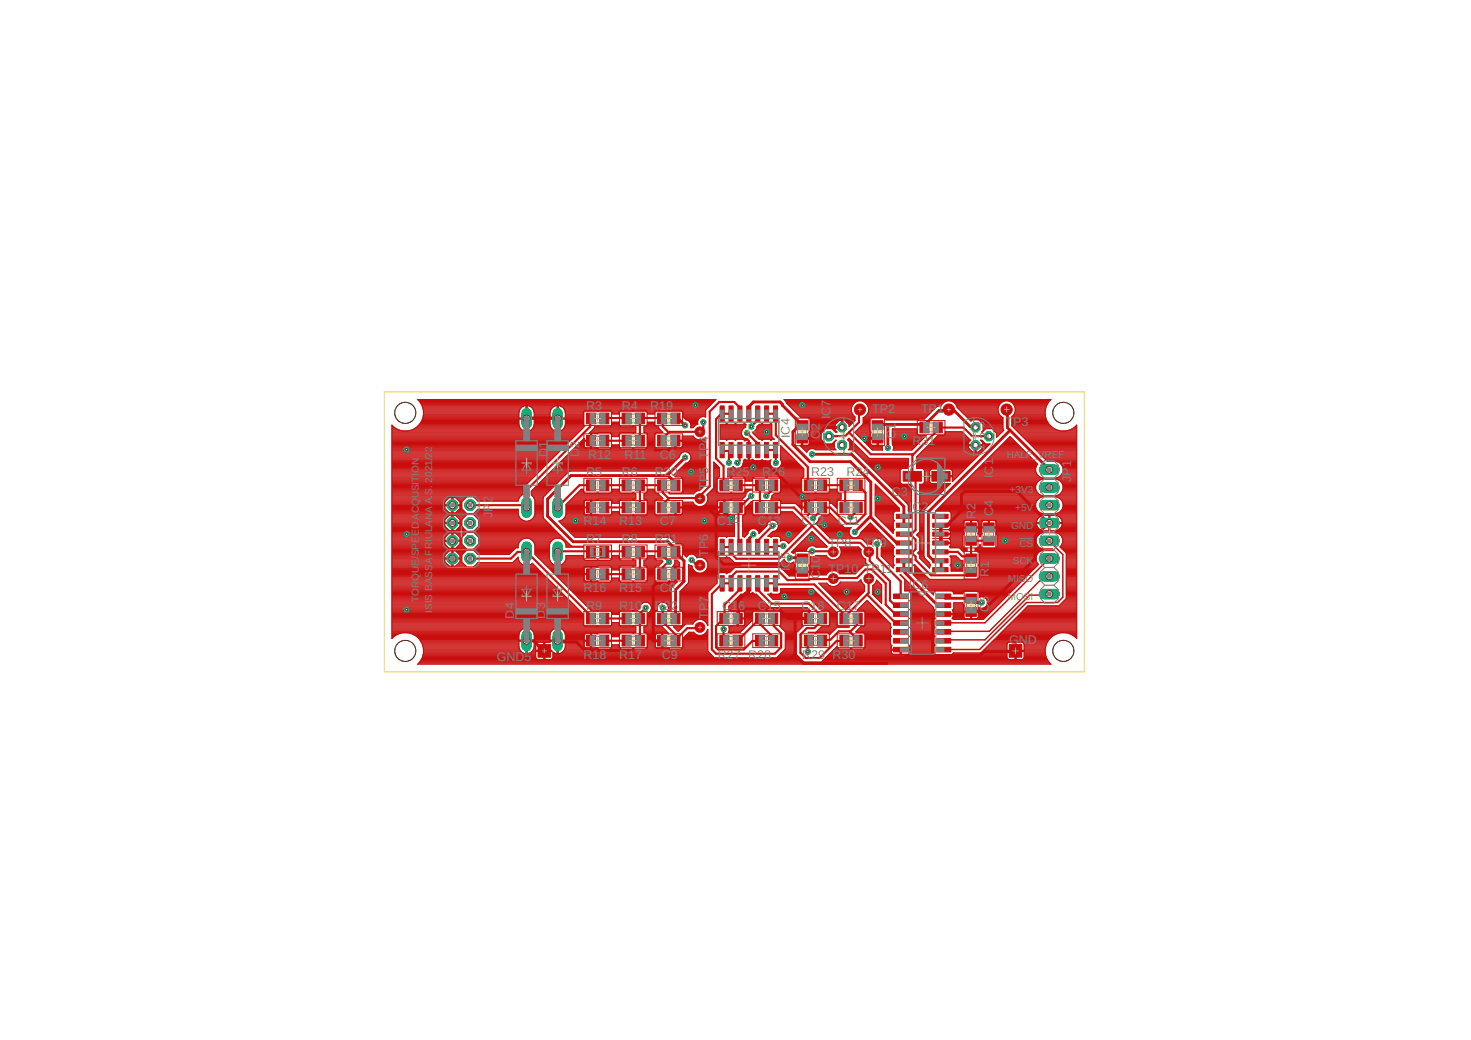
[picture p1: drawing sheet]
<svg xmlns="http://www.w3.org/2000/svg" width="420mm" height="297mm" viewBox="0 0 420 297" stroke-linecap="round" stroke-linejoin="round" font-family="sans-serif">
<defs><g id="words">
<g font-size="3.6" fill="#808080">
<text x="167.4" y="117">R3</text>
<text x="177.6" y="117">R4</text>
<text x="185.7" y="117">R19</text>
<text x="237.2" y="119.8" transform="rotate(-90 237.2 119.8)">I</text>
<text x="237.2" y="118.8" transform="rotate(-90 237.2 118.8)">C</text>
<text x="237.2" y="116.2" transform="rotate(-90 237.2 116.2)">7</text>
<text x="249.1" y="117.8">TP2</text>
<text x="263.1" y="117.8">TP1</text>
<text x="225.6" y="125.1" transform="rotate(-90 225.6 125.1)">IC4</text>
<text x="234.2" y="125.4" transform="rotate(-90 234.2 125.4)">C</text>
<text x="234.2" y="122.8" transform="rotate(-90 234.2 122.8)">2</text>
<text x="255.8" y="125.4" transform="rotate(-90 255.8 125.4)">C</text>
<text x="255.8" y="122.8" transform="rotate(-90 255.8 122.8)">1</text>
<text x="281.2" y="122.3" transform="rotate(-90 281.2 122.3)">3</text>
<text x="282.4" y="125.3" transform="rotate(-90 282.4 125.3)">2</text>
<text x="287.2" y="121.6">TP3</text>
<text x="156.5" y="130.5" transform="rotate(-90 156.5 130.5)">D</text>
<text x="156.5" y="127.9" transform="rotate(-90 156.5 127.9)">1</text>
<text x="165.4" y="130.5" transform="rotate(-90 165.4 130.5)">D</text>
<text x="165.4" y="127.9" transform="rotate(-90 165.4 127.9)">2</text>
<text x="168" y="131">R12</text>
<text x="178.4" y="131">R11</text>
<text x="188.5" y="131">C6</text>
<text x="260.6" y="127.2">R31</text>
<text x="281.2" y="128.9" transform="rotate(-90 281.2 128.9)">1</text>
<text x="167.4" y="136">R5</text>
<text x="177.6" y="136">R6</text>
<text x="187" y="136">R20</text>
<text x="207.5" y="136">R25</text>
<text x="217.7" y="136">R26</text>
<text x="231.7" y="136">R23</text>
<text x="241.8" y="136">R24</text>
<text x="283.7" y="136.5" transform="rotate(-90 283.7 136.5)">I</text>
<text x="283.7" y="135.5" transform="rotate(-90 283.7 135.5)">C</text>
<text x="283.7" y="133" transform="rotate(-90 283.7 133)">1</text>
<text x="305.9" y="137.6" transform="rotate(-90 305.9 137.6)">J</text>
<text x="305.9" y="135.8" transform="rotate(-90 305.9 135.8)">P</text>
<text x="305.9" y="133.4" transform="rotate(-90 305.9 133.4)">1</text>
<text x="140.7" y="143.7" transform="rotate(-90 140.7 143.7)">2</text>
<text x="202.2" y="140" transform="rotate(-90 202.2 140)">TP5 TP4</text>
<text x="254.8" y="141.6">C3</text>
<text x="140.7" y="147.9" transform="rotate(-90 140.7 147.9)">J</text>
<text x="140.7" y="146.1" transform="rotate(-90 140.7 146.1)">P</text>
<text x="259.6" y="145.9">I</text>
<text x="260.6" y="145.9">C</text>
<text x="263.2" y="145.9">2</text>
<text x="278.6" y="148.2" transform="rotate(-90 278.6 148.2)">R</text>
<text x="278.6" y="145.6" transform="rotate(-90 278.6 145.6)">2</text>
<text x="283.7" y="147.5" transform="rotate(-90 283.7 147.5)">C</text>
<text x="283.7" y="144.9" transform="rotate(-90 283.7 144.9)">4</text>
<text x="166.7" y="150">R14</text>
<text x="167.4" y="155.1">R7</text>
<text x="176.9" y="150">R13</text>
<text x="177.6" y="155.1">R8</text>
<text x="187" y="155.1">R21</text>
<text x="188.5" y="150">C7</text>
<text x="202.2" y="154.4" transform="rotate(-90 202.2 154.4)">6</text>
<text x="204.8" y="150">C14</text>
<text x="216.4" y="150">C13</text>
<text x="228.9" y="150">C12</text>
<text x="239.3" y="150">C11</text>
<text x="202.2" y="159" transform="rotate(-90 202.2 159)">T</text>
<text x="202.2" y="156.8" transform="rotate(-90 202.2 156.8)">P</text>
<text x="234.2" y="160.9" transform="rotate(-90 234.2 160.9)">0</text>
<text x="236.6" y="156.1">TP8</text>
<text x="246.8" y="156.1">TP</text>
<text x="251.3" y="156.1">9</text>
<text x="225.6" y="163.2" transform="rotate(-90 225.6 163.2)">I</text>
<text x="225.6" y="162.2" transform="rotate(-90 225.6 162.2)">C5</text>
<text x="234.2" y="165.5" transform="rotate(-90 234.2 165.5)">C</text>
<text x="234.2" y="162.9" transform="rotate(-90 234.2 162.9)">1</text>
<text x="236.6" y="163.7">TP10 TP11</text>
<text x="282.4" y="164.7" transform="rotate(-90 282.4 164.7)">R</text>
<text x="282.4" y="162.1" transform="rotate(-90 282.4 162.1)">1</text>
<text x="166.7" y="169">R16</text>
<text x="176.9" y="169">R15</text>
<text x="188.5" y="169">C8</text>
<text x="259.6" y="168.3">IC6</text>
<text x="282.4" y="172.3" transform="rotate(-90 282.4 172.3)">5</text>
<text x="146.8" y="176.7" transform="rotate(-90 146.8 176.7)">D</text>
<text x="146.8" y="174.1" transform="rotate(-90 146.8 174.1)">4</text>
<text x="155.7" y="176.7" transform="rotate(-90 155.7 176.7)">D</text>
<text x="155.7" y="174.1" transform="rotate(-90 155.7 174.1)">3</text>
<text x="167.4" y="174.1">R9</text>
<text x="176.9" y="174.1">R10</text>
<text x="187" y="174.1">R</text>
<text x="189.6" y="174.1">22</text>
<text x="202.2" y="176.8" transform="rotate(-90 202.2 176.8)">TP7</text>
<text x="206.3" y="174.1">C16</text>
<text x="216.4" y="174.1">C15</text>
<text x="228.9" y="174.1">C18</text>
<text x="239.1" y="174.1">C17</text>
<text x="282.4" y="174.9" transform="rotate(-90 282.4 174.9)">C</text>
<text x="288.3" y="184">G</text>
<text x="291" y="184">ND</text>
<text x="141.9" y="188.7">GND5</text>
<text x="166.7" y="188.1">R18</text>
<text x="176.9" y="188.1">R17</text>
<text x="189" y="188.1">C9</text>
<text x="205" y="188.1">R27 R28</text>
<text x="229.1" y="188.1">R29 R30</text>
</g>
<g font-size="2.9" fill="#808080">
<text x="123.5" y="131.5" transform="rotate(-90 123.5 131.5)">/</text>
<text x="123.5" y="130.7" transform="rotate(-90 123.5 130.7)">2</text>
<text x="123.5" y="129.1" transform="rotate(-90 123.5 129.1)">2</text>
<text x="287.6" y="130.7">HALF_VREF</text>
<text x="119.7" y="137.6" transform="rotate(-90 119.7 137.6)">T</text>
<text x="119.7" y="135.8" transform="rotate(-90 119.7 135.8)">I</text>
<text x="119.7" y="135" transform="rotate(-90 119.7 135)">O</text>
<text x="119.7" y="132.8" transform="rotate(-90 119.7 132.8)">N</text>
<text x="123.5" y="137.8" transform="rotate(-90 123.5 137.8)">2</text>
<text x="123.5" y="136.2" transform="rotate(-90 123.5 136.2)">0</text>
<text x="123.5" y="134.7" transform="rotate(-90 123.5 134.7)">2</text>
<text x="123.5" y="133.1" transform="rotate(-90 123.5 133.1)">1</text>
<text x="119.7" y="142.3" transform="rotate(-90 119.7 142.3)">U</text>
<text x="119.7" y="140.3" transform="rotate(-90 119.7 140.3)">S</text>
<text x="119.7" y="138.4" transform="rotate(-90 119.7 138.4)">I</text>
<text x="123.5" y="142.2" transform="rotate(-90 123.5 142.2)">.</text>
<text x="123.5" y="141.3" transform="rotate(-90 123.5 141.3)">S</text>
<text x="123.5" y="139.4" transform="rotate(-90 123.5 139.4)">.</text>
<text x="288.4" y="140.9">+3V3</text>
<text x="119.7" y="148.5" transform="rotate(-90 119.7 148.5)">A</text>
<text x="119.7" y="146.6" transform="rotate(-90 119.7 146.6)">C</text>
<text x="119.7" y="144.6" transform="rotate(-90 119.7 144.6)">Q</text>
<text x="123.5" y="148.5" transform="rotate(-90 123.5 148.5)">N</text>
<text x="123.5" y="146.5" transform="rotate(-90 123.5 146.5)">A</text>
<text x="123.5" y="144.1" transform="rotate(-90 123.5 144.1)">A</text>
<text x="290" y="145.9">+5V</text>
<text x="119.7" y="155" transform="rotate(-90 119.7 155)">E</text>
<text x="119.7" y="153.1" transform="rotate(-90 119.7 153.1)">E</text>
<text x="119.7" y="151.2" transform="rotate(-90 119.7 151.2)">D</text>
<text x="123.5" y="154.9" transform="rotate(-90 123.5 154.9)">I</text>
<text x="123.5" y="154.1" transform="rotate(-90 123.5 154.1)">U</text>
<text x="123.5" y="152" transform="rotate(-90 123.5 152)">L</text>
<text x="123.5" y="150.4" transform="rotate(-90 123.5 150.4)">A</text>
<text x="288.8" y="151">GND</text>
<text x="119.7" y="161.6" transform="rotate(-90 119.7 161.6)">E</text>
<text x="119.7" y="159.7" transform="rotate(-90 119.7 159.7)">/</text>
<text x="119.7" y="158.9" transform="rotate(-90 119.7 158.9)">S</text>
<text x="119.7" y="156.9" transform="rotate(-90 119.7 156.9)">P</text>
<text x="123.5" y="161.2" transform="rotate(-90 123.5 161.2)">A</text>
<text x="123.5" y="158.7" transform="rotate(-90 123.5 158.7)">F</text>
<text x="123.5" y="156.9" transform="rotate(-90 123.5 156.9)">R</text>
<text x="289.3" y="161.2">SCK</text>
<text x="291.2" y="156.1">CS</text>
<text x="119.7" y="167.9" transform="rotate(-90 119.7 167.9)">R</text>
<text x="119.7" y="165.8" transform="rotate(-90 119.7 165.8)">Q</text>
<text x="119.7" y="163.6" transform="rotate(-90 119.7 163.6)">U</text>
<text x="123.5" y="166.9" transform="rotate(-90 123.5 166.9)">A</text>
<text x="123.5" y="165" transform="rotate(-90 123.5 165)">S</text>
<text x="123.5" y="163.1" transform="rotate(-90 123.5 163.1)">S</text>
<text x="287.8" y="166.3">MISO</text>
<text x="119.7" y="171.8" transform="rotate(-90 119.7 171.8)">T</text>
<text x="119.7" y="170.1" transform="rotate(-90 119.7 170.1)">O</text>
<text x="123.5" y="172.4" transform="rotate(-90 123.5 172.4)">I</text>
<text x="123.5" y="171.6" transform="rotate(-90 123.5 171.6)">S</text>
<text x="123.5" y="168.8" transform="rotate(-90 123.5 168.8)">B</text>
<text x="287.8" y="171.3">MOSI</text>
<text x="123.5" y="175.1" transform="rotate(-90 123.5 175.1)">I</text>
<text x="123.5" y="174.3" transform="rotate(-90 123.5 174.3)">S</text>
</g>
</g></defs>
<g fill="#c90d0c" stroke="#c90d0c" stroke-width=".29">
<path d="M249.2 120.2h3v2.5h-3z"/>
<path d="M249.2 124h3v2.5h-3z"/>
<path d="M227.6 158.2h3v2.6h-3z"/>
<path d="M227.6 162h3v2.6h-3z"/>
<path d="M239.9 143.4h2.6v3h-2.6z"/>
<path d="M243.7 143.4h2.6v3h-2.6z"/>
<path d="M233.5 143.4h2.6v3h-2.6z"/>
<path d="M229.7 143.4h2.6v3h-2.6z"/>
<path d="M215.8 143.4h2.6v3h-2.6z"/>
<path d="M219.6 143.4h2.5v3h-2.5z"/>
<path d="M209.4 143.4h2.6v3h-2.6z"/>
<path d="M205.6 143.4h2.6v3h-2.6z"/>
<path d="M215.8 175.2h2.6v3h-2.6z"/>
<path d="M219.6 175.2h2.5v3h-2.5z"/>
<path d="M205.6 175.2h2.6v3h-2.6z"/>
<path d="M209.4 175.2h2.6v3h-2.6z"/>
<path d="M243.7 175.2h2.6v3h-2.6z"/>
<path d="M239.9 175.2h2.6v3h-2.6z"/>
<path d="M233.5 175.2h2.6v3h-2.6z"/>
<path d="M229.7 175.2h2.6v3h-2.6z"/>
<path d="M227.6 120.2h3v2.5h-3z"/>
<path d="M227.6 124h3v2.5h-3z"/>
<path d="M266.2 134.6h5.2v2.8h-5.2z"/>
<path d="M258 134.6h5.2v2.8h-5.2z"/>
<path d="M280.9 153.1h3.1v2.6h-3.1z"/>
<path d="M280.9 149.4h3.1v2.5h-3.1z"/>
<path d="M275.9 169.7h3v2.6h-3z"/>
<path d="M275.9 173.5h3v2.5h-3z"/>
<path d="M187.8 124.4h2.6v3h-2.6z"/>
<path d="M191.6 124.4h2.6v3h-2.6z"/>
<path d="M187.8 143.4h2.6v3h-2.6z"/>
<path d="M191.6 143.4h2.6v3h-2.6z"/>
<path d="M187.8 162.5h2.6v3h-2.6z"/>
<path d="M191.6 162.5h2.6v3h-2.6z"/>
<path d="M191.6 181.5h2.6v3h-2.6z"/>
<path d="M187.8 181.5h2.6v3h-2.6z"/>
<path d="M218.4 116h1.2v4.4h-1.2z"/>
<path d="M218.4 126.3h1.2v4.4h-1.2z"/>
<path d="M220.9 116h1.2v4.4h-1.2z"/>
<path d="M215.8 116h1.2v4.4h-1.2z"/>
<path d="M213.3 116h1.2v4.4h-1.2z"/>
<path d="M220.9 126.3h1.2v4.4h-1.2z"/>
<path d="M215.8 126.3h1.2v4.4h-1.2z"/>
<path d="M213.3 126.3h1.2v4.4h-1.2z"/>
<path d="M208.2 116h1.2v4.4h-1.2z"/>
<path d="M208.2 126.3h1.2v4.4h-1.2z"/>
<path d="M210.8 116h1.1v4.4h-1.1z"/>
<path d="M205.7 116h1.2v4.4h-1.2z"/>
<path d="M210.8 126.3h1.1v4.4h-1.1z"/>
<path d="M205.7 126.3h1.2v4.4h-1.2z"/>
<path d="M218.4 154h1.2v4.4h-1.2z"/>
<path d="M218.4 164.4h1.2v4.4h-1.2z"/>
<path d="M220.9 154h1.2v4.4h-1.2z"/>
<path d="M215.8 154h1.2v4.4h-1.2z"/>
<path d="M213.3 154h1.2v4.4h-1.2z"/>
<path d="M220.9 164.4h1.2v4.4h-1.2z"/>
<path d="M215.8 164.4h1.2v4.4h-1.2z"/>
<path d="M213.3 164.4h1.2v4.4h-1.2z"/>
<path d="M208.2 154h1.2v4.4h-1.2z"/>
<path d="M208.2 164.4h1.2v4.4h-1.2z"/>
<path d="M210.8 154h1.1v4.4h-1.1z"/>
<path d="M205.7 154h1.2v4.4h-1.2z"/>
<path d="M210.8 164.4h1.1v4.4h-1.1z"/>
<path d="M205.7 164.4h1.2v4.4h-1.2z"/>
<path d="M255.2 169.7h4.1v1.3h-4.1z"/>
<path d="M267.5 169.7h4.1v1.3h-4.1z"/>
<path d="M255.2 172.2h4.1v1.3h-4.1z"/>
<path d="M255.2 174.7h4.1v1.3h-4.1z"/>
<path d="M267.5 172.2h4.1v1.3h-4.1z"/>
<path d="M267.5 174.7h4.1v1.3h-4.1z"/>
<path d="M255.2 177.3h4.1v1.3h-4.1z"/>
<path d="M267.5 177.3h4.1v1.3h-4.1z"/>
<path d="M255.2 179.8h4.1v1.3h-4.1z"/>
<path d="M255.2 182.4h4.1v1.3h-4.1z"/>
<path d="M267.5 179.8h4.1v1.3h-4.1z"/>
<path d="M267.5 182.4h4.1v1.3h-4.1z"/>
<path d="M255.2 184.9h4.1v1.3h-4.1z"/>
<path d="M267.5 184.9h4.1v1.3h-4.1z"/>
<path d="M275.9 158.2h3v2.6h-3z"/>
<path d="M275.9 162h3v2.6h-3z"/>
<path d="M181.5 175.2h2.6v3h-2.6z"/>
<path d="M177.7 175.2h2.6v3h-2.6z"/>
<path d="M181.5 124.4h2.6v3h-2.6z"/>
<path d="M177.7 124.4h2.6v3h-2.6z"/>
<path d="M171.3 124.4h2.6v3h-2.6z"/>
<path d="M167.5 124.4h2.6v3h-2.6z"/>
<path d="M181.5 143.4h2.6v3h-2.6z"/>
<path d="M177.7 143.4h2.6v3h-2.6z"/>
<path d="M171.3 143.4h2.6v3h-2.6z"/>
<path d="M167.5 143.4h2.6v3h-2.6z"/>
<path d="M181.5 162.5h2.6v3h-2.6z"/>
<path d="M177.7 162.5h2.6v3h-2.6z"/>
<path d="M171.3 162.5h2.6v3h-2.6z"/>
<path d="M167.5 162.5h2.6v3h-2.6z"/>
<path d="M181.5 181.5h2.6v3h-2.6z"/>
<path d="M177.7 181.5h2.6v3h-2.6z"/>
<path d="M171.3 181.5h2.6v3h-2.6z"/>
<path d="M167.5 181.5h2.6v3h-2.6z"/>
<path d="M191.6 118h2.6v3h-2.6z"/>
<path d="M187.8 118h2.6v3h-2.6z"/>
<path d="M275.9 149.4h3v2.5h-3z"/>
<path d="M275.9 153.1h3v2.6h-3z"/>
<path d="M191.6 137.1h2.6v3h-2.6z"/>
<path d="M187.8 137.1h2.6v3h-2.6z"/>
<path d="M191.6 156.1h2.6v3h-2.6z"/>
<path d="M187.8 156.1h2.6v3h-2.6z"/>
<path d="M191.6 175.2h2.6v3h-2.6z"/>
<path d="M187.8 175.2h2.6v3h-2.6z"/>
<path d="M229.7 137.1h2.6v3h-2.6z"/>
<path d="M233.5 137.1h2.6v3h-2.6z"/>
<path d="M239.9 137.1h2.6v3h-2.6z"/>
<path d="M243.7 137.1h2.6v3h-2.6z"/>
<path d="M205.6 137.1h2.6v3h-2.6z"/>
<path d="M209.4 137.1h2.6v3h-2.6z"/>
<path d="M215.8 137.1h2.6v3h-2.6z"/>
<path d="M219.6 137.1h2.5v3h-2.5z"/>
<path d="M205.6 181.5h2.6v3h-2.6z"/>
<path d="M209.4 181.5h2.6v3h-2.6z"/>
<path d="M219.6 181.5h2.5v3h-2.5z"/>
<path d="M215.8 181.5h2.6v3h-2.6z"/>
<path d="M229.7 181.5h2.6v3h-2.6z"/>
<path d="M233.5 181.5h2.6v3h-2.6z"/>
<path d="M171.3 118h2.6v3h-2.6z"/>
<path d="M167.5 118h2.6v3h-2.6z"/>
<path d="M243.7 181.5h2.6v3h-2.6z"/>
<path d="M239.9 181.5h2.6v3h-2.6z"/>
<path d="M266.6 120.6h2.5v3h-2.5z"/>
<path d="M262.7 120.6h2.6v3h-2.6z"/>
<path d="M181.5 118h2.6v3h-2.6z"/>
<path d="M177.7 118h2.6v3h-2.6z"/>
<path d="M171.3 137.1h2.6v3h-2.6z"/>
<path d="M167.5 137.1h2.6v3h-2.6z"/>
<path d="M181.5 137.1h2.6v3h-2.6z"/>
<path d="M177.7 137.1h2.6v3h-2.6z"/>
<path d="M171.3 156h2.6v3.2h-2.6z"/>
<path d="M167.5 156h2.6v3.2h-2.6z"/>
<path d="M181.5 156.1h2.6v3h-2.6z"/>
<path d="M177.7 156.1h2.6v3h-2.6z"/>
<path d="M171.3 175.2h2.6v3h-2.6z"/>
<path d="M167.5 175.2h2.6v3h-2.6z"/>
<path d="M256 149.4h4.4v1.2h-4.4z"/>
<path d="M266.4 149.4h4.4v1.2h-4.4z"/>
<path d="M256 146.9h4.4v1.2h-4.4z"/>
<path d="M256 152h4.4v1.1h-4.4z"/>
<path d="M256 154.5h4.4v1.2h-4.4z"/>
<path d="M266.4 146.9h4.4v1.2h-4.4z"/>
<path d="M266.4 152h4.4v1.1h-4.4z"/>
<path d="M266.4 154.5h4.4v1.2h-4.4z"/>
<path d="M256 159.6h4.4v1.2h-4.4z"/>
<path d="M266.4 159.6h4.4v1.2h-4.4z"/>
<path d="M256 157h4.4v1.2h-4.4z"/>
<path d="M256 162.1h4.4v1.2h-4.4z"/>
<path d="M266.4 157h4.4v1.2h-4.4z"/>
<path d="M266.4 162.1h4.4v1.2h-4.4z"/>
<path d="M288.3 184.1h3.6v3.6h-3.6z"/>
<path d="M153.7 184.1h3.6v3.6h-3.6z"/>
</g>
<g fill="#c90d0c" stroke="#c90d0c" stroke-width=".29">
<circle cx="271" cy="117" r="1.61"/>
<circle cx="245.6" cy="117" r="1.61"/>
<circle cx="287.5" cy="117" r="1.61"/>
<circle cx="199.9" cy="123.3" r="1.4"/>
<circle cx="199.9" cy="142.4" r="1.4"/>
<circle cx="199.9" cy="161.4" r="1.4"/>
<circle cx="199.9" cy="179.2" r="1.4"/>
<circle cx="238" cy="157.6" r="1.4"/>
<circle cx="248.2" cy="157.6" r="1.4"/>
<circle cx="238" cy="165.2" r="1.4"/>
<circle cx="248.2" cy="165.2" r="1.4"/>
</g>
<g fill="none" stroke="#c90d0c" stroke-width=".83">
<path d="M159.3 119.5l-.2-.1h-8.5l-.2 .1-.1 8.4M192.9 119.5l.1 .2h.9l1.8 1.8M213.9 118.2l.1-2.2 1.2-1.2h7.6l.6 .6v.3l5.7 5.8-.5-.3-2.1 2.1v3.7l4.9 4.9h11.5l5.8 5.8v10M287.5 117l.2 .2v4.9l12 12M187.2 128.5h3.9M190.8 135.8l1.9 1.9v.9h.2M190.8 135.8h-27.7l-6.7 6.7v4.9l7.3 7.3h27.1l1.9 1.8v1l2.7 2.7v5.8l-2.4 2.4v8.3M192.9 125.9l-.2 .2v.9M195.7 130.7l-4.9 4.8v.3M213.9 128.5l.1 .3M215.2 131.9h3.4l10.2 10.2M232 129.8h11.2l15 14.9v5.3"/>
<path d="M240.5 122.1h-4.9l-3 3.1h-3.5M246.9 125.2h3.8M250.7 121.5l.2-.3h13.1v.9l.3-.3v-.6l3.9-4h2.8v-.2l.3 .2h1.2l4.6 4.6h1.5v.3M253.6 121.2v6.7M270.1 135.8h-1.3v.2M278.6 127.1v.2M288.5 122.9l-23.3 23.3v12.5l1.5 1.5h2.1v2.4l-.2 .1M203 145.9l1.2 1.2h.3M204.5 147.1v11.9l2.2 2.1h15.8l2.1 2.2h4.5M204.5 147.1l2.4-2.2-.5 .7 2.4 2.4M215.2 152.6l-1.2 1.2-.1 2.4M225.6 159.3h3.3l.2 .2"/>
<path d="M228.8 142.1l1.9 2v.6l.3 .2M229.2 141.9l-.4 .2M248.7 147.7l7.3 7.3 2.2 .1M248.7 147.7h-.3l-4.2 4.3M268.6 155.1l.2-.1v-2.4l-.2-.1 .2-.2v-2.1l-.2-.2 1.8 .2 4.2-4.3v-4.6l.9-.9h15l9.1 9.1 .1-.1-.4 .1-3.6 3.7v6.4l-15 14.9h-3l-.3 .3M282.2 150.6h.2M191.1 166.6h-3.9v.3l-.6 .6v15.6l2.5-.1 .2 1M192.9 164l-.2 .2v.9M192.9 176.7h.1M210.9 173.9h11.6l2.8 2.8h5.7M213.9 166.6l-.2 .3v1.8l-2.8 2.8v5.2h-.2M227.1 176.7v10.3"/>
<path d="M258.2 160.2v2.1l.3 1.3 9.1 9.1 2 .1M266.4 176.7v10.6M269.6 170.3l.5 .6h7.3l1.2 1.2h1.8M150.4 183l2 .1 2.8 2.7h1.2M159.1 183.1l.2-.1 .1 .4h5.2l2.5 2.4h13.7M227.1 187l2.4 2.5h23.8M227.1 187h-.3l-1.2 1.2h-32M256.9 185.8l.4-.3v.3M290.1 185.9l-.2 .2h-8.9l-1.2 1.2h-21"/>
</g>
<g fill="none" stroke="#c90d0c" stroke-width=".32">
<path d="M119.5 114.4h84.7M119.8 114.7h84.2M120 114.9h83.7M120.2 115.2h83.2M120.3 115.5h82.8M120.5 115.8h82.4M120.6 119.8h27.6M120.6 116h28.9M120.7 119.6h29.5M120.7 116.3h28.4M120.8 119.3h27.4M120.8 116.6h28"/>
<path d="M120.8 119h27.4M120.8 116.8h27.7M120.9 118.7h27.3M120.9 117.1h27.5M120.9 118.2h27.3M120.9 118.5h27.3M120.9 117.9h27.3M120.9 117.7h27.4M120.9 117.4h27.4M150.2 115.8a2.22 2.22 0 0 0-2 2v1.6h4.4a3.7 3.7 0 0 0-.3-2.5l-.7-.8-1-.3v7.5a2.21 2.21 0 0 0 2-2.1v-1.5h-4.4a3.6 3.6 0 0 0 .3 2.5l.7 .7 1 .4M150.2 115.8h.1M150.2 118.2h.4"/>
<path d="M150.2 115.8v7.5M150.2 119.8h.4M150.2 119.3h.4M150.2 119h.4M150.2 118.7h.4M150.2 118.5h.4M150.2 117.9h.4M150.2 117.7h.4M150.2 117.4h.4M150.2 117.1h.4M150.2 116.8h.4M150.2 116.6h.4"/>
<path d="M150.2 116.3h.4M150.2 116h.4M150.6 119.6h8.5M151.3 116h7.1M151.7 116.3h6.2M152 116.6h5.6M152.3 116.8h5.1M152.4 117.1h4.9M152.5 117.4h4.7M152.5 117.7h4.6M152.6 118.2h4.5M152.6 119.8h4.5"/>
<path d="M152.6 119.3h4.5M152.6 119h4.5M152.6 118.7h4.5M152.6 118.5h4.5M152.6 117.9h4.5M159.1 118.2h.3M159.1 119.8h.3M159.1 119.3h.3M159.1 119h.3M159.1 118.7h.3M159.1 118.5h.3M159.1 117.9h.3"/>
<path d="M159.1 117.7h.3M159.1 117.4h.3M159.1 117.1h.3M159.1 116.8h.3M159.1 116.6h.3M159.1 116.3h.3M159.1 116h.3M159.4 115.8v7.5M159.4 115.8h.1M159.4 119.6h7.2M159.5 115.8a2.22 2.22 0 0 1 2 2v1.6h-4.4a3.7 3.7 0 0 1 .3-2.5l.7-.8 1-.3v7.5a2.21 2.21 0 0 1-2-2.1v-1.5h4.4a3.6 3.6 0 0 1-.3 2.5l-.8 .7-.9 .4M160.2 116h42.4"/>
<path d="M160.6 116.3h41.7M160.9 116.6h41.1M161.1 116.8h40.7M161.3 117.1h40.2M161.4 117.4h5.5M161.4 117.7h5.3M161.5 118.2h5.1M161.5 119.8h5.1M161.5 119.3h5.1M161.5 119h5.1M161.5 118.7h5.1M161.5 118.5h5.1"/>
<path d="M161.5 117.9h5.1M166.6 117.7v3.7l.4 .4M170.7 117.4h.1M170.7 117.4l.3-.2h3.3l.5 .5v.5h2v-.5M170.7 117.4l-.2-.2h-3.3l-.6 .5M174.5 117.4h2.6M174.8 117.7h2M174.8 117.9h2M180.8 117.4h.1M180.9 117.4l-.3-.2h-3.3l-.5 .5M180.9 117.4l.2-.2h3.3l.5 .5M184.6 117.4h2.7"/>
<path d="M184.9 117.7h2.1M184.9 117.9h2.1M191 117.4h.1M191 117.4l-.2-.2h-3.3l-.5 .5v.5h-2.1v-.5M191 117.4l.3-.2h3.3l.5 .5M194.8 117.4h6.7M195.1 117.7h6.4M195.1 117.7v1.4l.8 .8 .7 .2M195.1 118.2h6.4M195.1 119h5.4M195.1 118.7h6.4M195.1 118.5h6.4"/>
<path d="M195.1 117.9h6.4M195.3 119.3h4.6M195.6 119.6h4M195.8 119.8h3.7M201.3 119h.2M201.5 117.1l3-3h-85.2a5.2 5.2 0 0 1-.3 8M201.5 117.1v2a1.6 1.6 0 0 0-1.7 .3 1.6 1.6 0 0 0-.5 1.7l-.7 .3-.6 .7M224.2 114.4h75.7M224.5 114.7h20.3M224.5 114.7l-.6-.6h76.3a5.2 5.2 0 0 0-1.5 5.4 5.2 5.2 0 0 0 4.3 3.6M224.5 114.7l.2 .5M224.6 114.9h19.6"/>
<path d="M224.7 115.2l4.1 4.1h2.2l.5 .5v3.3l-.4 .4 .1 .2M224.7 115.2h.1M224.7 115.2h19.2M225 115.5h18.7M225.3 115.8h18.2M225.5 116h17.9M225.8 116.3h17.4M226.1 116.6h17.1M226.3 116.8h16.9M226.6 117.1h16.6M226.9 117.4h16.3M227.2 117.7h16"/>
<path d="M227.4 117.9h16M227.7 118.2h15.8M228 118.5h15.6M228.3 118.7h15.6M228.5 119h15.7M231 119.3h13.2M231.3 119.6h12.9M231.5 119.8h12.7M243.2 116.5a2.52 2.52 0 0 1 2.4-2 2.52 2.52 0 0 1 2.5 2M243.2 116.5v1l.3 .9 .7 .7M244.2 119.1v1M246.4 114.7h23.8"/>
<path d="M246.5 119.8h1.8M246.5 119.6h2.1M246.5 119.3h2.3M247 114.9h22.6M247.1 119h17.5M247.3 115.2h22M247.4 118.7h17.5M247.6 115.5h21.4M247.6 118.5h17.6M247.8 115.8h21.1M247.8 118.2h17.7M247.9 116h20"/>
<path d="M247.9 117.9h17.8M248 117.7h18M248 116.3h19.4M248.1 116.5a2.41 2.41 0 0 1-1.6 2.8v1.8l-2.4 2.4 5.1 5.1h2.9v-1.4h-4.3M248.1 117.4h18.2M248.1 117.1h18.5M248.1 116.8h18.7M248.1 116.6h19M252.6 119.3h11.8M252.9 119.6h11.2M253.1 119.8h9.2M267.1 116.5l.9-.5h.8a2.55 2.55 0 0 1 2.6-1.5 2.55 2.55 0 0 1 2.2 2l3.7 3.8 .4-.4h1.8l1.3 1.3"/>
<path d="M267.1 116.5h.1M267.1 116.5l-3.1 3.2h-1.6l-.3 .3h-9l-.5-.7h-3.7l-.6 .5v3.3M271.8 114.7h14.9M272.4 114.9h13.7M272.7 115.2h13.1M273 115.5h12.6M273.2 115.8h12.2M273.3 116h12M273.4 116.3h11.8M273.6 116.6h11.5M273.9 116.8h11.2M274.2 117.1h10.9"/>
<path d="M274.4 117.4h10.7M274.7 117.7h10.4M275 117.9h10.2M275.3 118.2h10.1M275.5 118.5h10M275.8 118.7h10M276.1 119h10M276.3 119.3h10.2M276.6 119.6h9.9M276.9 119.8h9.6M285.1 116.5a2.5 2.5 0 0 1 2.4-2 2.5 2.5 0 0 1 2.5 2M285.1 116.5a2.39 2.39 0 0 0 1.4 2.7v3.2l.2 .5"/>
<path d="M288.3 114.7h11.4M288.9 114.9h10.6M289 119.8h9.9M289 119.6h9.8M289 119.3h9.7M289 119h9.6M289.2 115.2h10.1M289.3 118.7h9.3M289.5 115.5h9.6M289.5 118.5h9M289.7 115.8h9.3M289.7 118.2h8.8"/>
<path d="M289.8 116h9.1M289.8 117.9h8.7M289.9 116.3h8.9M289.9 117.7h8.6M290 116.5v1l-.4 .9-.6 .6v2.6l10.1 10.2h2.6l.9 .3M290 117.4h8.5M290 117.1h8.6M290 116.8h8.6M290 116.6h8.7M112 131.6h45.2M112 139.8h37.4M112 133.8h43"/>
<path d="M112 124.8h52M112 124.5h52.3M112 129.1h47.6M112 138.1h38.6M112 123.4h53.4M112 127.2h49.5M112 123.1h37.7M112 121.4v61M112 121.4l1.8 1.4 1.3 .3M112 128h48.7M112 125.6h51.2M112 134.6h42.2"/>
<path d="M112 139.5h37.4M112 139.2h37.5M112 139h37.8M112 138.7h38.1M112 138.4h38.3M112 137.9h38.9M112 137.6h39.2M112 137.3h39.4M112 137h39.7M112 136.8h40M112 136.5h40.3M112 136.2h40.5"/>
<path d="M112 136h40.8M112 135.7h41.1M112 135.4h41.4M112 135.1h41.6M112 134.9h41.9M112 134.3h42.4M112 134h42.7M112 133.5h43.3M112 133.2h43.5M112 132.9h43.8M112 132.7h44.1M112 132.4h44.4"/>
<path d="M112 132.1h44.6M112 131.8h44.9M112 131.3h45.4M112 131h45.7M112 130.8h46M112 130.5h46.3M112 130.2h46.5M112 129.9h46.8M112 129.7h47.1M112 129.4h47.4M112 128.8h47.9M112 128.6h48.2"/>
<path d="M112 128.3h48.4M112 127.8h49M112 127.5h49.3M112 126.9h49.8M112 126.7h50.1M112 126.4h50.3M112 126.1h50.6M112 125.9h50.9M112 125.3h51.4M112 125h51.7M112 124.2h52.5M112 123.9h52.8"/>
<path d="M112 123.7h53.1M112 122.9h2.1M112 122.6h1.5M112 122.3h1M112 122h.5M112 121.8h.3M112 121.5h.1M117.4 122.9h31.7M118.1 122.6h30.7M118.6 122.3h30M119 122.1l-1.2 .7-1.3 .3M119 122h29.4"/>
<path d="M119.3 121.8h29M119.5 121.5h28.8M119.8 121.2h28.4M120 120.9h28.2M120.2 120.7h28M120.3 120.4h27.9M120.5 120.1h27.7M150.2 123.3h.1M150.2 121.2h.4M150.2 120.1h.4M150.2 123.1h.4M150.2 122.9h.4"/>
<path d="M150.2 122.6h.4M150.2 122.3h.4M150.2 122h.4M150.2 121.8h.4M150.2 121.5h.4M150.2 120.9h.4M150.2 120.7h.4M150.2 120.4h.4M151.1 123.1h7.5M151.7 122.9h6.3M152 122.6h5.7M152.2 122.3h5.3"/>
<path d="M152.3 139.8h5.1M152.4 122h4.9M152.5 121.8h4.7M152.5 139.5h5.1M152.5 121.5h4.6M152.6 121.2h4.5M152.6 120.1h4.5M152.6 120.9h4.5M152.6 120.7h4.5M152.6 120.4h4.5M152.8 139.2h5.1M153.1 139h5.1"/>
<path d="M153.4 138.7h5.1M153.6 138.4h5.1M153.9 138.1h5.1M154.2 137.9h5.1M154.5 137.6h5.1M154.7 137.3h5.1M155 137h5.1M155.3 136.8h5.1M155.6 136.5h5.1M155.8 136.2h5.1M156.1 136h5.1M156.4 135.7h5.1"/>
<path d="M156.7 135.4h5M156.9 135.1h5.1M157.2 134.9h5.1M157.7 134.3h32.5M158 134h32.5M158.3 133.8h32.5M158.6 133.5h32.5M158.8 133.2h32.5M159.1 132.9h32.5M159.1 121.2h.3M159.1 120.1h.3M159.1 123.1h.3"/>
<path d="M159.1 122.9h.3M159.1 122.6h.3M159.1 122.3h.3M159.1 122h.3M159.1 121.8h.3M159.1 121.5h.3M159.1 120.9h.3M159.1 120.7h.3M159.1 120.4h.3M159.4 132.7h32.5M159.4 123.3h.1M159.7 132.4h32.5"/>
<path d="M159.9 132.1h32.5M160 123.1h5.6M160.2 131.8h32.5M160.5 131.6h32.5M160.5 122.9h5.4M160.7 131.3h32.6M160.9 122.6h5.3M161 131h32.5M161.1 122.3h5.4M161.2 122h5.5M161.3 130.8h32.5M161.4 121.8h5.6"/>
<path d="M161.4 121.5h5.4M161.5 121.2h5.1M161.5 120.1h5.1M161.5 120.9h5.1M161.5 120.7h5.1M161.5 120.4h5.1M161.6 130.5h32.5M161.8 130.2h32.3M162.1 129.9h32.1M162.4 129.7h32M162.7 129.4h32M162.8 134.6l-.4 .2-7.1 7-.2 .5v5.4"/>
<path d="M162.9 129.1h32.3M163.2 128.8h38.3M163.5 128.6h38M163.7 128.3h37.8M164 128h6.8M164.3 127.8h2.7M164.6 127.5h2.3M164.8 127.2h2.1M165.1 126.9h1.8M165.4 126.7h1.5M165.7 126.4h1.2M165.9 126.1h1"/>
<path d="M166.2 125.9h2.5M166.5 125.6h.4M166.8 125.3h.1M166.9 127.5v-1.5h2.1v2M166.9 127.5l.5 .5M167 121.8l-17.6 17.5v1.9l-.3 .2M168.4 123.7h2.4M168.7 124.8h.3M168.7 124.5h.3M168.7 123.4h12.9M168.7 127.2h.3M168.7 125.6h.3"/>
<path d="M168.7 127.8h.3M168.7 127.5h.3M168.7 126.9h.3M168.7 126.7h.3M168.7 126.4h.3M168.7 126.1h.3M168.7 125.3h.3M168.7 125h.3M168.7 124.2h.3M168.7 123.9h.3M168.9 123.1h12.7M169.2 122.9h12.4"/>
<path d="M169.5 122.6h12.1M169.8 122.3v-.4h.7l.2-.2 .3 .2h3.3l.5-.5v-.9h2v.9l.5 .5h3.3l.3-.2 .2 .2h.5v1.6h-.5l-.2 .3-.3-.3h-3.3l-.5 .5v.7h-2v-.7l-.5-.5h-3.3l-.4 .4-.4-.2h-1.2v2h-2.1v-.5l-15.1 15.1v1.1l.6 .6 .4 .9v4M169.8 122.3l-1.5 1.4h.4v4.3M169.8 122.3h11.8M169.8 122h11.8M170.6 121.8h.2M174.4 123.7h2.8M174.4 121.8h2.8M174.5 128h2.6M174.7 123.9h2.2M174.7 121.5h2.2M174.8 127.8h2"/>
<path d="M174.8 121.2h2M174.8 124.5h2M174.8 127.2h2M174.8 127.5h2M174.8 124.2h2M174.8 120.9h2M174.8 120.7h2M176.8 127.7v-.7h-2v.7l-.5 .5h-3.3l-.4-.3-.4 .1M176.8 127.7l.5 .5h3.3l.3-.2 .2 .2h3.3l.5-.5M180.8 123.7h.2M180.8 121.8h.2M180.8 128h.1"/>
<path d="M183.9 123.4h5.3M183.9 123.1h5.1M183.9 122.9h4.8M183.9 122.6h4.5M183.9 122.3h4.2M183.9 122h4.2M184.6 123.7h2.7M184.6 121.8h2.7M184.6 128h2.7M184.8 123.9h2.2M184.8 121.5h2.2M184.9 127.8h2.1"/>
<path d="M184.9 121.2h2.1M184.9 124.8h2.1M184.9 124.5h2.1M184.9 127.2h2.1M184.9 125.6h2.1M184.9 127.5h2.1M184.9 126.9h2.1M184.9 126.7h2.1M184.9 126.4h2.1M184.9 126.1h2.1M184.9 125.9h2.1M184.9 125.3h2.1"/>
<path d="M184.9 125h2.1M184.9 124.2h2.1M184.9 120.9h2.1M184.9 120.7h2.1M188.1 122.3v-.4h-.6l-.5-.5v-.9h-2.1v.9l-.5 .5h-.5v1.6h.5l.5 .5v3.7M188.1 122.3l1.2 1.2h-1.8l-.5 .5v3.7l.5 .5h3.3l.4-.3 .3 .1M191 128h10.5M192.5 135.7h9M192.7 136h8.8M192.7 135.4h8.8M192.8 127.2h.3M192.8 127.8h.3"/>
<path d="M192.8 127.5h.3M192.8 126.9h.3M192.8 126.7h.3M192.8 126.4h.3M192.8 126.1h.3M193 135.1h8.5M193.1 128v-2.3h1.8v-1.2h3.1a2.26 2.26 0 0 0 3.5 .4v13.5M193.1 125.9h8.4M193.3 134.9h8.2M193.6 134.6h7.9M193.8 134.3h7.7M194.1 130.5a1.65 1.65 0 0 1 2.2-1.4 1.65 1.65 0 0 1 .8 2.5"/>
<path d="M194.1 130.5l-4.1 4.1h-32.5M194.1 134h7.4M194.4 133.8h7.1M194.6 136.2h6.9M194.7 133.5h6.8M194.8 127.8h6.7M194.9 136.5h6.6M194.9 127.5v-1.5h-2.1v2M194.9 124.8h3.2M194.9 127.2h6.6M194.9 127.5l-.6 .5M194.9 125.6h4.5"/>
<path d="M194.9 127.5h6.6M194.9 126.9h6.6M194.9 126.7h6.6M194.9 126.4h6.6M194.9 126.1h6.6M194.9 125.3h3.8M194.9 125h3.5M194.9 133.2h6.6M195.1 136.7v3.7l-.5 .5h-3.3l-.3-.2 .3 .4h6.7l.6-.6 1.2-.4 1.7-1.7M195.1 139.8h5.1M195.1 138.1h6.4M195.1 139.5h5.3"/>
<path d="M195.1 139.2h5.6M195.1 139h5.9M195.1 138.7h6.2M195.1 138.4h6.4M195.1 137.9h6.4M195.1 137.6h6.4M195.1 137.3h6.4M195.1 137h6.4M195.1 136.8h6.4M195.2 132.9h6.3M195.5 132.7h6M195.7 132.4h5.8"/>
<path d="M196.2 129.1h5.3M196.4 132.1h5.1M196.6 120.1h2.7M196.6 120.1l.7 1.1M196.7 129.4h4.8M196.8 131.8h4.7M196.9 120.4h2.4M197 129.7h4.5M197.1 131.6h4.4M197.1 131.6l-.5 .4-.7 .3-3.4 3.4 .5 .5h1.6l.5 .5M197.1 120.7h2.2M197.2 129.9h4.3"/>
<path d="M197.2 131.3h4.3M197.2 120.9h2.1M197.3 122h.7M197.3 130.2h4.2M197.3 131h4.2M197.3 121.2h1.9M197.3 121.2l-.1 1 .8-.1M197.3 130.8h4.2M197.3 130.5h4.2M197.3 121.8h1M197.3 121.5h1.3M200.4 125.6h1.1"/>
<path d="M201.1 125.3h.4M201.4 125h.1M203.5 139.8h1.2M203.8 139.5h.9M203.9 133.8h1.6M203.9 138.1h.8M203.9 134.6h1.6M203.9 139.2h.8M203.9 139h.8M203.9 138.7h.8M203.9 138.4h.8M203.9 137.9h.8"/>
<path d="M203.9 137.6h.8M203.9 137.3h.8M203.9 137h.8M203.9 136.8h.8M203.9 136.5h1.1M203.9 136.2h1.4M203.9 136h1.6M203.9 135.7h1.6M203.9 135.4h1.6M203.9 135.1h1.6M203.9 134.9h1.6M203.9 134.3h1.6"/>
<path d="M203.9 134h1.6M203.9 133.5h1.5M203.9 133.2h1.2M203.9 132.9h1M203.9 132.7h.7M203.9 132.4h.4M203.9 132.1h.1M204.7 136.7v3.7l.6 .5h3.3l.2-.2 .2 .2h3.4l.5-.5v-.7h2v.3a1.61 1.61 0 0 0-1.9 1.6l-1 1M204.7 136.7l.8-.5v-2.6l-1.6-1.6v7.4l-2 1.9 .3 .6M205.7 124.8h6.5M205.7 124.5h6.3M205.7 123.4h6.1"/>
<path d="M205.7 123.1h6.1M205.7 125.3h7.7M205.7 125h6.8M205.7 124.2h6.2M205.7 123.9h6.1M205.7 123.7h6.1M205.7 122.9h6.3M205.7 122.6h6.5M205.7 122.3h6.7M205.7 122h7.3M205.7 121.8h7.3M205.7 121.5h7.3"/>
<path d="M207.2 121.2l.3-.3 .4 .3M207.3 125.6h.5M207.5 120.9h.1M207.8 134.6h21.8M207.8 136h21.8M207.8 135.7h21.8M207.8 135.4h21.8M207.8 135.1h21.8M207.8 134.9h21.8M207.8 134.3h21.8M207.8 134h21.8M208.6 136.2h.4"/>
<path d="M208.6 133.8h1.6M209.2 133.5h.5M209.8 121.2l.3-.3 .3 .3M209.9 125.6h.4M210 120.9h.1M211.1 133.8h10.1M211.6 133.5h9M211.8 124l.6 1M211.9 133.2h8.4M212.1 132.9h8.1M212.2 132.7h7.8M212.3 132.4h7.7"/>
<path d="M212.3 121.2l.3-.3 .3 .3M212.3 132.1h7.7M212.4 136.2h3M212.4 131.6h7.7M212.4 125.6h1.3M212.4 131.8h7.6M212.6 120.9h.1M212.6 131.3h.3M212.6 136.5h2.5M212.7 125.9h.2M212.9 136.7v.7h2v-.7M212.9 137.3h2"/>
<path d="M212.9 137h2M212.9 136.8h2M213 121.5l.1-.3h-7.4v4.3h1.5l.3 .3 .4-.3h1.9l.3 .3 .3-.3h1.9l.5 .4 .9-.2v2.7h.3v-2.4l-.7-.7-.9-.3M213 121.5v.6M213 122.1a1.62 1.62 0 0 0-1.2 1.9M213.7 129.1h.3M213.7 127.2h.3M213.7 128h.3M213.7 131.3h.3M213.7 131h.3M213.7 130.8h.3M213.7 130.5h.3"/>
<path d="M213.7 130.2h.3M213.7 129.9h.3M213.7 129.7h.3M213.7 129.4h.3M213.7 128.8h.3M213.7 128.3h.3M213.7 127.8h.3M213.7 127.5h.3M213.7 126.9h.3M213.7 126.7h.3M213.7 126.4h.3M213.7 126.1h.3"/>
<path d="M213.7 125.9h.2M214.8 131.3h.4M214.9 136.7l.5-.5h3.3l.3 .3 .2-.3h3.3l.5 .5M215 123.4l1.9 2.1h.5l.3 .3 .3-.3h1.9l.3 .3 .3-.3h.7l-.8-.8M215 123.4h5.4M215.1 123.7h5.3M215.3 123.9h5.1M215.5 131.6l-.5-.5-1 .3v-2.7h-.3v2.7l-.9-.3-.4 .4-.1 .7a1.6 1.6 0 0 1-1.1 1.5 1.6 1.6 0 0 1-1.8-.5l-.9 .6h-.7v2.4h.8l.2 .3 .2-.3h3.4l.5 .5M215.6 123.1h4.8M215.6 124.2h4.8M215.9 124.5h4.5M215.9 122.9h4.5"/>
<path d="M216 122.6h4.4M216.1 124.8h4.4M216.2 122.3h4.2M216.2 122h4.2M216.3 121.8h4.1M216.4 125h4.3M216.6 121.5h3.8M216.7 125.3h4.3M217.4 121.2l.3-.3 .3 .3M217.5 125.6h.4M217.7 120.9h.1M217.7 131.3h.1"/>
<path d="M217.7 131.3l-.3 .3M217.7 131.3l.3 .3M218.7 136.2h.5M219.9 121.2l.3-.3 .2 .2v3.6M219.9 131.6l.3-.3a1.64 1.64 0 0 0 1.5 2.5 1.64 1.64 0 0 0 1.2-2.6l.1-3.9 6.6 6.6v2.3l-.7 .5M220 125.6h.5M220.2 120.9h.1M220.4 121.2h-3.5l-.7 .7a1.53 1.53 0 0 1-1.2 1.5M222 133.8h7.5M222.5 136.2h6.9M222.6 133.5h6.6M222.8 136.5h6.3"/>
<path d="M222.9 133.2h6M223 129.1h1.8M223 128h.7M223 131h3.7M223 130.8h3.5M223 130.5h3.2M223 130.2h2.9M223 129.9h2.6M223 129.7h2.4M223 129.4h2.1M223 128.8h1.5M223 128.6h1.3"/>
<path d="M223 128.3h1M223 127.8h.5M223 127.5h.2M223 131.3h4M223 136.7v3.7l-.5 .5h-1.3l-.7 .8M223 139.8h5.9M223 138.1h5.9M223 139.5h5.9M223 139.2h5.9M223 139h5.9M223 138.7h5.9M223 138.4h5.9"/>
<path d="M223 137.9h5.9M223 137.6h5.9M223 137.3h5.9M223 137h5.9M223 136.8h5.9M223 132.9h5.6M223.1 131.6h4.2M223.2 132.7h5.2M223.2 132.4h4.9M223.2 132.1h4.6M223.2 131.8h4.3M228.8 127.5h9.6"/>
<path d="M228.9 136.7v3.7l.5 .5h3.3l.2-.2 .3 .2h3.3l.5-.5v-.7h2v.7l.5 .5h.7v1.7h-20M229 125.6h.3M229 126.9h.3M229 126.7h.3M229 126.4h.3M229 126.1h.3M229 125.9h.3M229 127.8h9.4M229.3 125.3h5.2M229.3 128h9.1M229.6 128.3h1.6M229.8 128.6h1"/>
<path d="M230.1 128.8h.5M230.4 129.1h.1M231.1 127l.2-1.6h-2.3v1.8M231.1 127l-.4 .2M231.2 126.9h7.2M231.2 123.4h3.7M231.2 123.7h3.4M231.2 123.7l.1 1.4h-2v2.1M231.3 126.7h4.4M231.3 124.8h3.2M231.3 124.5h3.2M231.3 125.6h3.3"/>
<path d="M231.3 126.4h4.1M231.3 126.1h3.9M231.3 125.9h3.6M231.3 125h3.2M231.3 124.2h3.2M231.3 123.9h3.2M231.5 123.1h3.6M231.5 121.2h7.1M231.5 120.1h12.7M231.5 122.9h3.9M231.5 122.6h4.2M231.5 122.3h7.1"/>
<path d="M231.5 122h8.9M231.5 121.8h7.1M231.5 121.5h7.1M231.5 120.9h7.4M231.5 120.7h7.7M231.5 120.4h7.9M232.7 128.3h5.9M237.8 126.7h.6M237.8 122.6h.8M238 126.4h.4M238.1 122.9h.5M238.3 126.1h.2"/>
<path d="M238.3 123.1h.5M238.4 128.1l.4 .4h-5.8a1.58 1.58 0 0 0-2.4 .3M238.4 127.2h-9.9l1.9 2 .2-.4M238.6 125.9h.2M239.7 120.1l-1.1 1.2v.6h2.1v-1.8M240.4 121.2h.3M240.4 120.1v2.1h-1.8v.7l.5 .5h-.5l-1-1h-1.8l-1.3 1.3v1.8l1.3 1.3h1.8l1.3-1.1-.5 .6v1.8M240.4 121.8h.3M240.4 121.5h.3M240.4 120.9h.3M240.4 120.7h.3M240.4 120.4h.3"/>
<path d="M241.4 120.1l1.1 1.2v.5l1.7-1.7M241.7 120.4h2.2M241.9 120.7h1.8M242.1 125.6l.6 .7v1.8M242.1 125.6l.4-.4 5.1 5M242.1 125.6h.8M242.2 120.9h1.2M242.3 125.3h.3M242.3 125.9h.9M242.5 121.2h.6M242.5 128.3h3.1M242.5 121.8h.1"/>
<path d="M242.5 121.5h.3M242.6 126.1h.9M242.7 128.1l-.4 .4 1.7 .2 15.2 15.3 .2 .4M242.7 127.2h1.8M242.7 128h2.7M242.7 127.8h2.4M242.7 127.5h2.1M242.7 126.9h1.6M242.7 126.7h1.3M242.7 126.4h1M243.7 128.6h2.2M244.1 128.8h2.1"/>
<path d="M244.2 123.4h4.4M244.3 123.7h4.3M244.4 129.1h2M244.5 123.1h3.9M244.6 123.9h3.9M244.7 129.4h2M244.8 122.9h3.5M244.8 124.2h3.7M245 129.7h2M245 122.6h3.3M245.1 124.5h3.4M245.2 129.9h2.1"/>
<path d="M245.3 122.3h3M245.4 124.8h3.1M245.5 130.2h2M245.6 122h2.7M245.7 125h2.8M245.8 130.5h2M245.9 121.8h2.4M245.9 125.3h4.6M246.1 130.8h2M246.1 121.5h2.2M246.2 125.6h2.3M246.3 131h13.1"/>
<path d="M246.4 121.2h1.9M246.5 125.9h2M246.5 120.1h1.8M246.5 120.9h1.8M246.5 120.7h1.8M246.5 120.4h1.8M246.6 131.3h12.8M246.8 126.1h1.7M246.9 131.6h12.5M247 126.4h1.5M247.1 131.8h12.3M247.3 126.7h1.3"/>
<path d="M247.4 132.1h12M247.6 130.2l.6 .7h11.2v2.9h-10.4M247.6 126.9h1.1M247.7 132.4h11.7M248 132.7h11.4M248.1 127.5h3.9M248.2 132.9h11.2M248.3 123.1l.4 .4-.1 .2M248.4 127.8h3.6M248.5 133.2h10.9M248.6 123.7l-.1 1.4h2v2.1M248.7 128h3.3"/>
<path d="M248.8 133.5h10.6M248.9 128.3h3.1M249.1 127.2l-.5-.4-.1-1.4h2.4v1.8M249.3 134h8.1M249.6 134.3h7.5M249.9 134.6h7.2M250 139.8h1.5M250 139.5h1.2M250 139.2h.9M250 139h.7M250 138.7h.4M250 138.4h.1"/>
<path d="M250.1 134.9h7M250.4 135.1h6.7M250.5 125.6h.4M250.5 126.9h.4M250.5 126.7h.4M250.5 126.4h.4M250.5 126.1h.4M250.5 125.9h.4M250.7 135.4h6.4M251 135.7h6.1M251.2 136h5.9M251.5 136.2h5.6"/>
<path d="M251.8 136.5h5.3M252.1 136.8h5M252.3 137h4.8M252.6 137.3h4.5M252.9 137.6h4.2M253.2 137.9h4M253.4 138.1h4.1M253.7 138.4h6.6M254 138.7h6.3M254.2 139h6.1M254.5 139.2h5.8M254.8 139.5h5.5"/>
<path d="M254.9 124.8h9.3M254.9 123.4h7M254.9 123.1h7M254.9 125.6h8.5M254.9 126.7h7.4M254.9 126.4h7.7M254.9 126.1h8M254.9 125.9h8.3M254.9 125.3h8.8M254.9 125h9.1M254.9 124.2h7.2M254.9 123.9h7"/>
<path d="M254.9 123.7h7M254.9 122.9h7M254.9 122.6h7M254.9 126.9h7.2M255.1 139.8h5.2M255.1 127.2h6.7M255.2 128.3h5.5M255.2 127.5h6.3M255.2 128h5.8M255.2 127.8h6M257.1 134.3v3.5l.5 .5h2.7v7.7h-.9v-1.6M257.6 133.8l-.5 .5"/>
<path d="M261.8 131.6h16.2M261.8 133.5h14.3M261.8 133.2h14.6M261.8 132.9h14.8M261.8 132.7h15.1M261.8 132.4h15.4M261.8 132.1h15.7M261.8 131.8h15.9M261.8 131.3h16.5M261.8 131h16.8M261.8 130.8h17M261.8 130.5h17.3"/>
<path d="M262.1 130.2h17.3M262.4 129.9h17.2M262.4 124.4l-.5-.5v-1.4h-7v4.4a1.44 1.44 0 0 1 .2 1.7h5.3l4.2-4.2-9.7 .1M262.6 129.7h17.3M262.7 139.8h7.1M262.7 139.5h7.4M262.7 139.2h7.7M262.7 139h7.9M262.7 138.7h8.2M262.7 138.4h8.5M262.9 129.4h17.3M263.2 129.1h17.3"/>
<path d="M263.5 128.8h14M263.5 133.8l.5 .5M263.7 138.1h7.8l-7.4 7.4-.2 .4v13l2 2.5-.4 .3v.6l-2.8-2.9M263.7 128.6h13.6M263.8 134h2.1M264 137.9h1.7M264 128.3h13M264 134.3v3.5l-.5 .5h-.8v13.5l-.9 .9 .2 .3M264 134.6h1.5M264 137.6h1.5M264 137.3h1.5M264 137h1.5"/>
<path d="M264 136.8h1.5M264 136.5h1.5M264 136.2h1.5M264 136h4.6M264 135.7h1.5M264 135.4h1.5M264 135.1h1.5M264 134.9h1.5M264 134.3h1.6M264.3 128h12.4M264.5 127.8h12.1M264.8 127.5h11.8"/>
<path d="M265.1 127.2h13.4M265.4 126.9h11.2M265.6 126.7h11M265.9 134l-.4 .6v1.3h6.5v-1.3l-.4-.6M265.9 134h2.7v4.1M265.9 126.4h10.7M266.2 126.1h10.7M266.5 125.9h10.6M266.7 125.6h10.3M267 125.3h9.8M267.3 125h9.2M267.5 124.8h8.7"/>
<path d="M268.6 134.6h.3M268.6 137.9h.3M268.6 137.6h.3M268.6 137.3h.3M268.6 137h.3M268.6 136.8h.3M268.6 136.5h.3M268.6 136.2h.3M268.6 135.7h.3M268.6 135.4h.3M268.6 135.1h.3M268.6 134.9h.3"/>
<path d="M268.6 134.3h.3M268.6 134h.3M268.9 136h4.7M269.7 124.2h6M270 123.9l-.5 .5M270 123.9v-.6h4.7l1.8 1.8M270 123.4h4.8M270 123.9h5.4M270 123.7h5.1M271.6 134h-2.7v4.1M271.7 134h3.8M271.9 134.3h3.4"/>
<path d="M272 134.6h3M272 137.3h.3M272 137h.5M272 136.8h.8M272 136.5h1.1M272 136.2h1.4M272 135.7h1.9M272 135.4h2.2M272 135.1h2.4M272 134.9h2.7M273.4 139.8h22.4M273.7 139.5h22.1"/>
<path d="M274 139.2h21.8M274.2 139h21.6M274.5 138.7h21.3M274.8 138.4h21.2M275 138.1h21.1M275.3 137.9h20.9M275.6 137.6h20.9M275.9 137.3h20.8M275.9 124.5l-8-.1-6.1 6.1v3.3h14M276.1 137h21.1M276.4 136.8h31.1M276.5 125.1l.8 .6-.7 .6v.7h1.9v2.1"/>
<path d="M276.7 136.5h20.9M276.9 136.2h20.1M277.2 120.1h.3M277.2 136h19.4M277.5 135.7h18.9M277.8 135.4h18.3M277.8 129.1l-1.2-1.1v-.7h4v.7l-1.1 1.1M278 135.1h18M278.3 134.9h17.6M278.5 128h.3M278.5 128.8h.3M278.5 128.6h.3"/>
<path d="M278.5 128.3h.3M278.5 127.8h.3M278.5 127.5h.3M278.6 134.6h17.2M278.8 129.1v-2.1h1.8v-.7l-.6-.6h.5l1 1.1h1.3l-10.8 10.8v-1.4h-6.5l.1 1.5 .5 .4M278.8 127.2h3.6M278.9 134.3h16.9M279.1 134h16.7M279.4 133.8h16.4M279.7 133.5h16.2M279.7 128.8h1M279.8 120.1h6.7"/>
<path d="M280 133.2h16M280 128.6h1M280 120.4h6.5M280.1 125.9h.5M280.2 132.9h15.9M280.3 128.3h1M280.3 120.7h6.2M280.4 126.1h.5M280.5 132.7h15.8M280.6 128h1M280.6 120.9h5.9M280.6 127.8h1.2"/>
<path d="M280.6 127.5h1.5M280.6 126.9h2M280.6 126.7h.8M280.6 126.4h.5M280.7 123.1h.2M280.8 132.4h15.4M280.8 121.2h5.7M280.8 121.2v1.8l-.4 .4 1.1-1h1.9l1.2 1.3v1.2l2.1-2M280.8 122.9h.3M280.8 122.6h.6M280.8 122.3h5.7M280.8 122h5.7"/>
<path d="M280.8 121.8h5.7M280.8 121.5h5.7M281.1 132.1h14.8M281.3 131.8h14.4M281.6 131.6h13.8M281.9 131.3h13.2M282.1 131h12.8M282.4 130.8h12.2M282.7 130.5h11.6M283 130.2h11M283.2 129.9h10.6M283.5 122.6h3"/>
<path d="M283.5 129.7h10M283.8 122.9h2.9M283.8 129.4h9.4M284 123.1h2.5M284.1 129.1h8.8M284.3 123.4h1.9M284.3 128.8h8.4M284.6 128.6h7.8M284.6 123.7h1.3M284.6 124.8h.2M284.6 124.5h.5M284.6 124.2h.8"/>
<path d="M284.6 123.9h1M284.9 128.3h7.2M285.1 128h6.7M285.4 127.8h6.2M285.7 127.5h5.6M286 127.2h5M286.2 126.9h4.5M286.5 126.7h4M286.8 126.4h3.4M287.1 126.1h2.8M287.3 125.9h2.4M287.6 125.6h1.8"/>
<path d="M287.9 125.3h1.2M288.1 125h.7M288.4 124.8h.2M289 121.2h10.7M289 120.1h10M289 121.5h11M289 120.9h10.5M289 120.7h10.3M289 120.4h10.2M289.2 121.8h11M289.4 122h11.1M289.7 122.3h11.2"/>
<path d="M290 122.6h11.4M290.2 122.9h11.9M290.5 123.1h17M290.8 123.4h16.7M291.1 123.7h16.4M291.3 123.9h16.2M291.6 124.2h15.9M291.9 124.5h15.6M292.2 124.8h15.3M292.4 125h15.1M292.7 125.3h14.8M293 125.6h14.5"/>
<path d="M293.2 125.9h14.3M293.5 126.1h14M293.8 126.4h13.7M294.1 126.7h13.4M294.3 126.9h13.2M294.6 127.2h12.9M294.9 127.5h12.6M295.2 127.8h12.3M295.4 128h12.1M295.7 128.3h11.8M295.8 134.6v-.9l.6-1.1-7.9-7.9-21.3 21.3h29.4M295.8 134.6l.4 .9 .6 .7 .9 .3h4l.9-.3 .7-.7 .3-.9"/>
<path d="M296 128.6h11.5M296.2 137.9l.6-.7 .9-.4h4l.9 .4 .7 .7M296.2 137.9l-.4 .8v1l.4 .9M296.2 128.8h11.3M296.5 129.1h11M296.8 129.4h10.7M297.1 129.7h10.4M297.3 129.9h10.2M297.6 130.2h9.9M297.9 130.5h9.6M298.2 130.8h9.3M298.4 131h9.1"/>
<path d="M298.7 131.3h8.8M299 131.6h8.5M301.8 136.5h5.7M302 131.8h5.5M302.2 137h5.3M302.5 136.2h5M302.6 132.1l.7 .7 .3 .9v.9M302.6 132.1h4.9M302.7 137.3h4.8M302.8 136h4.7M302.9 132.4h4.6M303 137.6h4.5"/>
<path d="M303.1 135.7h4.4M303.1 132.7h4.4M303.3 137.9h4.2M303.3 137.9l.3 .8v1l-.3 .9M303.3 135.4h4.2M303.3 132.9h4.2M303.4 138.1h4.1M303.4 135.1h4.1M303.4 133.2h4.1M303.5 138.4h4M303.5 134.9h4M303.6 133.5h3.9"/>
<path d="M303.6 139.8h3.9M303.6 138.7h3.9M303.6 133.8h3.9M303.6 134.6h3.9M303.6 139.5h3.9M303.6 139.2h3.9M303.6 139h3.9M303.6 134.3h3.9M303.6 134h3.9M305.4 122.9h2.1M306 122.6h1.5M306.5 122.3h1"/>
<path d="M307 122h.5M307.2 121.8h.3M307.5 121.5h.1M307.5 121.4l-1.8 1.4-1.3 .3M307.5 121.4v61M112 156.1h15.8M112 146h15.9M112 147.1h21.2M112 160h15M112 142.5h15.9M112 142.8h15.7M112 153.1h15.4"/>
<path d="M112 159.2h15M112 158.3h15.3M112 148.8h15M112 144.7h15M112 140h37.4M112 151.8h47M112 148.5h15M112 151h15.7M112 157.2h21.2M112 155.6h15.3M112 156.4h16.1M112 151.2h16"/>
<path d="M112 150.1h15M112 149.9h15M112 159.7h19.9M112 151.5h21.1M112 144.1h19.9M112 156.7h21.2M112 155.9h15.6M112 158.1h15.6M112 159.4h17.1M112 158.9h15M112 158.6h15.1M112 157.8h15.9"/>
<path d="M112 157.5h16.2M112 157h34.9M112 155.3h15M112 155h15M112 154.8h15M112 154.5h17.1M112 154.2h15M112 154h15M112 153.7h15M112 153.4h15.2M112 152.9h15.7M112 152.6h16"/>
<path d="M112 152.3h16.3M112 152h47.2M112 150.7h15.4M112 150.4h15.2M112 149.6h15M112 149.3h17.1M112 149.1h15M112 148.2h15.3M112 148h15.6M112 147.7h15.8M112 147.4h16.1M112 146.9h36"/>
<path d="M112 146.6h21.2M112 146.3h16.2M112 145.8h15.6M112 145.5h15.3M112 145.2h15.1M112 144.9h15M112 144.4h17.1M112 143.9h15M112 143.6h15M112 143.3h15.1M112 143h15.4M112 142.2h16.2"/>
<path d="M112 141.9h21.3M112 141.7h36.8M112 141.4h37M112 141.1h37.4M112 140.9h37.4M112 140.6h37.4M112 140.3h37.4M127 158.6l1.3-1.2h.8v4.3h-.8l-1.3-1.3v-.7M127 144.1v-.7l1.3-1.3h.8v4.4h-.8l-1.3-1.3v-.8h4.4v.8l-1.3 1.3h-.7v-4.4h.7l1.3 1.3v.7M127 158.6v.8h4.4v-.8M128.3 151.6l-1.3-1.3v-.8h4.4v.8l-1.3 1.3M128.3 156.6l-1.3-1.2v-.8h4.4v.8l-1.3 1.2"/>
<path d="M129.1 156.1h.3M129.1 146h.3M129.1 160h.3M129.1 142.5h.3M129.1 142.8h.3M129.1 153.1h.3M129.1 159.2h.3M129.1 158.3h.3M129.1 148.8h.3M129.1 144.7h.3M129.1 156.6v-4.3h-.8l-1.3 1.2v.8h4.4v-.8l-1.3-1.2h-.7v4.3M129.1 148.5h.3"/>
<path d="M129.1 151h.3M129.1 155.6h.3M129.1 156.4h.3M129.1 151.2h.3M129.1 150.1h.3M129.1 149.9h.3M129.1 151.6v-4.4h-.8l-1.3 1.3v.7h4.4v-.7l-1.3-1.3h-.7v4.4M129.1 155.9h.3M129.1 158.1h.3M129.1 158.9h.3M129.1 158.6h.3M129.1 157.8h.3"/>
<path d="M129.1 157.5h.3M129.1 155.3h.3M129.1 155h.3M129.1 154.8h.3M129.1 154.2h.3M129.1 154h.3M129.1 153.7h.3M129.1 153.4h.3M129.1 152.9h.3M129.1 152.6h.3M129.1 152.3h.3M129.1 150.7h.3"/>
<path d="M129.1 150.4h.3M129.1 149.6h.3M129.1 149.1h.3M129.1 148.2h.3M129.1 148h.3M129.1 147.7h.3M129.1 147.4h.3M129.1 146.3h.3M129.1 145.8h.3M129.1 145.5h.3M129.1 145.2h.3M129.1 144.9h.3"/>
<path d="M129.1 143.9h.3M129.1 143.6h.3M129.1 143.3h.3M129.1 143h.3M129.1 142.2h.3M129.4 159.4h2.5M129.4 154.5h2.5M129.4 149.3h2.5M129.4 144.4h2.5M130.2 152.3h2.9M130.2 142.2h2.8M130.3 157.5h2.6"/>
<path d="M130.3 146.3h2.6M130.3 156.4h2.6M130.3 147.4h2.6M130.5 151.2h2.3M130.5 152.6h2.3M130.5 142.5h2.2M130.6 146h2.1M130.6 157.8h2.1M130.6 156.1h2M130.6 147.7h2M130.7 151h1.8M130.7 152.9h1.8"/>
<path d="M130.8 142.8h1.7M130.8 158.1h1.6M130.8 145.8h1.6M130.9 155.9h1.5M130.9 148h1.5M131 153.1h1.2M131 150.7h1.2M131.1 143h1.1M131.1 158.3h1M131.1 145.5h1M131.2 155.6h.9M131.2 148.2h.9"/>
<path d="M131.3 153.4h.7M131.3 150.4h.7M131.3 143.3h.6M131.4 158.6h.5M131.4 145.2h.5M131.4 160h.5M131.4 159.2h.5M131.4 148.8h.5M131.4 144.7h.5M131.4 148.5h.5M131.4 158.6l-1.3-1.2h-.7v4.3h.7l1.3-1.3v-.7M131.4 150.1h.5"/>
<path d="M131.4 149.9h.5M131.4 158.9h.5M131.4 155.3h.5M131.4 155h.5M131.4 154.8h.5M131.4 154.2h.5M131.4 154h.5M131.4 153.7h.5M131.4 149.6h.5M131.4 149.1h.5M131.4 144.9h.5M131.4 143.9h.5"/>
<path d="M131.4 143.6h.5M131.9 143.3v2l1.4 1.4h2l1.2-1.2h11.5v1.4M135.3 141.9h13.2M135.4 157.2h11.2M135.4 146.6h12.6M135.4 147.1h12.7M135.4 156.7h11.8M135.6 151.5h23.1M135.6 152.3h23.9M135.6 142.2h12.7M135.7 157.5h10.6M135.7 146.3h12.3"/>
<path d="M135.7 147.4h12.5M135.8 151.2h22.6M135.8 152.6h24M135.9 142.5h12.3M135.9 146h12.1M135.9 157.8h10.1M136 156.1h12M136 147.7h12.3M136.1 151h22M136.1 152.9h24M136.1 142.8h12M136.2 158.1h9.6"/>
<path d="M136.2 145.8h11.8M136.3 155.9h11.7M136.3 148h12.2M136.4 153.1h23.9M136.4 150.7h21.5M136.4 143h11.6M136.5 158.3h9M136.5 145.5h11.5M136.5 155.6h11.5M136.5 148.2h12.3M136.7 153.4h23.9M136.7 150.4h20.9"/>
<path d="M136.7 148.8h13.1M136.7 148.5h12.4M136.7 150.1h20.6M136.7 149.9h20.4M136.7 155.3h11.4M136.7 155h11.6M136.7 154.8h11.7M136.7 154.5h11.9M136.7 154.2h12.2M136.7 154h12.6M136.7 153.7h24.2M136.7 149.6h20.1"/>
<path d="M136.7 149.3h19.8M136.7 149.1h19.5M147.2 160h1M147.4 156.4l-1.9 2h-9l-1.2-1.3h-2l-1.4 1.4v2M147.4 159.7h.6M147.7 159.4h.3M148 159.2h.1M148 146.9a2.42 2.42 0 0 0 2.4 2 2.42 2.42 0 0 0 2.4-2M148 155.6v.8h-12.3M148 159.1l.4 1.4M148 159.1l-1.6 1.6h-9.9l-1.2 1.2h-2l-1.4-1.4M148.4 154.7a2.43 2.43 0 0 1 4 0"/>
<path d="M148.4 154.7l-.4 .9M149.1 141.4l-.7 .6-.4 1.1h-11.5l-1.2-1.2h-2l-1.4 1.4M151 148.8h5M151.5 154h6.7M151.7 148.5h4M151.8 141.1h4.2M151.8 140.9h4.5M151.8 140.6h4.7M151.8 140.3h5M151.8 141.4h3.9M151.9 154.2h5.9M152 148.2h3.4"/>
<path d="M152 140h5.1M152.1 141.7h3.4M152.2 154.5h5.3M152.3 148h2.9M152.3 141.9h3M152.4 154.7l.4 .9M152.4 154.8h4.8M152.5 147.7h2.6M152.5 142.2h2.7M152.5 155h4.6M152.6 147.4h2.5M152.6 142.5h2.5"/>
<path d="M152.7 155.3h4.3M152.7 147.1h2.4M152.7 142.8h2.4M152.8 156.1h4.1M152.8 146h2.3M152.8 158.3l16 16h1.7l.2 .2 .3-.2h3.3l.5 .5v.7h2v-.7l.5-.5h3.3l.3 .2 .2-.2h1l.7-.7M152.8 144.7h2.3M152.8 157.2h4.1M152.8 155.6h4.1M152.8 156.4h4.1M152.8 155.6v2.7M152.8 144.1h2.3"/>
<path d="M152.8 156.7h4.1M152.8 155.9h4.1M152.8 158.1h4.1M152.8 157.8h4.1M152.8 157.5h4.1M152.8 157h4.1M152.8 146.9h2.3M152.8 146.6h2.3M152.8 146.3h2.3M152.8 145.8h2.3M152.8 145.5h2.3M152.8 145.2h2.3"/>
<path d="M152.8 144.9h2.3M152.8 144.4h2.3M152.8 143.9h2.3M152.8 143.6h2.3M152.8 143.3h2.3M152.8 143h2.3M152.8 158.3h4.1M153.1 158.6h3.8M153.4 158.9h3.5M153.6 159.2h3.3M153.9 159.4h3M154.2 159.7h2.7"/>
<path d="M154.5 160h2.5M155.1 147.7l.2 .4 7.7 7.7 .4 .2h3.2v.3h-4.9v-.7M156.9 155.6v4l.4 .9M157.3 154.7a2.43 2.43 0 0 1 4 0M157.3 154.7l-.4 .9M159.8 149.1h50M159.9 148.8h49.9M160.1 149.3h49.7M160.4 154h.7M160.4 149.6h49.4M160.6 148.5h49.2M160.6 149.9h49.2"/>
<path d="M160.8 154.2h.6M160.9 148.2h48.9M160.9 150.1h48.9M161.1 154.5h.6M161.2 148h48.6M161.2 150.4h48.6M161.3 154.7l.4 .9M161.3 154.8h.7M161.4 147.7h48.4M161.4 155h.8M161.5 150.7h48.3M161.5 147.4h48.3"/>
<path d="M161.5 160h5.5M161.5 155.3h1M161.6 147.1h9.2M161.6 159.7h5.2M161.7 156.1h4.9M161.7 146h5.2M161.7 146.9a2.42 2.42 0 0 1-2.1 1.9l4.6 4.7h26.9l.4 .1 1.6 1.7h1.5l.5 .5v2.3l1 1a1.6 1.6 0 0 1 1.6-.8 1.6 1.6 0 0 1 1.4 1l.4-.1M161.7 159.2h4.9M161.7 144.7h5.2M161.7 155.6h1.1M161.7 144.1h5.2M161.7 155.9h1.5"/>
<path d="M161.7 159.4h4.9M161.7 158.9h4.9M161.7 146.9h5.3M161.7 146.6h5.2M161.7 146.3h5.2M161.7 145.8h5.2M161.7 145.5h5.2M161.7 145.2h5.2M161.7 144.9h7M161.7 144.4h5.2M161.7 151h48.1M161.9 143.9h5"/>
<path d="M162 151.2h47.8M162.2 143.6h4.7M162.3 151.5h47.5M162.5 143.3h4.4M162.6 151.8h47.2M162.7 143h4.3M162.8 152h47M163 142.8h7.8M163.1 152.3h46.7M163.3 142.5l18.3 .1v-1.7h-.5l-.2-.2-.3 .2h-3.3l-.5-.5v-.7h-2v.7l-.5 .5h-3.3l-.3-.2-.2 .2h-3.3l-.6-.5v-.7l-.6 .1-4.3 4.3v2.8M163.4 152.6h46.4M163.5 142.2h18.1"/>
<path d="M163.6 152.9h46.2M163.8 141.9h17.8M164.1 141.7h17.5M164.2 153.4h40.9M164.4 141.4h17.2M164.6 141.1h17M164.9 140.9h2.2M165.2 140.6h1.6M165.5 140.3h1.1M165.7 140h.9M167 143l-.1 .3M167.4 147.1l-.5-.4v-1.6h2.1v2"/>
<path d="M167.4 142.8l-.4 .2M168.7 146h.3M168.7 142.8v4.3M168.7 144.7h.3M168.7 144.1h.3M168.7 146.9h.3M168.7 146.6h.3M168.7 146.3h.3M168.7 145.8h.3M168.7 145.5h.3M168.7 145.2h.3M168.7 144.4h.3"/>
<path d="M168.7 143.9h.3M168.7 143.6h.3M168.7 143.3h.3M168.7 143h.3M169 142.8v2h-2.1v-1.5M170.6 140.9h.3M170.6 160h.2M171 142.6l-.4 .4-.4-.2M174.3 142.6l.5 .5v.7h2v-.7l.5-.5M174.3 140.9h2.9M174.4 160h7.2v1.6h-25.5M174.4 147.1h2.8"/>
<path d="M174.5 142.8h2.6M174.6 140.6h2.4M174.7 159.7h2.3M174.7 146.9h2.2M174.8 143h2M174.8 159.2h2M174.8 140h2M174.8 159.4h2M174.8 158.9h2M174.8 146.6h2M174.8 146.3h2M174.8 143.6h2"/>
<path d="M174.8 143.3h2M174.8 140.3h2M176.8 159.5v-.9h-2v1l-.5 .5h-3.3l-.3-.2-.2 .2h-3.3l-.6-.5v-1h-4.9v1l-.4 .9M176.8 159.5l.5 .5M180.6 142.6l.3 .2 .2-.2M180.6 160l.3-.3 .2 .3M180.7 140.9h.3M180.8 147.1h.2M180.8 142.8h.1M183.9 160h5.1l.3 .4-1.2 1.2h-4.2zM183.9 142.2h5.3M183.9 141.9h5"/>
<path d="M183.9 141.7h4.7M183.9 141.4h4.4M183.9 141.1h4.2M184.4 142.6l.5 .5v3.7l-.5 .5h-3.3l-.2-.3-.3 .3h-3.3l-.5-.5v-.7h-2v.7l-.5 .5h-3.3l-.4-.4-.4 .2M184.5 140.9h2.9M184.6 147.1h2.7M184.6 142.8h2.7M184.7 159.7h2.5M184.8 140.6h2.3M184.8 146.9h2.2M184.9 143h2.1M184.9 159.5v-.9h2.1v.9"/>
<path d="M184.9 146h2.1M184.9 159.2h2.1M184.9 144.7h2.1M184.9 140h2.1M184.9 159.5l-.5 .5M184.9 144.1h2.1M184.9 159.4h2.1M184.9 158.9h2.1M184.9 146.6h2.1M184.9 146.3h2.1M184.9 145.8h2.1M184.9 145.5h2.1"/>
<path d="M184.9 145.2h2.1M184.9 144.9h2.1M184.9 144.4h2.1M184.9 143.9h2.1M184.9 143.6h2.1M184.9 143.3h2.1M184.9 140.3h2.1M187 159.5l.5 .5M187.5 142.6l-.5 .5v3.7l.5 .5h3.3l.4-.4 .3 .2M188.1 141.2v-.3h-.6l-.5-.5v-.7h-2.1v.7l-.5 .5h-.5v1.7l5.3-.1M188.1 141.2l1.2 1.2-.2 .2M190.9 147.1h18"/>
<path d="M191.1 140.9h.1M191.6 153.7h13.2M191.9 154h12.9M192.1 154.2h12.7M192.4 154.5h12.4M192.7 160h.7l.7 .7v1.1h-1v2h-.3v-2h-.7a1.56 1.56 0 0 0 .6-1.8zM192.7 154.8h12.1M192.8 146h.3M192.8 147.1v-2h2.1l-.1 1.6-.5 .4M192.8 146.9h.3M192.8 146.6h.3M192.8 146.3h.3"/>
<path d="M192.8 145.8h.3M192.8 145.5h.3M192.8 145.2h.3M193 155h11.8M193.1 144.9h13.7M194.6 155.3h10.2M194.7 140.9h3.5M194.7 146.9h10.4M194.9 146.6h10.1M194.9 146h10.1M194.9 144.7h10.1M194.9 144.1h3.6"/>
<path d="M194.9 146.3h10.1M194.9 145.8h10.1M194.9 145.5h10.1M194.9 145.2h10.1M194.9 144.4h4M194.9 143.9h3.3M194.9 143.6h3.1M194.9 155.6h9.9M194.9 140.6h3.6M195.1 156.1h9.7M195.1 140h4.8M195.1 157.2h9.7"/>
<path d="M195.1 156.4h9.7M195.1 156.7h9.7M195.1 155.9h9.7M195.1 158.1h9.7M195.1 157.8h9.7M195.1 157.5h9.7M195.1 157h9.7M195.1 140.3h3.9M195.3 158.3h1.8M195.6 158.6h1M195.9 158.9h.4M198 158.3h6.8"/>
<path d="M198.5 158.6h6.3M198.8 158.9h6.1M199 159.2h6.2M199.5 144.7l-.9-.4-.7-.9h-3v1.4h-1.8v2.3M200.4 159.2a2.28 2.28 0 0 1 1.8 2.7M201 144.4h4M201 159.4h7.5M201.4 159.7h7.4M201.4 144.1h3.6M201.6 143.9h3.4M201.7 160h7.3M201.9 143.6h3.1"/>
<path d="M202 141.4h11M202 143.3h3M202.1 141.7h10.8M202.1 143h3M202.1 141.1h10.9M202.2 142.5h9.9M202.2 142.8h6.7M202.2 141.9a2.28 2.28 0 0 1-1.8 2.8M202.2 142.2h10.1M202.2 141.9h10.4M202.4 140.9h2.8M202.6 140.6h2.3"/>
<path d="M202.9 140.3h1.8M203.2 140h1.5M204.8 153.7v5.1l.5 .5h1.9l.3-.3 .4 .3h.5l1.4 1.5h13.2l1-1 .2 .4M205.1 143l-.1 .3M205.3 153.2l-.5 .5M205.5 147.1l-.5-.4v-1.6h2.1v2M205.5 142.8l-.4 .2M206.8 146h.3M206.8 142.8v4.3M206.8 144.7h.3M206.8 144.1h.3M206.8 146.9h.3"/>
<path d="M206.8 146.6h.3M206.8 146.3h.3M206.8 145.8h.3M206.8 145.5h.3M206.8 145.2h.3M206.8 144.4h.3M206.8 143.9h.3M206.8 143.6h.3M206.8 143.3h.3M206.8 143h.3M207.1 142.8v2h-2.1v-1.5M207.2 153.2l.3 .3 .4-.3"/>
<path d="M207.4 159.2h.3M207.5 153.4h.1M208.3 147.1l.4-.2 .3 .4h.8v5.9l-45.9-.1M208.6 140.9h.4M209 142.6l-.3 .4-.4-.2M212.1 148.8h7.7M212.1 151.8h1.7M212.1 148.5h16.6M212.1 151h6.1M212.1 151.2h2.2M212.1 150.1h7M212.1 149.9h7"/>
<path d="M212.1 151.5h1.9M212.1 152.9h1M212.1 152.6h1.3M212.1 152.3h1.5M212.1 152h1.6M212.1 150.7h6.4M212.1 150.4h6.7M212.1 149.6h7.1M212.1 149.3h7.2M212.1 149.1h7.4M212.1 148.2h16.3M212.1 148h16"/>
<path d="M212.1 147.7h15.7M212.1 147.4h15.5M212.4 140.9h.8M212.5 147.1h2.8M212.6 153.4h.1M212.7 140.6h.6M212.8 146.9h2.2M212.9 146h2M212.9 140h1.3M212.9 146.6h2M212.9 146.3h2M212.9 145.8h2"/>
<path d="M212.9 145.5h2M212.9 145.2h2M212.9 140.3h.7M212.9 144.9h2M213.2 144.7h1.7M213.5 144.4h1.4M213.7 144.1h1.2M214 143.9h.9M214.3 151.2l-.5 .5-.2 .7-1 1.1-.3-.3M214.3 143.6h.6M214.6 143.3h.3M214.9 151l-.6 .2"/>
<path d="M215.5 151l.6 .2M216.1 151.2h1.9M216.4 151.5h1.3M216.6 151.8h.8M216.7 152h.4M216.8 152.3h.1M218.9 147.1h.2M219.6 152.9h8M219.8 148.8l-.5 .4-.2 .9-2.3 2.3-.7-1.2M219.9 152.6h8M219.9 153.2l.3 .3 .3-.3M220.2 153.4h.1"/>
<path d="M220.2 152.3h8M220.2 142.5v.1M220.4 148.5l-.6 .3M220.4 142.2h19.8M220.5 152h7.9M220.5 141.9l-.3 .6M220.5 141.7v.2M220.5 141.9h19.7M220.5 141.7h19.7M220.7 141.4h19.5M221 141.1h19.2M221 148.5a1.65 1.65 0 0 1 1.3 1.3 1.65 1.65 0 0 1-.7 1.7"/>
<path d="M221.6 148.8h7.3M221.6 151.5l-.6 .3M221.6 151.5h7.4M221.9 149.1h7.3M221.9 151.2h7.3M222.1 151h7.4M222.1 149.3h7.4M222.2 149.6h7.5M222.2 150.7h7.6M222.3 150.1h8M222.3 149.9h7.7M222.3 150.4h7.8"/>
<path d="M222.5 153.2l.5 .5M222.5 142.6l.5 .5v.7h4.3l1.8 1.8v-.5h2.1v1.7l-.4 .5-.3-.2h.4v-4.3M222.6 140.9h6.7M222.7 147.1h4.6M222.7 153.4h4.4M222.7 142.8h10.3M222.9 140.6h6.1M222.9 146.9h4.1M223 153.7v.8M223 154.5h.1M223 154.2h3.2M223 154h3.5"/>
<path d="M223 153.7h3.8M223 143h6.2M223 140h5.9M223 146.6h3.7M223 146.3h3.5M223 143.6h6.1M223 143.3h6.1M223 140.3h5.9M223.8 160h.3M224.5 154.5h1.5M224.9 154.8h.8M225.1 155h.3"/>
<path d="M226.1 157.8h.7M226.3 157.5h.8M226.5 157.2h3.8M226.8 157h3.6M227.1 156.7h3.4M227.3 143.9h1.8M227.4 156.4h3.3M227.6 144.1h1.5M227.6 156.1h3.4M227.9 144.4h1.2M227.9 155.9h8.1M228.1 144.7h1"/>
<path d="M228.2 155.6h7.6M228.4 144.9h2.5M228.5 155.3h7M228.7 151.8h-8l-1.4 1.4 8-.1M228.7 145.2h.4M228.7 155h6.5M229 145.5h.1M229 154.8h5.9M229.2 143l-.1 .3M229.3 154.5h5.4M229.5 154.2h4.9M229.6 142.8l-.4 .2"/>
<path d="M229.8 154h4.3M230.1 153.7h3.7M230.3 150.2l-4-4.1h-3.3v.7l-.5 .5h-3.3l-.2-.3-.3 .3h-3.3l-.5-.5v-3.6h-.3l-1.7 1.8v1.8l-.8 .5v5.9l.8-.1M230.3 150.2l-5.1 5.1a1.57 1.57 0 0 0-2.2-.8M230.4 153.4h3.2M230.6 153.1h2.7M230.9 146h.3M230.9 144.7h.3M230.9 144.1h.3M230.9 146.9h.2M230.9 146.6h.3M230.9 146.3h.3"/>
<path d="M230.9 145.8h.3M230.9 145.5h.3M230.9 145.2h.3M230.9 144.4h.3M230.9 143.9h.3M230.9 143.6h.3M230.9 143.3h.3M230.9 143h.3M230.9 152.9h2.1M231.2 142.8v2h-2.1v-1.5M231.2 152.6h1.5M231.5 152.3h1"/>
<path d="M231.5 160h15.7M231.5 159.2h4.8M231.5 159.7h5.6M231.5 159.4h5.1M231.6 155.9a1.58 1.58 0 0 0-1.3 1.5h-3l-.5 .6-.8-.3 6-5.9 4.3 4.3M231.7 152h.5M232.3 155.9l.8 .4 3.2-.2M232.8 140.9h.3M232.8 158.9h3.3M232.9 156.1h3.4M233 149.6h7.1M233.2 142.6l-.4 .4-.4-.2"/>
<path d="M233.3 149.3h6.5M233.3 149.9h7.1M233.5 149.1h6.1M233.6 150.1h7.1M233.7 148.8h5.6M233.8 148.5h5.2M233.9 150.4h7M233.9 148.2h4.8M234 148h4.5M234.1 150.7h7.1M234.3 147.7h3.9M234.4 151h8.5"/>
<path d="M234.5 147.4h3.4M234.7 151.2h8M235 151.5h7.6M235.2 151.8h7.3M235.5 152h7M235.8 152.3h6.7M236.1 152.6h6.6M236.1 158.9l-.1-.3h-2.9a1.5 1.5 0 0 1-1.6 .4v2.2l-.4 .4M236.1 158.9a2.28 2.28 0 0 0 3.8 0M236.3 152.9h6.5M236.5 142.6l.5 .5v.7h.6l1.4 1.4v-2.1l.5-.5M236.6 140.9h2.9"/>
<path d="M236.6 153.1h6.4M236.6 147.1h1.1M236.7 142.8h2.6M236.8 140.6h2.4M236.9 153.4h6.5M236.9 146.9h.5M237 143h2.1M237 140h2M237 146.6h.1M237 143.6h2M237 143.3h2M237 140.3h2"/>
<path d="M237.2 153.7h15.7M237.7 143.9h1.3M238 144.1h1M238.2 144.4h.8M238.5 144.7h.5M238.8 144.9h.2M238.9 159.7h8.3M239.4 159.4h7.4M239.7 159.2h6.8M239.9 158.9a2.27 2.27 0 0 0-.1-2.7h5.4l.8 .8a2.12 2.12 0 0 0 1.2 2.7M239.9 158.9h6.3M240 156.4h5.4"/>
<path d="M240.1 158.6h6M240.1 156.7h5.6M240.2 158.3h5.8M240.2 157h5.8M240.3 157.2h5.6M240.3 158.1h5.6M240.3 157.8h5.6M240.3 157.5h5.6M242.8 152.9a1.6 1.6 0 0 1 .3-2.2h-1.9l-4.2-4.2v.3l-.5 .5h-1.8l-.8 .8a1.5 1.5 0 0 1-.9 1.4l4.3 4.4h8.9l1.5 1.5 1.2 .1v-.5M242.8 152.9a1.66 1.66 0 0 0 2.7 0M244.9 153.4h7.7M245.3 153.1h7"/>
<path d="M245.5 152.9h6.6M245.7 152.6h6.1M245.8 152.3l2.8-2.9 6.5 6.5 .4 .5-.4 .3M245.8 152.3l-.3 .6M245.8 152.3h5.7M245.9 152h5.4M246.1 151.8h4.9M246.3 154h3.3M246.4 151.5h4.3M246.5 154.2h2.9M246.7 151.2h3.7M246.8 154.5h2.4"/>
<path d="M247 151h3.2M247.1 154.8h1.9M247.2 159.7v1l.8 .8h-1.3l-2.4 2.4h-4.4l-.6-.6-.8-.3M247.2 150.7h2.7M247.4 155h1.5M247.5 150.4h2.1M247.6 155.3h1.3M247.8 150.1h1.5M248.1 149.9h1M248.3 149.6h.5M249.6 154l.6-.3 1.3 .3M249.6 154l-.7 1"/>
<path d="M250 146h6.9v-.8l-6.9-6.9v8.9l5.1 5.1M250 147.1h5.1M250 142.5h4.2M250 142.8h4.5M250 144.7h6.4M250 140h1.7M250 144.1h5.8M250 146.9h5.1M250 146.6h5.1M250 146.3h5.3M250 145.8h6.9M250 145.5h6.9"/>
<path d="M250 145.2h6.9M250 144.9h6.7M250 144.4h6.1M250 143.9h5.6M250 143.6h5.3M250 143.3h5M250 143h4.7M250 142.2h3.9M250 141.9h3.7M250 141.7h3.4M250 141.4h3.1M250 141.1h2.8"/>
<path d="M250 140.9h2.6M250 140.6h2.3M250 140.3h2M250.2 147.4h4.9M250.5 147.7h4.6M250.8 148h4.3M251 148.2h4.1M251.3 148.5h3.9M251.5 154h1.7M251.5 154l.7 1M251.6 148.8h3.8M251.7 158.3h3.4"/>
<path d="M251.7 157.2h3.4M251.7 156.7h3.4M251.7 158.1h3.4M251.7 158.6h3.5M251.7 157.8h3.4M251.7 157.5h3.4M251.7 157h3.4M251.7 154.2h1.7M251.8 156.4h3.6M251.8 158.9h3.6M251.8 149.1h3.3M252 156.1h3.2"/>
<path d="M252 154.5h1.7M252.1 159.2h3.1M252.1 154.8h1.9M252.1 155.9h3M252.1 149.3h3M252.2 155v.7l-.5 .8v2.3l3.4 3.4v-.5l.4-.3-.4-.3v-1.9l.4-.3-.4-.3M252.2 155.6h2.6M252.2 155.3h2.3M252.2 155h2.1M252.3 159.4h2.8M252.4 149.6h2.7M252.6 159.7h2.5"/>
<path d="M252.7 149.9h2.4M252.9 160h2.2M252.9 150.1h2.2M253.2 150.4h1.9M253.5 150.7h1.6M253.8 151h1.3M254 151.2h1.4M254.3 151.5h.9M254.6 151.8h.5M254.8 152h.3M255.1 152.3h.1M255.1 149.1v1.9"/>
<path d="M255.1 151l.4 .3-.4 .3v.7M255.1 156.7v1.9M255.3 140h5M255.6 140.3h4.7M255.7 146l-.6 .5v1.9l.4 .3-.4 .4M255.9 140.6h4.4M256.2 140.9h4.1M256.4 141.1h3.9M256.7 141.4h3.6M257 141.7h3.3M257.2 141.9h3.1M257.5 142.2h2.8"/>
<path d="M257.8 142.5h2.5M258.1 142.8h2.2M258.3 143h2M258.6 143.3h1.7M258.9 143.6h1.4M259.2 143.9h1.1M259.3 144.1h1M259.4 144.7h.9M259.4 145.8h.9M259.4 145.5h.9M259.4 145.2h.9M259.4 144.9h.9"/>
<path d="M259.4 144.4h.9M261.9 152.9h2M262 152.6h1.9M262 153l.7 .6v3.8l-.6 .5 .6 .6v.9M262 153h.1M262.2 153.1h1.7M262.2 158.1h1.7M262.2 152.3h1.7M262.3 157.8h1.6M262.5 153.4h1.4M262.5 158.3h1.4M262.5 152h1.4"/>
<path d="M262.5 157.5h1.4M262.7 156.1h1.2M262.7 146h1.2M262.7 147.1h1.2M262.7 142.5h4.4M262.7 142.8h4.1M262.7 159.2h1.3M262.7 148.8h1.2M262.7 144.7h2.2M262.7 140h6.8M262.7 151.8h1.2M262.7 148.5h1.2"/>
<path d="M262.7 151h1.2M262.7 157.2h1.2M262.7 155.6h1.2M262.7 156.4h1.2M262.7 151.2h1.2M262.7 150.1h1.2M262.7 149.9h1.2M262.7 151.5h1.2M262.7 144.1h2.8M262.7 156.7h1.2M262.7 155.9h1.2M262.7 159.4h1.4"/>
<path d="M262.7 158.9h1.2M262.7 158.6h1.2M262.7 157h1.2M262.7 155.3h1.2M262.7 155h1.2M262.7 154.8h1.2M262.7 154.5h1.2M262.7 154.2h1.2M262.7 154h1.2M262.7 153.7h1.2M262.7 150.7h1.2M262.7 150.4h1.2"/>
<path d="M262.7 149.6h1.2M262.7 149.3h1.2M262.7 149.1h1.2M262.7 148.2h1.2M262.7 148h1.2M262.7 147.7h1.2M262.7 147.4h1.2M262.7 146.9h1.2M262.7 146.6h1.2M262.7 146.3h1.2M262.7 145.8h1.3M262.7 145.5h1.4"/>
<path d="M262.7 145.2h1.7M262.7 144.9h1.9M262.7 144.4h2.5M262.7 143.9h3M262.7 143.6h3.3M262.7 143.3h3.6M262.7 143h3.8M262.7 142.2h4.7M262.7 141.9h4.9M262.7 141.7h5.2M262.7 141.4h5.5M262.7 141.1h5.8"/>
<path d="M262.7 140.9h6M262.7 140.6h6.3M262.7 140.3h6.6M263 159.7h1.4M263.2 160h1.5M266.4 153.8h2.1M266.4 153.8h.1M267.4 145.8h28.9M267.7 145.5h28.4M267.9 145.2h28.1M268.2 144.9h27.7M268.5 153.1h.3"/>
<path d="M268.5 151.8h.3M268.5 151h.3M268.5 151.5h.3M268.5 154.8h.3M268.5 154.5h.3M268.5 154.2h.3M268.5 154h.3M268.5 153.7h.3M268.5 153.4h.3M268.5 152.9h.3M268.5 152.3h.3M268.5 152h.3"/>
<path d="M268.5 150.7h.3M268.5 150.4h.3M268.5 144.7h27.3M268.8 153.8h2.1M268.8 155h6.2M268.8 152.6h6.4M268.8 144.4h27M269 144.1h26.8M269.3 143.9h26.5M269.6 143.6h26.3M269.9 143.3h26.1M270.1 143h26"/>
<path d="M270.4 142.8h26M270.7 142.5h25.9M270.9 153.8l.3 .1M271 142.2h26M271 151.2h4.2M271.2 146l.5 .5v1.9l-.5 .5 .1 .1M271.2 153.7h3.8M271.2 153.9l.2 .3M271.2 153.7l-.3 .1M271.2 154h3.8M271.2 141.9h26.4M271.3 156.1h3.8"/>
<path d="M271.3 151.5h3.9M271.3 148.8h4.2M271.3 149l.2 .3M271.4 151h3.8M271.4 149.1h3.9M271.4 158.9h1.8M271.4 153.4h3.6M271.4 153.4l-.2 .3M271.4 156.4h3.9M271.4 153.4l.1-.7h-3v2.2h3l-.1-.7M271.4 154.2h3.6M271.4 151.8h3.8"/>
<path d="M271.4 155.9h3.6M271.5 158.8h1.6l1.2 1.3h.7v1.1l.3 .2-.3 .3v1.5h-3.3v-1.5l-.3-.3 .3-.3v-1.9l-.3-.3zM271.5 153.1h3.5M271.5 155.6h3.5M271.5 149.3v.6M271.5 150.2v.5M271.5 150.7l-.6 .6h-4.5h2.1M271.5 155.3h3.5M271.5 154.8h3.5M271.5 154.5h3.5M271.5 152.9h3.5M271.5 152.3h3.8"/>
<path d="M271.5 152h3.7M271.5 150.7h5.7M271.5 150.4h3.7M271.5 149.6h3.7M271.5 149.3h3.7M271.5 146.3h25.3M271.5 141.7h36M271.6 148.5h24.6M271.6 159.2h1.8M271.7 147.1h35.8M271.7 160h2.6M271.7 159.7h2.3"/>
<path d="M271.7 159.4h2M271.7 148.2h24.6M271.7 148h24.8M271.7 147.7h25.1M271.7 147.4h25.5M271.7 146.9h35.8M271.7 146.6h25.8M271.8 141.4h25.4M272 141.1h24.7M272.3 140.9h24.2M272.6 140.6h23.6M272.9 140.3h23.2"/>
<path d="M273.1 140h22.9M274.3 156.7h1.9M274.6 157h1.6M274.8 157.2h1.4M275.1 157.5h.3M275.2 152l.2 .4-.4 .4v3.3l.5 .5h.7v.8h-.7l-.3 .2-1.2-1.2M275.2 149.9h-6.4v5.3h2.7l-.3 1 .3 .2M275.2 152v-1.2h2v-2.1h-1.4l-.5 .2-.1 1.6h4.3v-1.4l-.5-.4h-1.5v2.1h2v1.2M275.2 150.1l-6.7 .1v2.2h3l-.1-.7-.3-.4h-2.3M277.2 148.8h.3M277.2 150.1h.3M277.2 149.9h.3"/>
<path d="M277.2 150.4h.3M277.2 149.6h.3M277.2 149.3h.3M277.2 149.1h.3M277.5 150.7h4.8M278.5 156.7h19.1M278.5 157h22.3M279.2 148.8h1.4M279.4 157.5h17.7M279.4 156.4h1M279.4 152.3h1M279.5 149.1h.9"/>
<path d="M279.5 151.8h.8M279.5 151h.8M279.5 152l-.2 .4 .4 .4v.5h.4v-.5l.4-.4-.2-.4M279.5 151.2h.8M279.5 150.1h.8M279.5 149.9h.8M279.5 151.5h.8M279.5 152h.8M279.5 150.4h.8M279.5 149.6h.8M279.5 149.3h.8M279.5 152.6h.8"/>
<path d="M279.6 157.8h17.1M279.7 156.1h.4M279.7 160h16.2M279.7 153.1h.4M279.7 159.2h16.2M279.7 158.3h16.5M279.7 159.7h16.2M279.7 155.9h.4M279.7 158.1h16.7M279.7 159.4h16.2M279.7 158.9h16.3M279.7 158.6h16.4"/>
<path d="M279.7 152.9h.4M280.3 152v-1.2h2v-2.1h-1.4l-.5 .2-.1 1.6h4.3v-1.4l-.6-.4h-1.4v2.1h2v1.2M282.3 148.8h.3M282.3 150.1h.3M282.3 149.9h.3M282.3 150.4h.3M282.3 149.6h.3M282.3 149.3h.3M282.3 149.1h.3M282.6 150.7h13.9M284.3 148.8h11.8M284.5 156.4h12.5"/>
<path d="M284.5 152.3h12.9M284.5 149.1h11.5M284.6 151.8h22.9M284.6 151h12.1M284.6 152l-.2 .4 .4 .4v3.3l-.5 .5h-3.7l-.5-.5v-.5h-.4v.5l-.5 .5h-.7v.8h.7l.5 .5v3.3l-.2 .2 .2 .3v3.3l-.5 .5M284.6 151.2h12.4M284.6 150.1h11.5M284.6 149.9h11.5M284.6 151.5h13.1M284.6 152h22.9M284.6 150.4h11.7M284.6 149.6h11.4"/>
<path d="M284.6 149.3h15M284.6 152.6h12.2M284.8 156.1h11.9M284.8 153.1h11.5M284.8 155.6h11.4M284.8 155.9h11.6M284.8 155.3h11.3M284.8 155h11.2M284.8 154.8h11.1M284.8 154.5h11.1M284.8 154.2h11.1M284.8 154h11.1"/>
<path d="M284.8 153.7h11.2M284.8 153.4h11.4M284.8 152.9h11.7M295.9 154a2.36 2.36 0 0 0 1.9 2.7h2.8l.5 .5h-22.6M295.9 160l.4 .8M296 149.5h7.4M296 149.5h.1M296 149.5l.1 .4M296.1 149.9l.4 .9 .6 .4M296.2 148.5l-.2 .7h7.4l-.1-.7M296.2 140.6l.6 .6 .9 .4h4l.9-.4 .7-.6M296.3 153.2l.6-.7 .9-.3h3.9l.8 .3 .7 .7"/>
<path d="M296.3 153.2l-.4 .8M296.3 148.2l-.1 .3M296.5 148l.6-.5a3.4 3.4 0 0 1 2.5-.3v4.4M296.5 148l-.2 .2M296.8 146.3a2.44 2.44 0 0 1-1-2.5 2.44 2.44 0 0 1 1.9-1.9h4a2.44 2.44 0 0 1 1.9 1.9 2.44 2.44 0 0 1-1 2.5M296.8 146.3l.9 .4h4l.9-.4M297.1 151.2l.6 .3M297.7 151.5h4.1M297.8 157.2a2.35 2.35 0 0 0-1.9 2.8M299.6 148.8h.3M299.6 148.5h.3M299.6 151h.3"/>
<path d="M299.6 151.2h.3M299.6 150.1h.3M299.6 149.9h.3M299.6 150.7h.3M299.6 150.4h.3M299.6 149.6h.3M299.6 149.1h.3M299.6 148.2h.3M299.6 148h.3M299.6 147.7h.3M299.6 147.4h.3M299.9 149.3h7.6"/>
<path d="M301.8 151.5h5.7M301.8 141.9h5.7M301.9 146.6h5.6M302.1 152.3h5.4M302.2 147.4h5.3M302.2 141.4h5.3M302.4 151.2l-.6 .3M302.4 151.2h5.1M302.5 142.2h5M302.6 146.3h4.9M302.6 152.6h4.9M302.6 147.7h4.9"/>
<path d="M302.7 141.1h4.8M302.7 151h4.8M302.7 156.2l1.8 1.8M302.8 156.1h4.7M302.8 142.5h4.7M302.9 146h4.6M302.9 152.9h4.6M302.9 148l-.5-.5a3.4 3.4 0 0 0-2.5-.3v4.4M302.9 148l.2 .2M302.9 148h4.6M303 156.4h4.5M303 140.9h4.5"/>
<path d="M303 150.7h4.5M303.1 155.9h4.4M303.1 142.8h4.4M303.1 148.2l.2 .3M303.1 148.2h4.4M303.1 145.8h4.4M303.2 153.1h4.3M303.2 150.4h4.3M303.2 153.2a2.27 2.27 0 0 1-.5 3M303.3 148.5h4.2M303.3 155.6h4.2M303.3 156.7h4.2"/>
<path d="M303.3 140.6h4.2M303.3 150.1h4.2M303.3 153.4h4.2M303.3 143h4.2M303.3 148.8h4.2M303.3 145.5h4.2M303.4 155.3h4.1M303.4 149.9h4.1M303.4 149.9l-.5 .9-.5 .4M303.4 140.3h4.1M303.4 153.7h4.1M303.4 149.1h4.1"/>
<path d="M303.4 149.5h.1M303.4 149.5v.4M303.4 149.6h4.1M303.4 143.3h4.1M303.4 145.2h4.1M303.5 155h4M303.5 140h4M303.5 154h4M303.5 157h4M303.5 154.8h4M303.5 154.5h4M303.5 154.2h4"/>
<path d="M303.5 143.6h4M303.6 144.9h3.9M303.6 144.7h3.9M303.6 144.1h3.9M303.6 144.4h3.9M303.6 143.9h3.9M303.8 157.2h3.7M304.1 157.5h3.4M304.3 157.8h3.2M304.5 160h3M304.5 159.2h3M304.5 158.3h3"/>
<path d="M304.5 158v13l-2 2.1M304.5 159.7h3M304.5 158.1h3M304.5 159.4h3M304.5 158.9h3M304.5 158.6h3M112 163.5h42.7M112 163h42.1M112 163.8h43M112 178.2h54.6M112 161.6h16.2M112 164.1h43.2"/>
<path d="M112 165.1h44.3M112 178.8h54.9M112 166.8h46M112 173.6h52.8M112 175.2h54.4M112 173.1h52.3M112 165.4h44.6M112 175.5h54.6M112 166.2h45.4M112 179.9h36.9M112 179.6h37.3M112 179.3h38"/>
<path d="M112 179.1h69.6M112 178.5h54.7M112 178h54.6M112 177.7h54.6M112 177.4h54.6M112 177.2h54.6M112 176.9h54.6M112 176.6h54.6M112 176.3h54.6M112 176.1h54.6M112 175.8h54.6M112 175h54.2"/>
<path d="M112 174.7h53.9M112 174.4h53.6M112 174.2h53.3M112 173.9h53.1M112 173.3h52.5M112 172.8h52M112 172.5h51.7M112 172.3h51.4M112 172h51.2M112 171.7h50.9M112 171.4h50.6M112 171.2h50.3"/>
<path d="M112 170.9h50.1M112 170.6h49.8M112 170.3h49.5M112 170.1h49.2M112 169.8h49M112 169.5h48.7M112 169.2h48.4M112 169h48.1M112 168.7h47.9M112 168.4h47.6M112 168.1h47.3M112 167.9h47.1"/>
<path d="M112 167.6h46.8M112 167.3h46.5M112 167.1h46.2M112 166.5h45.7M112 166h45.1M112 165.7h44.9M112 164.9h44.1M112 164.6h43.8M112 164.3h43.5M112 163.2h42.4M112 162.7h41.9M112 162.4h41.6"/>
<path d="M112 162.2h41.3M112 161.9h21.3M112 161.3h15.9M112 161.1h15.7M112 160.8h15.4M112 160.5h15.1M112 160.2h15M129.1 161.6h.3M129.1 161.3h.3M129.1 161.1h.3M129.1 160.8h.3M129.1 160.5h.3"/>
<path d="M129.1 160.2h.3M130.2 161.6h2.8M130.5 161.3h2.2M130.8 161.1h1.7M131.1 160.8h1.1M131.3 160.5h.6M131.4 160.2h.5M135.3 161.9h17.8M135.6 161.6h17.2M135.9 161.3h13.5M136.1 161.1h12.8M136.4 160.8h12.3"/>
<path d="M146.6 160.5h1.8M146.9 160.2h1.4M148.4 160.5a2.38 2.38 0 0 0 3.6 .4l14.6 14.6v3M149.2 179.6l-.7 .7-.2 .7M150.2 179.3h.1M150.2 179.3l-1 .3M150.2 179.3v7.4l-1.2-.5-.6-.8M150.2 179.9h.4M150.2 179.6h.4M150.2 179.3h.4M150.8 179.3h8.1M151.4 161.3h1.1"/>
<path d="M151.5 179.6h6.7M151.6 179.6l-1-.3v7.4M151.6 179.6l.7 .7 .2 .7M151.9 161.1h.3M151.9 179.9h5.9M154.7 160.2h2.5M155 160.5h2.3M155.3 160.8h2.2M155.5 161.1h2.3M155.8 161.3h2.5M156.4 161.9h10.8M156.6 162.2h10.3"/>
<path d="M156.9 162.4h10M157.2 162.7h9.7M157.3 160.5a2.45 2.45 0 0 0 4 0M157.5 163h9.4M157.7 163.2h9.2M158 163.5h8.9M158.1 179.6l1-.3v7.4M158.1 179.6l-.7 .7-.2 .7M158.5 164.1h10.5v2h1.2l.4-.2M158.8 164.3h8.1M159.1 164.6h7.8M159.1 179.9h.3"/>
<path d="M159.1 179.6h.3M159.1 179.3h.3M159.4 164.9h7.5M159.4 179.3v7.4l1.3-.5 .6-.8M159.4 179.3h.1M159.5 179.3l.9 .3M159.6 165.1h7.3M159.7 179.3h21.9M159.9 165.4h7M160.2 165.7h6.7M160.3 161.3h21.3M160.4 179.6l.8 .7 .2 .7"/>
<path d="M160.4 179.6h21.2M160.4 166h6.7M160.7 166.2h10.2M160.8 161.1h20.8M160.8 179.9h20.8M161 166.5h32.1M161 160.8h20.6M161.3 166.8h31.5M161.3 160.5h20.3M161.4 160.2h20.2M161.5 167.1h31M161.8 167.3h30.5"/>
<path d="M162.1 167.6h29.9M162.4 167.9h29.4M162.6 168.1h29.1M162.9 168.4h28.8M163.2 168.7h28.5M163.4 169h28.3M163.7 169.2h28M164 169.5h27.7M164.3 169.8h27.4M164.5 170.1h27.2M164.8 170.3h26.9M165.1 170.6h26.6"/>
<path d="M165.4 170.9h26.3M165.6 171.2h26.1M165.9 171.4h25.8M166.2 171.7h25.5M166.5 172h25.2M166.6 178.5l.6 .5h3.3l.2-.2M166.7 172.3h16.8M166.9 162.4v1.4M167 172.5h16.2M167.3 161.9l1.4-.1v4.3h-1.3l-.4-.2-.1-1.8M167.3 161.9l-.4 .5M167.3 172.8h15.7"/>
<path d="M167.6 173.1h15.3M167.8 173.3h15M168.1 173.6h14.7M168.4 173.9h14.1M168.6 174.2h13.6M168.7 163.5h.3M168.7 163h.3M168.7 165.1h.3M168.7 165.4h.3M168.7 166h.3M168.7 165.7h.3M168.7 164.9h.3"/>
<path d="M168.7 164.6h.3M168.7 164.3h.3M168.7 163.2h.3M168.7 162.7h.3M168.7 162.4h.3M168.7 162.2h.3M168.7 161.9h.3M170.4 161.9h.3M170.5 166h.1M170.6 174.4h.2M170.7 178.8h.1M171 161.6l-.4 .4-1.6-.2v2h-10.7"/>
<path d="M174.3 161.6l.5 .5v.7h2v-.7l.5-.5M174.4 166.2h2.8M174.4 174.4h2.8M174.5 178.8h2.6M174.5 161.9h2.5M174.6 166h2.4M174.7 174.7h2.2M174.8 178.5v-.7h2v.7M174.8 178.2h2M174.8 178.5l-.5 .5h-3.3l-.3-.2M174.8 175.2h2M174.8 165.4h2"/>
<path d="M174.8 178.5h2M174.8 178h2M174.8 175h2M174.8 165.7h2M174.8 162.7h2M174.8 162.4h2M174.8 162.2h2M176.8 178.5l.5 .5h3.3l.3-.2M180.6 161.6l.3 .2 .2-.2M180.7 166.2h.3M180.8 174.4h.2M180.9 178.8l.2 .2h.5v1.7h-.5l-.2 .2-.3-.2h-3.3l-.5 .4v.7h-2v-.7l-.5-.4h-3.3l-.5 .3"/>
<path d="M180.9 178.8h.1M182.8 173.3v.3M183.5 172.2a1.67 1.67 0 0 1 2.6 1.1M183.5 172.2l-.7 1.1M183.9 179.9h6.1M183.9 179.6h5.8M183.9 179.3h5.5M183.9 179.1h5.2M183.9 161.3h4.5M183.9 161.1h4.7M183.9 160.8h5M183.9 160.5h5.3"/>
<path d="M183.9 160.2h5.3M184.4 161.6l.5 .5v3.7l-.5 .5h-3.3l-.2-.2-.3 .2h-3.3l-.5-.5v-.7h-2v.7l-.5 .5h-3.3l-.4-.4M184.5 166.2h2.9M184.7 178.8h2.5M184.7 161.9h2.5M184.8 166h2.3M184.9 163.5h2.1M184.9 163h2.1M184.9 163.8h2.1M184.9 178.5l-.5 .5h-.5v1.7h.5l.5 .4v3.8l-.5 .5M184.9 178.2h2.1M184.9 164.1h2.1"/>
<path d="M184.9 165.1h2.1M184.9 175.2h2.1M184.9 165.4h2.1M184.9 175.5h2.1M184.9 178.5h2.1M184.9 178h2.1M184.9 177.7h2.1M184.9 177.4h2.1M184.9 177.2h2.1M184.9 176.9h2.1M184.9 176.6h2.1M184.9 176.3h2.1"/>
<path d="M184.9 176.1h2.1M184.9 175.8h2.1M184.9 165.7h2.1M184.9 164.9h2.1M184.9 164.6h2.1M184.9 164.3h2.1M184.9 163.2h2.1M184.9 162.7h2.1M184.9 162.4h2.1M184.9 162.2h2.1M185.4 175h1.6M185.4 172.3h3"/>
<path d="M185.6 172.5h2.5M185.6 174.7h1.5M185.8 174.4h1.5M185.8 172.8h2.1M185.9 173.1h1.9M185.9 174.2h1.9M186.1 173.3a1.59 1.59 0 0 1-1.2 1.9v3.3M186.1 173.6h1.6M186.1 173.9h1.6M186.1 173.3h1.6M187 178.5l.5 .5h1.6l1.9 1.9-.2 .1M187.5 161.6l-.5 .5v3.7l.5 .5h3.3l.4-.4"/>
<path d="M187.7 173.3l.1 1h-.3l-.5 .5v3.7M188.1 161.6h.1M188.4 172.2l.6-.2 1.2 .2M188.4 172.2l-.7 1.1M188.8 160.9h.1M190.2 172.2l.7 1.1M190.2 172.3h1.5M190.5 172.5h1.2M190.7 172.8h1M190.8 174.3h.1M190.8 173.1h.9M190.8 174.2h.9"/>
<path d="M190.9 166.2h2.5M190.9 173.3l-.1 1M190.9 173.6h.8M190.9 174.4h.2M190.9 173.9h.8M190.9 173.3h.8M191.2 166h.1M191.2 165.9l.3 .2h1.3v-2h.3v2h.4l-1.6 1.6-.2 .5v6.1l-.7 .2-.2-.2M192.3 161.6h1.8M192.4 179.1h2.6M192.6 161.3h1.5M192.7 161.1h1.4"/>
<path d="M192.7 179.3h2M192.7 160.8h1.4M192.7 160.5h1.2M192.7 160.2h.9M192.8 163.5h.3M192.8 163h.3M192.8 165.1h.3M192.8 165.4h.3M192.8 166h.3M192.8 165.7h.3M192.8 164.9h.3M192.8 164.6h.3"/>
<path d="M192.8 164.3h.3M192.8 163.2h.3M192.8 162.7h.3M192.8 162.4h.3M192.8 162.2h.3M192.8 161.9h.3M193 179.6h1.5M193.3 179.9h.9M194.2 169v5.3h.4l.5 .5v3.7M194.2 173.6h8M194.2 173.1h8M194.2 174.2h8"/>
<path d="M194.2 173.9h8M194.2 173.3h8M194.2 172.8h8M194.2 172.5h8M194.2 172.3h8M194.2 172h8M194.2 171.7h8M194.2 171.4h8M194.2 171.2h8M194.2 170.9h8M194.2 170.6h8M194.2 170.3h8"/>
<path d="M194.2 170.1h8M194.2 169.8h8M194.2 169.5h8M194.2 169.2h8M194.2 169h8.2M194.5 168.7h8.1M194.7 174.4h7.5M194.8 168.4h8.1M194.8 178.8h.5M195 174.7h7.2M195.1 168.1h8.1M195.1 175.2h7.1"/>
<path d="M195.1 175.5h7.1M195.1 178.5h.4M195.1 178h2.9M195.1 177.7h3.1M195.1 177.4h3.4M195.1 177.2h3.8M195.1 176.9h7.1M195.1 176.6h7.1M195.1 176.3h7.1M195.1 176.1h7.1M195.1 175.8h7.1M195.1 175h7.1"/>
<path d="M195.3 167.9h8.2M195.6 167.6h8.1M195.8 178.2l-2.1 2.1-1.3-1.3h2.2l.5-.5M195.9 167.3h8.1M196.1 167.1h8.2M196.4 166.8h8.1M196.6 166.5h8.2M196.7 163.5h2.3M196.7 163h1.5M196.7 163.8h8.4M196.7 166.2l-.2 .5-2.3 2.3M196.7 161.3v4.9"/>
<path d="M196.7 161.3l.8 .2 .2 .4M196.7 161.6h.9M196.7 164.1h8.1M196.7 165.1h8.1M196.7 165.4h8.1M196.7 166.2h8.1M196.7 166h8.1M196.7 165.7h8.1M196.7 164.9h8.1M196.7 164.6h8.1M196.7 164.3h8.1M196.7 163.2h1.8"/>
<path d="M196.7 162.7h1.3M196.7 162.4h1.2M196.7 162.2h1.1M196.7 161.9h1M196.7 161.3h.1M197.7 161.9a2.31 2.31 0 0 0 2.2 1.8 2.31 2.31 0 0 0 2.3-1.8M200.8 163.5h7.6M200.9 177.2h1.3M201.3 163.2h7.4M201.4 177.4h.8M201.6 163h7.4M201.6 177.7h.6"/>
<path d="M201.8 177.9a2.26 2.26 0 0 0-3.9 .3h-2.8M201.8 162.7h7.4M201.9 178h.3M201.9 160.2h7.4M202 162.4h7.5M202 178.2h.2M202 160.5h7.6M202.1 179.9h.1M202.1 178.5h.1M202.1 162.2h7.7M202.1 160.8h22.8M202.2 161.6h24.9"/>
<path d="M202.2 161.9h24.8M202.2 161.3h24.7M202.2 161.1h24.6M204.8 164.1v2.4M204.8 166.5l-2.6 2.7v9.5l-.4-.8M205.3 163.6l-.5 .5M207.2 163.6l.3 .3 .4-.3M207.5 163.8h.1M208.2 173.6h22.4M208.2 179.1h4.8M208.2 174.2h23M208.2 173.9h22.7"/>
<path d="M208.2 173.3h11.5M208.3 173.1h11.1M208.3 179.3h4.4M208.3 179.9h3.9M208.3 179.6h4.1M208.5 172.8h10.6M208.7 174.4h6.6M208.8 178.8h.4M208.8 172.5h10.1M209.1 172.3h9.5M209.4 172h8.9M209.6 171.7h8.4"/>
<path d="M209.9 171.4h7.9M210.2 171.2h7.3M210.5 170.9h6.7M210.5 178.2h.4M210.5 175.2h.4M210.5 175.5h.4M210.5 178.5h.4M210.5 178h.4M210.5 177.7h.4M210.5 177.4h.4M210.5 177.2h.4M210.5 176.9h.4"/>
<path d="M210.5 176.3h.4M210.5 176.1h.4M210.5 175.8h.4M210.5 175h.4M210.5 174.7h.4M210.7 170.6h6.2M210.9 176.6h4M211 170.3h5.7M211.3 170.1h5.1M211.5 169.8h4.6M212.2 178.8h1.1M212.5 174.7h2.5"/>
<path d="M212.5 169.5h2.8M212.6 178.5h.9M212.6 175h2.3M212.7 178.2h1.1M212.7 178.2l-.6 .6h-2.8l-.3-.2-.4 .4h-.4l.1 .4M212.7 178.2v-1.4h-2.2v2M212.7 175.2h2.2M212.7 175.5h2.2M212.7 178h1.4M212.7 177.7h1.6M212.7 177.4h1.9M212.7 177.2h2.2"/>
<path d="M212.7 176.9h2.2M212.7 176.3h2.2M212.7 176.1h2.2M212.7 175.8h2.2M212.7 169.2h.1M212.8 169.2l.9 .3v-2.7h.3v2.7l1-.3 .5 .5h.5l3.9 3.9M212.8 169.2l-.5 .5h-.7l-3.4 3.5v1.1h.4l.4 .4 .3-.2h1.2v2h2.2l-.1-1.6-.5-.4h-1.2v4.3M213.7 169.2h.3M213.7 169h.3M213.7 168.7h.3M213.7 168.4h.3M213.7 168.1h.3"/>
<path d="M213.7 167.9h.3M213.7 167.6h.3M213.7 167.3h.3M213.7 167.1h.3M218.8 174.4h.3M219.4 169.8h14.4M219.7 170.1h14.4M220 170.3h14.3M220.1 169.5h.3M220.2 170.6h14.4M220.5 170.9h14.4M220.8 171.2h14.4"/>
<path d="M222.6 169.5h10.9M222.7 174.4h8.7M222.8 178.8h6.6M222.9 169.2h10.4M222.9 179.1h6.2M222.9 174.7h6.4M223 169h10M223 168.7h9.7M223 168.4h9.4M223 168.1h9.2M223 178.5h6.2M223 178.5v-3.7l-.5-.5h-3.3l-.2 .2-.3-.2h-3.3l-.5 .5v2.3l-3.5 3.6h-2.4l-.2 .2-.2-.2h-.6l.3-1.3"/>
<path d="M223 178.2h6.1M223 178.5l-.3 .3 1.6 1.6M223 175.2h6.1M223 175.5h6.1M223 178h6.1M223 177.7h6.1M223 177.4h6.1M223 177.2h6.1M223 176.9h6.1M223 176.6h7.9M223 176.3h6.1M223 176.1h6.1"/>
<path d="M223 175.8h6.1M223 175h6.1M223.1 162.2h3.9M223.2 179.3h5.7M223.3 160.5h1.2M223.3 162.4h3.7M223.5 179.6h5.1M223.5 160.2h.7M223.6 162.7h3.4M223.7 160.1h.1M223.7 179.9h4.6M223.9 163h3.1"/>
<path d="M224.2 163.2h4.8M224.2 160.2a1.87 1.87 0 0 0 2.6 .4v.6l.3 .4M224.7 163.8h2.3M225 164.1h2M225.2 164.3h1.8M226.2 160.8h.6M227 163.5v1h-1.6l-2.4-2.4h-13.2l-1.4 1.5M227.1 161.6l-.1 1.6h2v.3h-4.6M229.1 178.2l.3 .6-2 1.9v6.2l2.3 2.2h4.9l4.4-4.4 .5 .7M229.3 163.2h7.6M230.6 173.6l.9 .9h-.3v2h-2.1v-1.4l.2-.5 1.6-.1v2.3h-1.8v1.4M230.9 175.2h.3"/>
<path d="M230.9 175.5h.3M230.9 176.3h.3M230.9 176.1h.3M230.9 175.8h.3M230.9 175h.3M230.9 174.7h.3M231.1 161.6h15.5M231.1 161.6l.2 1.6h-2v.3h7.2M231.3 161.9h15M231.3 163h13.9M231.3 163.8h5M231.3 164.1h4.8"/>
<path d="M231.3 162.7h14.2M231.3 162.4h14.5M231.3 162.2h14.7M231.4 161.3h16.5M231.5 161.1h16.1M231.5 160.8h15.8M231.5 160.5h15.7M231.5 160.2h15.7M231.7 171.4h3.7M232 171.7h3.7M232.3 172h3.7M232.6 172.3h3.7"/>
<path d="M232.8 172.5h3.7M233.1 172.8h3.7M233.4 173.1h3.7M233.6 173.3h3.7M233.7 179.9h4.7M233.9 173.6h3.7M234 179.6h4.6M234.1 166.8h2.3M234.2 173.9h3.7M234.3 179.3h4.6M234.4 167.1h2.2M234.5 174.2h3.7"/>
<path d="M234.6 179.1h7.9M234.7 167.3h2.5M234.9 167.6h12.1M235.2 167.9h11.8M235.5 168.1h11.5M235.7 168.4h11.3M236 168.7h11M236.3 169h10.5M236.6 169.2h10M236.6 174.4h1.8M236.7 178.8h2.6M236.8 169.5h9.5"/>
<path d="M236.9 174.7h1.8M237 178.5v-3.7l-.5-.5h-1.9l-3.1-3.1h-10.6l-1.6-1.5h.6l.3-.3 .3 .3h2l.5-.5v-1.1h9.1l6.9 6.9v3.5M237 178.5l-.5 .5h-1.9l-1.5 1.6-2.3 .1h1.9l.2 .2 .3-.2h3.3l.5 .6M237 178.2h2M237 175.2h2M237 175.5h2M237 178.5h2M237 178h2M237 177.7h2M237 177.4h2M237 177.2h2M237 176.9h2"/>
<path d="M237 176.6h2M237 176.3h2M237 176.1h2M237 175.8h2M237 175h2M237.1 169.8h8.9M237.4 170.1h8.3M237.6 163l-.9 .3-.7 .9h-4.7v-.7M237.7 170.3h7.8M237.9 170.6h7.3M238.2 170.9h6.7M238.5 171.2h6.2"/>
<path d="M238.7 171.4h5.7M238.9 167.3h8.1M239 171.7h5.1M239 178.5l.5 .5h3.1l-3.5 .2-2.1 2.1M239.1 163.2h5.9M239.3 172h4.5M239.4 167.1h7.4M239.5 163.5h5.2M239.6 172.3h4M239.6 166.8h6.9M239.8 163.8h4.6M239.8 172.5h3.5"/>
<path d="M239.9 166.5a2.3 2.3 0 0 1-3.8 .1h-2.2l7.7 7.6 4.9-4.9M239.9 166.5h6.4M240.1 172.8h2.9M240.4 173.1h2.3M240.6 173.3h1.9M240.9 173.6h1.3M241.2 173.9h.7M241.5 174.2h.2M245 174.2h5.4M245 179.9h9.4M245.2 173.9h4.9M245.3 179.6h9.1"/>
<path d="M245.5 173.6h4.3M245.5 166h.5M245.6 179.3h8.9M245.8 173.3h3.7M245.8 165.7h.1M245.8 179.1h8.7M245.9 165.7l-.7 .5M245.9 165.7l.4 .8M246.1 173.1h3.2M246.1 166.2h-6.1l-.1 .3M246.3 166.5l.7 .7v1.7l-.5 .4M246.3 172.8h2.7"/>
<path d="M246.5 169.3v.1M246.6 172.5h2.1M246.8 174.4h3.8M246.9 178.8h7.5M246.9 172.3h1.6M247 174.7h3.9M247.1 178.5v-3.7l-.5-.5h-1.8l2.8-2.9 6.8 6.8v.7l.2 .3-.2 .3v2l.2 .2-.2 .3v2M247.1 178.2h7.3M247.1 178.5l-.5 .5h-.7l-1.5 1.5 .2 .2h2l.5 .4v3.8l-.5 .5M247.1 175.2h4.3M247.1 175.5h4.6M247.1 178.5h7.3"/>
<path d="M247.1 178h7.1M247.1 177.7h6.8M247.1 177.4h6.5M247.1 177.2h6.3M247.1 176.9h6M247.1 176.6h5.7M247.1 176.3h5.4M247.1 176.1h5.2M247.1 175.8h4.9M247.1 175h4.1M247.1 172h1.1M247.4 171.7h.5"/>
<path d="M249.3 169.5h2.5M249.3 169.2h2.5M249.3 169h2.5M249.3 168.7h2.5M249.3 168.4h2.5M249.3 168.1h2.5M249.3 167.9h2.5M249.3 167.6h2.5M249.3 167.3h2.5M249.3 169.8h2.5M249.5 167.1h2.3M249.6 170.1h2.2"/>
<path d="M249.8 166.8h1.7M249.8 170.3h2M250.1 166.5l-.8 .7v2.6M250.1 166.5l.3-.8 1.4 1.4v5.2l-2.5-2.5M250.1 166.5h1.1M250.1 170.6h1.7M250.2 166.2h.8M250.3 166h.4M250.4 170.9h1.4M250.7 171.2h1.1M250.9 171.4h.9M251.2 171.7h.6"/>
<path d="M251.5 172h.3M251.8 172.3h.1M253.2 160.2h1.9M253.4 160.5h1.7M253.7 160.8h1.4M254 161.1h1.1M254.2 161.3h1.2M254.5 161.6h.8M254.8 161.9h.3M255.1 162.2h.1M257.2 164.3h.3M257.4 164.3l-.3-.1 1.3 1.3v3.3h1.3l.5 .5v2l-.3 .3 .3 .2v2.1"/>
<path d="M257.4 164.3l9.3 9.2v.4M257.5 164.6h.2M257.8 164.9h.2M258.1 165.1h.2M258.3 165.4h.3M258.4 166.8h1.5M258.4 166.2h1M258.4 168.7h3.4M258.4 168.4h3.1M258.4 168.1h2.9M258.4 167.9h2.6M258.4 167.6h2.3"/>
<path d="M258.4 167.3h2.1M258.4 167.1h1.8M258.4 166.5h1.2M258.4 166h.7M258.4 165.7h.4M259.8 169h2.3M259.9 174.2h7M259.9 176.6h7.2M260 171.7h4.8M260 179.3h6.9M260 179.1h6.9M260.1 171.4h4.4"/>
<path d="M260.1 169.2h2.3M260.1 176.9h6.7M260.1 173.9h6.6M260.2 178.2h6.6M260.2 178.8h6.6M260.2 173.6h6.5M260.2 173.9l-.3 .2 .3 .3v2M260.2 176.4l-.3 .3 .3 .2v2l-.3 .3 .3 .3v2M260.2 175.2h9.2v.4h-2.6l.1 .7 .2 .3M260.2 173.1h6M260.2 175.5h9.2M260.2 179.9h6.6"/>
<path d="M260.2 179.6h6.6M260.2 178.5h6.6M260.2 178h6.6M260.2 177.7h6.6M260.2 177.4h6.6M260.2 177.2h6.6M260.2 176.3h6.7M260.2 176.1h6.6M260.2 175.8h6.6M260.2 175h6.6M260.2 174.7h6.6M260.2 174.4h6.7"/>
<path d="M260.2 173.3h6.3M260.2 172.8h5.7M260.2 172.5h5.4M260.2 172.3h5.2M260.2 172h4.9M260.2 171.2h4.1M260.2 170.9h3.8M260.2 170.6h3.5M260.2 170.3h3.3M260.2 170.1h3M260.2 169.8h2.7M260.2 169.5h2.4"/>
<path d="M260.8 164.1l5.9 5.8v-.6l.5-.5h4.7l.5 .5v.3h2.6v-.3l.5-.5h3.7l.5 .5v1.3M260.8 164.1l.5-.4v-2l-.3-.3 .2-.2 4.3 4.3M260.9 164.1h3.1M261 164.3h3.3M261 161.3h.3M261.1 163.8h2.7M261.1 161.6h.5M261.3 163.5h2.2M261.3 163h1.6M261.3 163.2h1.9M261.3 162.7h1.4M261.3 162.4h1.1"/>
<path d="M261.3 162.2h.8M261.3 161.9h.5M261.3 164.6h3.3M261.6 164.9h3.2M261.9 165.1h3.2M262.1 165.4h30.3M262.4 165.7h29.8M262.7 166h29.2M263 166.2h28.6M263.2 166.5h28.1M263.5 166.8h27.6M263.5 160.2h1.4"/>
<path d="M263.8 167.1h27M263.8 160.5h1.4M264.1 167.3h26.4M264.1 160.8h1.4M264.3 167.6h25.9M264.3 161.1h1.2M264.6 167.9h25.4M264.6 161.3h1.1M264.9 168.1h24.8M264.9 161.6h.8M265.1 168.4h24.3M265.2 161.9h.3"/>
<path d="M265.4 168.7h23.8M265.4 162.2h.1M265.7 169h1.3M266 169.2h.7M266.2 169.5h.5M266.5 169.8h.2M266.7 173.9l.3 .4-.1 .2M266.9 174.5l-.1 .7M267.1 176.6l-.3 .4v1.9l.2 .3-.2 .3v1.9l.2 .3-.2 .3v2M269.7 175.5h5.5M271.5 161.3h3.6M271.5 161.6h3.6"/>
<path d="M271.7 163h3.3M271.7 162.7h3.3M271.7 162.4h3.3M271.7 162.2h3.3M271.7 161.9h3.3M271.7 161.1h3.3M271.7 160.8h3.3M271.7 160.5h3.3M271.7 160.2h3.3M272 176.6h3.5M272.1 169h3.2M272.2 174.4h3"/>
<path d="M272.2 174.2h3M272.2 176.3h3.1M272.2 176.1h3M272.2 175.8h3M272.2 175h3M272.2 174.7h5M272.3 176.9h8.7M272.4 169.2h2.7M272.4 173.6h2.8M272.4 173.1h2.9M272.4 173.9l-.3 .4 .1 .9M272.4 173.9h2.8"/>
<path d="M272.4 173.3h2.8M272.4 172.8h2.8M272.4 172.5h2.6M272.4 172.3h2.6M272.4 169.5h2.6M275.2 175.2h-5.5v.4h2.5v.7l-.2 .3M275.3 173.1l-.3-.5v-.5h-2.6v1.8M275.5 165.5h.1M277.2 175.2h.3M277.2 175.5h.3M277.2 176.6h.3M277.2 176.3h.3"/>
<path d="M277.2 176.1h.3M277.2 175.8h.3M277.2 175h.3M277.5 174.7h5.6M279.2 176.6h2M279.4 169h9.5M279.5 176.3h2M279.5 173.6h.3M279.5 175.2h3.1M279.5 175.5h2.8M279.5 176.1h2.3M279.5 175.8h2.5"/>
<path d="M279.5 175h3.4M279.5 174.4h3.9M279.5 174.2h4.2M279.5 173.9h4.5M279.6 165.1h13.1M279.6 161.3h16.9M279.7 161.6h16.5M279.7 169.2h8.9M279.7 163.5h14.6M279.7 163h15.2M279.7 163.8h14.4M279.7 164.1h14.1"/>
<path d="M279.7 170.6a1.59 1.59 0 0 1 2.1 .6M279.7 170.6h.1M279.7 170.3h7.8M279.7 170.1h8.1M279.7 169.8h8.4M279.7 169.5h8.6M279.7 164.9h13.3M279.7 164.6h13.5M279.7 164.3h13.8M279.7 163.2h14.9M279.7 162.7h15.4M279.7 162.4h15.7"/>
<path d="M279.7 162.2h16M279.7 161.9h16.3M279.7 161.1h16.8M279.7 160.8h16.5M279.7 160.5h16.4M279.7 160.2h16.3M281 173.6h3.2M281.1 170.6h6.1M281.5 173.3h3M281.5 170.9h5.5M281.7 173.1h3.1M281.8 171.2h4.9"/>
<path d="M281.8 171.2a1.65 1.65 0 0 1-.2 2.1 1.65 1.65 0 0 1-2.1 .2v1.1h-2v2.1h1.5l.4-.2 .1-1.6h-4.3l.1 1.4 .5 .4h1.4v-2.1h-2l.1-1.5M281.9 172.8h3.2M281.9 171.4h4.5M282 172.5h3.3M282 171.7h4.2M282 172.3h3.6M282 172h3.9M286.8 179.9h20.7M287.1 179.6h20.4M287.3 179.3h20.2M287.6 179.1h19.9M287.9 178.8h19.6"/>
<path d="M288.1 178.5h19.4M288.4 178.2h19.1M288.7 178h18.8M289 177.7h18.5M289.2 177.4h18.3M289.5 177.2h18M289.8 176.9h17.7M290.1 176.6h17.4M290.3 176.3h17.2M290.6 176.1h16.9M290.9 175.8h16.6M291.1 175.5h16.4"/>
<path d="M291.4 175.2h16.1M291.7 175h15.8M292 174.7h15.5M292.2 174.4h15.3M292.5 174.2h15M292.8 173.9h14.7M293.1 173.6h14.4M293.3 173.3h14.2M296.3 160.8l.4 .4-15.8 15.7h-8.6l-.3-.3M302.7 172.8h4.8M303 172.5h4.5M303.3 172.3h4.2"/>
<path d="M303.5 172h4M303.8 171.7h3.7M304.1 171.4h3.4M304.4 171.2h3.1M304.5 163.5h3M304.5 163h3M304.5 163.8h3M304.5 161.6h3M304.5 164.1h3M304.5 165.1h3M304.5 166.8h3M304.5 165.4h3"/>
<path d="M304.5 166.2h3M304.5 170.9h3M304.5 170.6h3M304.5 170.3h3M304.5 170.1h3M304.5 169.8h3M304.5 169.5h3M304.5 169.2h3M304.5 169h3M304.5 168.7h3M304.5 168.4h3M304.5 168.1h3"/>
<path d="M304.5 167.9h3M304.5 167.6h3M304.5 167.3h3M304.5 167.1h3M304.5 166.5h3M304.5 166h3M304.5 165.7h3M304.5 164.9h3M304.5 164.6h3M304.5 164.3h3M304.5 163.2h3M304.5 162.7h3"/>
<path d="M304.5 162.4h3M304.5 162.2h3M304.5 161.9h3M304.5 161.3h3M304.5 161.1h3M304.5 160.8h3M304.5 160.5h3M304.5 160.2h3M307.5 173.1h-13.9l-13.4 13.4M112 180.7h36.4M112 182.4h.1M112 182.1h.3"/>
<path d="M112 181.8h.5M112 181.5h1M112 181.3h1.5M112 181h2.1M112 180.4h36.5M112 180.2h36.7M115.1 180.7l-1.3 .4-1.2 .7-.6 .6M116.5 180.7a5.2 5.2 0 0 1 4.3 3.6 5.2 5.2 0 0 1-1.5 5.4h180.9a5.2 5.2 0 0 1-1.5-5.4 5.2 5.2 0 0 1 4.3-3.6M117.4 181h30.9M118.1 181.3h30.1M118.6 181.5h29.6M119 181.8h29.2"/>
<path d="M119.3 182.1h28.9M119.5 189.4h180.4M119.5 182.4h28.7M119.8 189.2h179.9M119.8 182.6h28.4M120 188.9h109.4M120.2 183.2h48.8v2l1.6-.2 .4 .4M120.2 188.6h109M120.3 188.3h108.6M120.3 183.4h27.9M120.5 183.7h27.7M120.5 188.1h32.6"/>
<path d="M120.6 187.8h32.4M120.6 184h27.6M120.7 187.5h32.3M120.7 184.3h27.5M120.8 187.3h32.2M120.8 184.5h27.4M120.8 187h32.2M120.8 184.8h27.4M120.9 185.1h27.4M120.9 186.7h32.1M120.9 185.4h27.5M120.9 186.4h28.4"/>
<path d="M120.9 186.2h28M120.9 185.9h27.8M120.9 185.6h27.6M148.2 183.2l.2 2.2M148.3 181l-.1 1.9M150.2 185.4h.4M150.2 186.4h.4M150.2 180.7h.4M150.2 183.4h.4M150.2 186.2h.4M150.2 185.9h.4M150.2 185.6h.4"/>
<path d="M150.2 185.1h.4M150.2 184.8h.4M150.2 184.5h.4M150.2 184.3h.4M150.2 184h.4M150.2 183.7h.4M150.2 182.6h.4M150.2 182.4h.4M150.2 182.1h.4M150.2 181.8h.4M150.2 181.5h.4M150.2 181.3h.4"/>
<path d="M150.2 181h.4M150.2 180.4h.4M150.2 180.2h.4M151.5 186.4h1.5M151.8 186.2h1.2M152.1 185.9h3.2M152.1 180.2h5.4M152.3 185.6h.7M152.3 180.4h5.1M152.4 185.4l-.6 .8-1.2 .5M152.4 185.4h.6M152.4 180.7h4.8"/>
<path d="M152.5 181l.1 1.9M152.5 185.1h.5M152.5 181h4.7M152.6 184.8h.4M152.6 181.3h4.5M152.6 183.2l-.2 2.2M152.6 184.5h.4M152.6 184.3h.4M152.6 184h.4M152.6 183.7h.5M152.6 182.6h4.5M152.6 182.4h4.5"/>
<path d="M152.6 182.1h4.5M152.6 181.8h4.5M152.6 181.5h4.5M153 184v1.7h4.5l.2 .4h-4.7v1.7M153 187.8l.1 .3M153.1 188.1l.5 .3M153.6 183.4l-.5 .3-.1 .3M155.3 185.4h.3M155.3 186.4h.3M155.3 183.4v5M155.3 186.7h.3M155.3 188.1h.3"/>
<path d="M155.3 187.8h.3M155.3 187.5h.3M155.3 187.3h.3M155.3 187h.3M155.3 186.2h.3M155.3 185.6h.3M155.3 185.1h.3M155.3 184.8h.3M155.3 184.5h.3M155.3 184.3h.3M155.3 184h.3M155.3 183.7h.3"/>
<path d="M155.6 183.4v5M155.6 185.9h2M157.1 183.2v.2h-4.5M157.2 181l-.1 1.9M157.8 188.1l-.4 .3M157.8 188.1h70.8M157.9 187.8h46.1M157.9 186.4h.3M157.9 187.8l-.1 .3M157.9 186.7h45M157.9 187.5h45.8M157.9 187.3h45.5"/>
<path d="M157.9 187h45.3M159.1 186.7l-1.2-.5v1.6M159.1 185.4h.3M159.1 186.4h.3M159.1 180.7h.3M159.1 183.4h.3M159.1 186.2h.3M159.1 185.9h.3M159.1 185.6h.3M159.1 185.1h.3M159.1 184.8h.3M159.1 184.5h.3"/>
<path d="M159.1 184.3h.3M159.1 184h.3M159.1 183.7h.3M159.1 182.6h.3M159.1 182.4h.3M159.1 182.1h.3M159.1 181.8h.3M159.1 181.5h.3M159.1 181.3h.3M159.1 181h.3M159.1 180.4h.3M159.1 180.2h.3"/>
<path d="M160.4 186.4h42.2M160.7 186.2h41.6M161 185.9h41.2M161 180.2h20.6M161.2 185.6h41M161.2 180.4h20.4M161.3 185.4h40.9M161.3 180.7h9.6M161.4 181l.1 1.9M161.4 185.1h5.8M161.4 181h5.7M161.5 184.8h5.4"/>
<path d="M161.5 181.3h5.4M161.5 183.2l-.2 2.2M161.5 183.4h5.4M161.5 184.5h5.4M161.5 184.3h5.4M161.5 184h5.4M161.5 183.7h5.4M161.5 182.6h5.4M161.5 182.4h5.4M161.5 182.1h5.4M161.5 181.8h5.4M161.5 181.5h5.4"/>
<path d="M166.9 181.3v1.6M167.1 181l1.6-.2v4.4h-1.3l-.4-.3-.1-1.7M167.1 181l-.2 .3M168.7 183.4h.3M168.7 185.1h.3M168.7 184.8h.3M168.7 184.5h.3M168.7 184.3h.3M168.7 184h.3M168.7 183.7h.3M168.7 182.6h.3M168.7 182.4h.3"/>
<path d="M168.7 182.1h.3M168.7 181.8h.3M168.7 181.5h.3M168.7 181.3h.3M168.7 181h.3M170.5 185.1h.2M170.5 181l-1.5-.2v2.1h-49M170.5 181h.1M174.3 185.4l.5-.5v-.7h2v.7l.5 .5M174.3 180.7h2.9M174.6 185.1h2.4M174.6 181h2.4"/>
<path d="M174.8 184.8h2M174.8 184.5h2M174.8 184.3h2M174.8 181.8h2M174.8 181.5h2M174.8 181.3h2M180.6 185.4l.3-.3 .2 .3M180.7 180.7h.4M183.9 180.4h6.6M183.9 180.2h6.3M184.5 180.7h6.3M184.7 185.1h2.8"/>
<path d="M184.8 181h2.6M184.9 183.2h4.4v2l1.5-.2M184.9 183.4h2.3M184.9 184.8h2.3M184.9 184.5h2.3M184.9 184.3h2.3M184.9 184h2.3M184.9 183.7h2.3M184.9 182.6h2.3M184.9 182.4h2.3M184.9 182.1h2.3M184.9 181.8h2.3"/>
<path d="M184.9 181.5h2.3M184.9 181.3h2.3M187.2 181.3v1.6M187.4 181l1.6-.2v4.4h-1.3l-.4-.3-.1-1.7M187.4 181l-.2 .3M189 183.4h.3M189 185.1h.3M189 184.8h.3M189 184.5h.3M189 184.3h.3M189 184h.3M189 183.7h.3"/>
<path d="M189 182.6h.3M189 182.4h.3M189 182.1h.3M189 181.8h.3M189 181.5h.3M189 181.3h.3M189 181h.3M190.8 185.1h.2M190.8 181l-1.5-.2v2.1h-4.4M190.8 181h.1M190.9 185h-.1M190.9 185l.4 .4"/>
<path d="M193.5 180.2h.4M194.6 185.4l.5-.5v-2.6l1.7-1.7h1.3a2.28 2.28 0 0 0 2.3 .9 2.28 2.28 0 0 0 1.8-1.8v6.3l1.8 1.9h17.8l.7-.7M194.9 185.1h7.3M195.1 182.9h7.1M195.1 183.2h7.1M195.1 183.4h7.1M195.1 184.8h7.1M195.1 184.5h7.1M195.1 184.3h7.1M195.1 184h7.1M195.1 183.7h7.1M195.1 182.6h7.1"/>
<path d="M195.1 182.4h7.1M195.3 182.1h6.9M195.6 181.8h6.6M195.8 181.5h6.4M196.1 181.3h2.9M196.4 181h2.1M196.7 180.7h1.5M200.9 181.3h1.3M201.3 181h.9M201.6 180.7h.6M201.9 180.4h.3M202 180.2h.2"/>
<path d="M208.1 180.4h3.5M208.2 180.2h3.7M208.6 180.7h.4M221.9 187.8h6.4M222.1 187.5h6M222.4 187.3h5.4M222.7 187h4.8M222.9 186.7h4.5M223.2 186.4h4.2M223.5 186.2h3.9M223.8 185.9h3.6M224 180.2h4"/>
<path d="M224 185.6h3.4M224.3 180.4h3.5M224.3 182.9h3.1M224.3 183.2h3.1M224.3 185.4h3.1M224.3 185.4l-1.8 1.8M224.3 180.4v5M224.3 180.7h3.2M224.3 183.4h3.1M224.3 185.1h3.1M224.3 184.8h3.1M224.3 184.5h3.1"/>
<path d="M224.3 184.3h3.1M224.3 184h3.1M224.3 183.7h3.1M224.3 182.6h3.1M224.3 182.4h3.1M224.3 182.1h3.1M224.3 181.8h3.1M224.3 181.5h3.1M224.3 181.3h3.1M224.3 181h3.1M232.7 180.7h.4M233.2 180.4h4.6"/>
<path d="M233.5 180.2h4.6M234.8 188.9h64.7M235.1 188.6h64.2M235.3 188.3h63.8M235.6 188.1h52.1M235.9 187.8h51.7M236.2 187.5h51.4M236.4 187.3h51.2M236.5 180.7h1.1M236.7 187h50.9M236.8 181h.5M237 186.7h17.8"/>
<path d="M237 181.3h.1M237.3 186.4h17.3M237.5 186.2h17.1M237.8 185.9h16.8M238.1 185.6h19M238.3 185.4h18.8v1.5h-2l-.5-.4M238.6 185.1h.6M238.9 184.8h.1M242.8 185.4l.3-.3 .2 .3M244.5 180.4h9.9M244.8 180.2h9.6M246.7 180.7h7.7"/>
<path d="M247 185.1h7.6M247 181h7.4M247.1 182.9h7.3M247.1 183.2h7.3M247.1 183.4h7.3M247.1 184.8h7.5M247.1 184.5h7.6M247.1 184.3h7.5M247.1 184h7.3M247.1 183.7h7.3M247.1 182.6h7.3M247.1 182.4h7.3"/>
<path d="M247.1 182.1h7.3M247.1 181.8h7.5M247.1 181.5h7.3M247.1 181.3h7.3M254.4 184l.3 .5M254.6 184.8v.6M254.6 186.5v-.8h5.3v.8M254.7 184.5l-.1 .3M257.1 186.4h.3M257.1 186.7h.3M257.1 186.2h.3M257.1 185.9h.3"/>
<path d="M257.4 185.6h9.4M259.7 186.7h7.2M259.8 184.5l.1 .3M259.8 184.5h7M259.9 186.5l-.2 .2M259.9 186.4h6.9M259.9 184.3h7.1M259.9 184.8v.6M259.9 186.2h6.9M259.9 185.9h6.9M259.9 185.1h6.9M259.9 184.8h6.9"/>
<path d="M259.9 181.8h7.1M260.1 181.5h6.7M260.2 182.9h6.6M260.2 183.2h6.6M260.2 184l-.4 .5M260.2 181.5l-.3 .2 .3 .3v2M260.2 180.7h6.6M260.2 183.4h6.6M260.2 184h6.6M260.2 183.7h6.6M260.2 182.6h6.6M260.2 182.4h6.6"/>
<path d="M260.2 182.1h6.6M260.2 181.3h6.6M260.2 181h6.6M260.2 180.4h6.6M260.2 180.2h6.6M266.8 185.4h-9.4v1.5l2.3-.2M266.8 184l.2 .3-.2 .3v1.9l.4 .5h4.7l.5-.5 15.2-.1M272.2 186.7h15.4M280.5 186.2h7.1M280.8 185.9h9.1M281.1 185.6h6.5M281.3 185.4h6.3"/>
<path d="M281.6 185.1h6M281.9 184.8h5.7M282.2 184.5h5.4M282.4 184.3h5.2M282.7 184h4.9M283 183.7h4.7M283.2 183.4h16M283.5 183.2h15.8M283.8 182.9h15.7M284.1 182.6h15.6M284.3 182.4h15.7M284.6 182.1h15.6"/>
<path d="M284.9 181.8h15.6M285.1 181.5h15.8M285.4 181.3h16M285.7 181h16.4M286 180.7h21.5M286.2 180.4h21.3M286.5 180.2h21M287.6 187.8l.6 .6M287.6 187.8v-1.7h4.9v1.7M287.6 184v1.7h4.9v-1.7M288.2 183.4l-.5 .3-.1 .3M289.9 185.4h.3"/>
<path d="M289.9 186.4h.3M289.9 186.7h.3M289.9 183.4v5M289.9 188.1h.3M289.9 187.8h.3M289.9 187.5h.3M289.9 187.3h.3M289.9 187h.3M289.9 186.2h.3M289.9 185.6h.3M289.9 185.1h.3M289.9 184.8h.3"/>
<path d="M289.9 184.5h.3M289.9 184.3h.3M289.9 184h.3M289.9 183.7h.3M290.2 183.4v5M290.2 185.9h8.3M292 183.4l.4 .3 .1 .3M292.4 188.1l-.4 .3M292.4 183.7h6.6M292.4 188.1h6.6M292.5 185.4h6M292.5 186.4h6"/>
<path d="M292.5 186.7h6.1M292.5 187.8l-.1 .3M292.5 187.8h6.4M292.5 187.5h6.3M292.5 187.3h6.2M292.5 187h6.1M292.5 186.2h6M292.5 185.6h6M292.5 185.1h6.1M292.5 184.8h6.1M292.5 184.5h6.2M292.5 184.3h6.3"/>
<path d="M292.5 184h6.4M304.4 180.7l1.3 .4 1.8 1.3M305.4 181h2.1M306 181.3h1.5M306.5 181.5h1M307 181.8h.5M307.2 182.1h.3M307.5 182.4h.1"/>
<circle cx="134.3" cy="154.5" r="2.59"/>
<circle cx="134.3" cy="149.4" r="2.59"/>
</g>
<g fill="none" stroke="#c90d0c" stroke-width=".61">
<path d="M168.8 119.5l-.2 .2v2.1l-18 18v4.9l-.2 .2 .1-.3M172.6 119.5l.2-.1h6.1l.1 .1M182.8 119.5l.1-.1h6.1l.3 .3v2.1l1.7 1.7M182.8 119.5l-.2 .2M182.8 119.5v6.4M208.8 118.2h.1M208.8 118.2h-2.7l-1.6 1.5v11.3l2.2 2.1v5.5h.2M211.3 118.2l-.1-1.9-1.5-1.5h-4.3l-2.7 2.8v21.3l-3 3 .2 .5-.2-.2h-8.6l-.1 .2M216.4 118.2v1.8l-1.8 1.8M219 118.2h2.6v6.1l9.1 9.1v5.2h.3M245.6 117l-.2 .2v3.4l-2.9 2.9M168.8 138.6h-3.3l-6.2 6.3"/>
<path d="M172.6 138.6h6.4M172.6 125.9h6.4M191 123.5l-1.7 1.7-.2 .7M200.9 120.6v1.8l-.9 .9h-8.9l-.1 .2M206.3 128.5l.1 .3h2.1l.3-.3v.3l-.6 .6v2.8M210.7 138.6h6.4v6.3M211.3 128.5l-.1 3.1-.6 .6M213.4 123.7l3 3v1.8M219 128.5h2.5l.1 3.7M220.9 138.6h-.2v1.2l-1.8 1.8M234.8 138.6h6.6v6.1l-.2 .2M242.5 123.5l-1.1 1.1h-4.7"/>
<path d="M242.5 123.5l6.2 6.3h11.9l.2 .1M245 138.6l2.2 2.1v6.1l-2.7 2.7h-2.8l-4.5-4.5-2.4-.1 .2 .4-2.7 2.7M282.4 124.6h-4.7l-2.5-2.5h-7.4l.1 .6-7.3 7.3v6l.9 1.1v14.3l-1.2 1.2-2.1-.1 1.8 .1 1.5 1.5v2.8l-1 1M134.3 159.5h11.6l2-1.9 2.4 .2 .1-.2 18.2 18.1v1h.2M134.3 144.3h16l.2 .3M150.6 144.4l-.1 .2M159.3 157.6l.1-.1h9.2l.2 .1M172.6 157.6l.2-.1h6.1l.1 .1M172.6 144.9h6.4M191 142.4l-1.7-1.7v-2.1h-6.7l.2 .1v6.2M191 142.4l-1.9 1.8v.7M197.5 159.9l1.6 1.5h.8"/>
<path d="M214.6 141.6l-3.4 3.4-.5-.1 .2 .1v10.6l.4 .6M220.7 150.2l-4.3 4.2v1.8M220.9 144.9l5.9 .1 10 10h8.9l2.7 2.8v2.4l5.8 5.8v5.5l1.2 1.2h1.9v.1M223.7 155.9h-2.1l-.3 .4-2.3-.1M232 157.5h5.8l.2 .1M232 150.2l-9.5 9.4h-12.2l-1.5-1.5v-1.8l-2.5-.1M245 144.9l-.2 .1v.9l-1.9 1.8M250.5 155.3v4l6.8 6.7v4.3M258.2 157.6l2.1 .2 1.2 1.2v.9l4.4 4.4h10.5l1-1M268.8 157.5l-.2 .1h5l1.2 1.3h2.6M282.4 154.4h-5v5.1M172.6 176.7h6.4"/>
<path d="M172.6 164h6.4M182.8 164v-6.1l-.2-.1 .3-.3h6.1l.3 .3v.9l1.8 1.8h-.3l-1.5 1.5v1.9l-.2 .1M182.8 176.7v6.3M184.4 173.6l-1.5 1.5v1.6h-.3M189.1 176.7h.2M189.3 173.6v4l4.3 4.2-.7 1.2 .1-.2 3.3-3.4h3.4l.2-.2M206.7 179.7v3.1l.2 .2M211.3 166.6l-.1 1.8-4.2 4.3v4h-.3l-2.2 2.1v6.1l.6 .6h7.4l2.4-2.4 2.2-.1M216.4 166.6v1.8l4 4h10.7l3.6 3.7v1.2l-2.1 2.1h-2.2l-1.8 1.8v5.2l1.5 1.5h4l4.9-4.8 2.2-.1M217 176.7h.1M217 176.7l-6.3 6.3M217.1 176.7l-.7 .9 4.3 4.2 .2 1.2"/>
<path d="M219 166.6h2.5l.1 .3h11l8.8 8.8-.2 1h.2v-.6l6.2-6.3M234.7 176.7h.1M245 176.7h-.2v1.8l-2 2M247.6 169.8l8.1 8.1h1.6M248.2 165.2l-.1 4.2-.5 .4M257.3 175.4v-.3h-1.9l-2.4-2.4v-6.1l-4-4h-1.8l-2.4 2.5h-6.7l-.3 .3h-6.4l-.3 .3h-6.1l-2.5-2.4h-12.2l-1.5 1.5v1.8h-2.5l-3 3.1v15.8l1.2 1.2h16.8l1.8-1.8v-4l-2.1-2.1v-2.1h-.1M172.6 183h6.4M231 183l-.3 .1v3M234.8 183l.2-.2h2.2l2.4-2.5h3l2.5 2.5-.1 .2"/>
</g>
<path d="M299.7 159.5l-18.4 18.4h-11.7M299.7 154.5l3.9 3.9v12.2l-1.6 1.5h-8.8l-13.4 13.4h-10.2M299.7 169.7l-.1 .3h-5.5l-12.8 12.8h-11.6l-.1 .2M299.7 164.6l-.1 .2h-1.5l-15.5 15.5h-12.9l-.1 .2" fill="none" stroke="#c90d0c" stroke-width=".42"/>
<path d="M150.4 118v3.1" fill="none" stroke="#0dab76" stroke-width="3"/>
<circle cx="150.4" cy="119.5" r="1.02" fill="#fff" stroke="#000" stroke-width=".29"/>
<path d="M150.4 143.4v3.1" fill="none" stroke="#0dab76" stroke-width="3"/>
<circle cx="150.4" cy="144.9" r="1.02" fill="#fff" stroke="#000" stroke-width=".29"/>
<path d="M159.3 118v3.1" fill="none" stroke="#0dab76" stroke-width="3"/>
<circle cx="159.3" cy="119.5" r="1.02" fill="#fff" stroke="#000" stroke-width=".29"/>
<path d="M159.3 143.4v3.1" fill="none" stroke="#0dab76" stroke-width="3"/>
<circle cx="159.3" cy="144.9" r="1.02" fill="#fff" stroke="#000" stroke-width=".29"/>
<path d="M159.3 181.5v3" fill="none" stroke="#0dab76" stroke-width="3"/>
<circle cx="159.3" cy="183" r="1.02" fill="#fff" stroke="#000" stroke-width=".29"/>
<path d="M159.3 156.1v3.1" fill="none" stroke="#0dab76" stroke-width="3"/>
<circle cx="159.3" cy="157.6" r="1.02" fill="#fff" stroke="#000" stroke-width=".29"/>
<path d="M150.4 181.5v3" fill="none" stroke="#0dab76" stroke-width="3"/>
<circle cx="150.4" cy="183" r="1.02" fill="#fff" stroke="#000" stroke-width=".29"/>
<path d="M150.4 156.1v3.1" fill="none" stroke="#0dab76" stroke-width="3"/>
<circle cx="150.4" cy="157.6" r="1.02" fill="#fff" stroke="#000" stroke-width=".29"/>
<circle cx="278.6" cy="127.1" r="1.42" fill="#0dab76" stroke="#0dab76" stroke-width=".29"/>
<circle cx="278.6" cy="127.1" r=".8" fill="#fff" stroke="#000" stroke-width=".29"/>
<circle cx="282.4" cy="124.6" r="1.42" fill="#0dab76" stroke="#0dab76" stroke-width=".29"/>
<circle cx="282.4" cy="124.6" r=".8" fill="#fff" stroke="#000" stroke-width=".29"/>
<circle cx="278.6" cy="122.1" r="1.42" fill="#0dab76" stroke="#0dab76" stroke-width=".29"/>
<circle cx="278.6" cy="122.1" r=".8" fill="#fff" stroke="#000" stroke-width=".29"/>
<circle cx="240.5" cy="127.1" r="1.42" fill="#0dab76" stroke="#0dab76" stroke-width=".29"/>
<circle cx="240.5" cy="127.1" r=".8" fill="#fff" stroke="#000" stroke-width=".29"/>
<circle cx="236.7" cy="124.6" r="1.42" fill="#0dab76" stroke="#0dab76" stroke-width=".29"/>
<circle cx="236.7" cy="124.6" r=".8" fill="#fff" stroke="#000" stroke-width=".29"/>
<circle cx="240.5" cy="122.1" r="1.42" fill="#0dab76" stroke="#0dab76" stroke-width=".29"/>
<circle cx="240.5" cy="122.1" r=".8" fill="#fff" stroke="#000" stroke-width=".29"/>
<path d="M298.2 134.1h3" fill="none" stroke="#0dab76" stroke-width="3"/>
<circle cx="299.7" cy="134.1" r="1.02" fill="#fff" stroke="#000" stroke-width=".29"/>
<path d="M298.2 139.2h3" fill="none" stroke="#0dab76" stroke-width="3"/>
<circle cx="299.7" cy="139.2" r="1.02" fill="#fff" stroke="#000" stroke-width=".29"/>
<path d="M298.2 144.3h3" fill="none" stroke="#0dab76" stroke-width="3"/>
<circle cx="299.7" cy="144.3" r="1.02" fill="#fff" stroke="#000" stroke-width=".29"/>
<path d="M298.2 149.4h3" fill="none" stroke="#0dab76" stroke-width="3"/>
<circle cx="299.7" cy="149.4" r="1.02" fill="#fff" stroke="#000" stroke-width=".29"/>
<path d="M298.2 154.5h3" fill="none" stroke="#0dab76" stroke-width="3"/>
<circle cx="299.7" cy="154.5" r="1.02" fill="#fff" stroke="#000" stroke-width=".29"/>
<path d="M298.2 159.5h3" fill="none" stroke="#0dab76" stroke-width="3"/>
<circle cx="299.7" cy="159.5" r="1.02" fill="#fff" stroke="#000" stroke-width=".29"/>
<path d="M298.2 164.6h3" fill="none" stroke="#0dab76" stroke-width="3"/>
<circle cx="299.7" cy="164.6" r="1.02" fill="#fff" stroke="#000" stroke-width=".29"/>
<path d="M298.2 169.7h3" fill="none" stroke="#0dab76" stroke-width="3"/>
<circle cx="299.7" cy="169.7" r="1.02" fill="#fff" stroke="#000" stroke-width=".29"/>
<circle cx="129.2" cy="144.3" r="1.65" fill="#0dab76" stroke="#0dab76" stroke-width=".29"/>
<circle cx="129.2" cy="144.3" r="1.02" fill="#fff" stroke="#000" stroke-width=".29"/>
<circle cx="134.3" cy="144.3" r="1.65" fill="#0dab76" stroke="#0dab76" stroke-width=".29"/>
<circle cx="134.3" cy="144.3" r="1.02" fill="#fff" stroke="#000" stroke-width=".29"/>
<circle cx="129.2" cy="149.4" r="1.65" fill="#0dab76" stroke="#0dab76" stroke-width=".29"/>
<circle cx="129.2" cy="149.4" r="1.02" fill="#fff" stroke="#000" stroke-width=".29"/>
<circle cx="134.3" cy="149.4" r="1.65" fill="#0dab76" stroke="#0dab76" stroke-width=".29"/>
<circle cx="134.3" cy="149.4" r="1.02" fill="#fff" stroke="#000" stroke-width=".29"/>
<circle cx="129.2" cy="154.5" r="1.65" fill="#0dab76" stroke="#0dab76" stroke-width=".29"/>
<circle cx="129.2" cy="154.5" r="1.02" fill="#fff" stroke="#000" stroke-width=".29"/>
<circle cx="134.3" cy="154.5" r="1.65" fill="#0dab76" stroke="#0dab76" stroke-width=".29"/>
<circle cx="134.3" cy="154.5" r="1.02" fill="#fff" stroke="#000" stroke-width=".29"/>
<circle cx="129.2" cy="159.5" r="1.65" fill="#0dab76" stroke="#0dab76" stroke-width=".29"/>
<circle cx="129.2" cy="159.5" r="1.02" fill="#fff" stroke="#000" stroke-width=".29"/>
<circle cx="134.3" cy="159.5" r="1.65" fill="#0dab76" stroke="#0dab76" stroke-width=".29"/>
<circle cx="134.3" cy="159.5" r="1.02" fill="#fff" stroke="#000" stroke-width=".29"/>
<circle cx="246.9" cy="125.2" r=".76" fill="#0dab76" stroke="#0dab76" stroke-width=".29"/>
<circle cx="246.9" cy="125.2" r=".36" fill="#fff" stroke="#000" stroke-width=".29"/>
<circle cx="287.1" cy="154.4" r=".76" fill="#0dab76" stroke="#0dab76" stroke-width=".29"/>
<circle cx="287.1" cy="154.4" r=".36" fill="#fff" stroke="#000" stroke-width=".29"/>
<circle cx="229.2" cy="141.9" r=".76" fill="#0dab76" stroke="#0dab76" stroke-width=".29"/>
<circle cx="229.2" cy="141.9" r=".36" fill="#fff" stroke="#000" stroke-width=".29"/>
<circle cx="208.8" cy="148" r=".76" fill="#0dab76" stroke="#0dab76" stroke-width=".29"/>
<circle cx="208.8" cy="148" r=".36" fill="#fff" stroke="#000" stroke-width=".29"/>
<circle cx="197.4" cy="134.8" r=".76" fill="#0dab76" stroke="#0dab76" stroke-width=".29"/>
<circle cx="197.4" cy="134.8" r=".36" fill="#fff" stroke="#000" stroke-width=".29"/>
<circle cx="250.7" cy="142.4" r=".76" fill="#0dab76" stroke="#0dab76" stroke-width=".29"/>
<circle cx="250.7" cy="142.4" r=".36" fill="#fff" stroke="#000" stroke-width=".29"/>
<circle cx="250.7" cy="133.5" r=".76" fill="#0dab76" stroke="#0dab76" stroke-width=".29"/>
<circle cx="250.7" cy="133.5" r=".36" fill="#fff" stroke="#000" stroke-width=".29"/>
<circle cx="241.8" cy="169" r=".76" fill="#0dab76" stroke="#0dab76" stroke-width=".29"/>
<circle cx="241.8" cy="169" r=".36" fill="#fff" stroke="#000" stroke-width=".29"/>
<circle cx="273.6" cy="161.4" r=".76" fill="#0dab76" stroke="#0dab76" stroke-width=".29"/>
<circle cx="273.6" cy="161.4" r=".36" fill="#fff" stroke="#000" stroke-width=".29"/>
<circle cx="219" cy="123.3" r=".76" fill="#0dab76" stroke="#0dab76" stroke-width=".29"/>
<circle cx="219" cy="123.3" r=".36" fill="#fff" stroke="#000" stroke-width=".29"/>
<circle cx="258.3" cy="124.6" r=".76" fill="#0dab76" stroke="#0dab76" stroke-width=".29"/>
<circle cx="258.3" cy="124.6" r=".36" fill="#fff" stroke="#000" stroke-width=".29"/>
<circle cx="225.3" cy="152.5" r=".76" fill="#0dab76" stroke="#0dab76" stroke-width=".29"/>
<circle cx="225.3" cy="152.5" r=".36" fill="#fff" stroke="#000" stroke-width=".29"/>
<circle cx="116.1" cy="128.4" r=".76" fill="#0dab76" stroke="#0dab76" stroke-width=".29"/>
<circle cx="116.1" cy="128.4" r=".36" fill="#fff" stroke="#000" stroke-width=".29"/>
<circle cx="116.1" cy="152.5" r=".76" fill="#0dab76" stroke="#0dab76" stroke-width=".29"/>
<circle cx="116.1" cy="152.5" r=".36" fill="#fff" stroke="#000" stroke-width=".29"/>
<circle cx="116.1" cy="174.1" r=".76" fill="#0dab76" stroke="#0dab76" stroke-width=".29"/>
<circle cx="116.1" cy="174.1" r=".36" fill="#fff" stroke="#000" stroke-width=".29"/>
<circle cx="201.2" cy="148.7" r=".76" fill="#0dab76" stroke="#0dab76" stroke-width=".29"/>
<circle cx="201.2" cy="148.7" r=".36" fill="#fff" stroke="#000" stroke-width=".29"/>
<circle cx="231.7" cy="153.8" r=".76" fill="#0dab76" stroke="#0dab76" stroke-width=".29"/>
<circle cx="231.7" cy="153.8" r=".36" fill="#fff" stroke="#000" stroke-width=".29"/>
<circle cx="224" cy="170.3" r=".76" fill="#0dab76" stroke="#0dab76" stroke-width=".29"/>
<circle cx="224" cy="170.3" r=".36" fill="#fff" stroke="#000" stroke-width=".29"/>
<circle cx="231.7" cy="169" r=".76" fill="#0dab76" stroke="#0dab76" stroke-width=".29"/>
<circle cx="231.7" cy="169" r=".36" fill="#fff" stroke="#000" stroke-width=".29"/>
<circle cx="250.7" cy="169" r=".76" fill="#0dab76" stroke="#0dab76" stroke-width=".29"/>
<circle cx="250.7" cy="169" r=".36" fill="#fff" stroke="#000" stroke-width=".29"/>
<circle cx="235.5" cy="150" r=".76" fill="#0dab76" stroke="#0dab76" stroke-width=".29"/>
<circle cx="235.5" cy="150" r=".36" fill="#fff" stroke="#000" stroke-width=".29"/>
<circle cx="164.4" cy="148.7" r=".76" fill="#0dab76" stroke="#0dab76" stroke-width=".29"/>
<circle cx="164.4" cy="148.7" r=".36" fill="#fff" stroke="#000" stroke-width=".29"/>
<circle cx="198.6" cy="115.7" r=".76" fill="#0dab76" stroke="#0dab76" stroke-width=".29"/>
<circle cx="198.6" cy="115.7" r=".36" fill="#fff" stroke="#000" stroke-width=".29"/>
<circle cx="229.1" cy="115.7" r=".76" fill="#0dab76" stroke="#0dab76" stroke-width=".29"/>
<circle cx="229.1" cy="115.7" r=".36" fill="#fff" stroke="#000" stroke-width=".29"/>
<circle cx="215.2" cy="133.5" r=".76" fill="#0dab76" stroke="#0dab76" stroke-width=".29"/>
<circle cx="215.2" cy="133.5" r=".36" fill="#fff" stroke="#000" stroke-width=".29"/>
<circle cx="239.9" cy="152.5" r=".76" fill="#0dab76" stroke="#0dab76" stroke-width=".29"/>
<circle cx="239.9" cy="152.5" r=".36" fill="#fff" stroke="#000" stroke-width=".29"/>
<circle cx="225.6" cy="159.3" r=".76" fill="#0dab76" stroke="#0dab76" stroke-width=".29"/>
<circle cx="225.6" cy="159.3" r=".36" fill="#fff" stroke="#000" stroke-width=".29"/>
<circle cx="215.2" cy="152.6" r=".76" fill="#0dab76" stroke="#0dab76" stroke-width=".29"/>
<circle cx="215.2" cy="152.6" r=".36" fill="#fff" stroke="#000" stroke-width=".29"/>
<circle cx="244.2" cy="152" r=".76" fill="#0dab76" stroke="#0dab76" stroke-width=".29"/>
<circle cx="244.2" cy="152" r=".36" fill="#fff" stroke="#000" stroke-width=".29"/>
<circle cx="253.6" cy="127.9" r=".76" fill="#0dab76" stroke="#0dab76" stroke-width=".29"/>
<circle cx="253.6" cy="127.9" r=".36" fill="#fff" stroke="#000" stroke-width=".29"/>
<circle cx="232" cy="157.5" r=".76" fill="#0dab76" stroke="#0dab76" stroke-width=".29"/>
<circle cx="232" cy="157.5" r=".36" fill="#fff" stroke="#000" stroke-width=".29"/>
<circle cx="223.7" cy="155.9" r=".76" fill="#0dab76" stroke="#0dab76" stroke-width=".29"/>
<circle cx="223.7" cy="155.9" r=".36" fill="#fff" stroke="#000" stroke-width=".29"/>
<circle cx="242.9" cy="147.7" r=".76" fill="#0dab76" stroke="#0dab76" stroke-width=".29"/>
<circle cx="242.9" cy="147.7" r=".36" fill="#fff" stroke="#000" stroke-width=".29"/>
<circle cx="250.5" cy="155.3" r=".76" fill="#0dab76" stroke="#0dab76" stroke-width=".29"/>
<circle cx="250.5" cy="155.3" r=".36" fill="#fff" stroke="#000" stroke-width=".29"/>
<circle cx="214.6" cy="121.8" r=".76" fill="#0dab76" stroke="#0dab76" stroke-width=".29"/>
<circle cx="214.6" cy="121.8" r=".36" fill="#fff" stroke="#000" stroke-width=".29"/>
<circle cx="200.9" cy="120.6" r=".76" fill="#0dab76" stroke="#0dab76" stroke-width=".29"/>
<circle cx="200.9" cy="120.6" r=".36" fill="#fff" stroke="#000" stroke-width=".29"/>
<circle cx="197.5" cy="159.9" r=".76" fill="#0dab76" stroke="#0dab76" stroke-width=".29"/>
<circle cx="197.5" cy="159.9" r=".36" fill="#fff" stroke="#000" stroke-width=".29"/>
<circle cx="191.1" cy="160.5" r=".76" fill="#0dab76" stroke="#0dab76" stroke-width=".29"/>
<circle cx="191.1" cy="160.5" r=".36" fill="#fff" stroke="#000" stroke-width=".29"/>
<circle cx="210.6" cy="132.2" r=".76" fill="#0dab76" stroke="#0dab76" stroke-width=".29"/>
<circle cx="210.6" cy="132.2" r=".36" fill="#fff" stroke="#000" stroke-width=".29"/>
<circle cx="213.4" cy="123.7" r=".76" fill="#0dab76" stroke="#0dab76" stroke-width=".29"/>
<circle cx="213.4" cy="123.7" r=".36" fill="#fff" stroke="#000" stroke-width=".29"/>
<circle cx="189.3" cy="173.6" r=".76" fill="#0dab76" stroke="#0dab76" stroke-width=".29"/>
<circle cx="189.3" cy="173.6" r=".36" fill="#fff" stroke="#000" stroke-width=".29"/>
<circle cx="184.4" cy="173.6" r=".76" fill="#0dab76" stroke="#0dab76" stroke-width=".29"/>
<circle cx="184.4" cy="173.6" r=".36" fill="#fff" stroke="#000" stroke-width=".29"/>
<circle cx="195.7" cy="121.5" r=".76" fill="#0dab76" stroke="#0dab76" stroke-width=".29"/>
<circle cx="195.7" cy="121.5" r=".36" fill="#fff" stroke="#000" stroke-width=".29"/>
<circle cx="195.7" cy="130.7" r=".76" fill="#0dab76" stroke="#0dab76" stroke-width=".29"/>
<circle cx="195.7" cy="130.7" r=".36" fill="#fff" stroke="#000" stroke-width=".29"/>
<circle cx="232" cy="129.8" r=".76" fill="#0dab76" stroke="#0dab76" stroke-width=".29"/>
<circle cx="232" cy="129.8" r=".36" fill="#fff" stroke="#000" stroke-width=".29"/>
<circle cx="206.7" cy="179.7" r=".76" fill="#0dab76" stroke="#0dab76" stroke-width=".29"/>
<circle cx="206.7" cy="179.7" r=".36" fill="#fff" stroke="#000" stroke-width=".29"/>
<circle cx="208.2" cy="132.2" r=".76" fill="#0dab76" stroke="#0dab76" stroke-width=".29"/>
<circle cx="208.2" cy="132.2" r=".36" fill="#fff" stroke="#000" stroke-width=".29"/>
<circle cx="230.7" cy="186.1" r=".76" fill="#0dab76" stroke="#0dab76" stroke-width=".29"/>
<circle cx="230.7" cy="186.1" r=".36" fill="#fff" stroke="#000" stroke-width=".29"/>
<circle cx="221.6" cy="132.2" r=".76" fill="#0dab76" stroke="#0dab76" stroke-width=".29"/>
<circle cx="221.6" cy="132.2" r=".36" fill="#fff" stroke="#000" stroke-width=".29"/>
<circle cx="220.7" cy="150.2" r=".76" fill="#0dab76" stroke="#0dab76" stroke-width=".29"/>
<circle cx="220.7" cy="150.2" r=".36" fill="#fff" stroke="#000" stroke-width=".29"/>
<circle cx="232.3" cy="148" r=".76" fill="#0dab76" stroke="#0dab76" stroke-width=".29"/>
<circle cx="232.3" cy="148" r=".36" fill="#fff" stroke="#000" stroke-width=".29"/>
<circle cx="218.9" cy="141.6" r=".76" fill="#0dab76" stroke="#0dab76" stroke-width=".29"/>
<circle cx="218.9" cy="141.6" r=".36" fill="#fff" stroke="#000" stroke-width=".29"/>
<circle cx="214.6" cy="141.6" r=".76" fill="#0dab76" stroke="#0dab76" stroke-width=".29"/>
<circle cx="214.6" cy="141.6" r=".36" fill="#fff" stroke="#000" stroke-width=".29"/>
<circle cx="280.4" cy="172.1" r=".76" fill="#0dab76" stroke="#0dab76" stroke-width=".29"/>
<circle cx="280.4" cy="172.1" r=".36" fill="#fff" stroke="#000" stroke-width=".29"/>
<g fill="none" stroke="#c90d0c" stroke-width=".29">
<path d="M166.8 117.6h7.9v3.9h-7.9zM176.9 117.6h7.9v3.9h-7.9zM187.1 117.6h7.9v3.9h-7.9zM227.2 119.4h3.9v7.9h-3.9zM248.7 119.4h4v7.9h-4zM166.8 123.9h7.9v3.9h-7.9zM166.8 136.6h7.9v3.9h-7.9zM176.9 123.9h7.9v3.9h-7.9zM176.9 136.6h7.9v3.9h-7.9zM187.1 123.9h7.9v3.9h-7.9zM187.1 136.6h7.9v3.9h-7.9zM204.9 136.6h7.8v3.9h-7.8z"/>
<path d="M215 136.6h7.9v3.9h-7.9zM229 136.6h7.9v3.9h-7.9zM239.1 136.6h7.9v3.9h-7.9zM262 120.1h7.9v3.9h-7.9zM166.8 143h7.9v3.9h-7.9zM166.8 155.7h7.9v3.9h-7.9zM176.9 143h7.9v3.9h-7.9zM176.9 155.7h7.9v3.9h-7.9zM187.1 143h7.9v3.9h-7.9zM187.1 155.7h7.9v3.9h-7.9zM204.9 143h7.8v3.9h-7.8zM215 143h7.9v3.9h-7.9z"/>
<path d="M227.2 157.5h3.9v7.9h-3.9zM229 143h7.9v3.9h-7.9zM239.1 143h7.9v3.9h-7.9zM275.4 157.5h3.9v7.9h-3.9zM275.4 148.6h3.9v7.9h-3.9zM280.5 148.6h3.9v7.9h-3.9zM166.8 174.7h7.9v3.9h-7.9zM166.8 162h7.9v3.9h-7.9zM176.9 174.7h7.9v3.9h-7.9zM176.9 162h7.9v3.9h-7.9zM187.1 174.7h7.9v3.9h-7.9zM187.1 162h7.9v3.9h-7.9z"/>
<path d="M204.9 174.7h7.8v3.9h-7.8zM215 174.7h7.9v3.9h-7.9zM229 174.7h7.9v3.9h-7.9zM239.1 174.7h7.9v3.9h-7.9zM275.4 168.9h3.9v7.9h-3.9zM166.8 181h7.9v4h-7.9zM176.9 181h7.9v4h-7.9zM187.1 181h7.9v4h-7.9zM204.9 181h7.8v4h-7.8zM215 181h7.9v4h-7.9zM229 181h7.9v4h-7.9zM239.1 181h7.9v4h-7.9z"/>
</g>
<g fill="none" stroke="#808080" stroke-width=".29">
<path d="M278.1 119.3v10.6M190.3 124.6h1.5M190.3 127.2h1.5M227.8 122.6v1.5M230.4 122.6v1.5M249.4 122.6v1.5M252 122.6v1.5M259.5 133.5l2.7-2.6h7.7v10.3h-7.7l-2.7-2.7zM260.1 137.7a4.9 4.9 0 0 0 4.6 3.2 4.9 4.9 0 0 0 4.6-3.2M260.1 134.3a4.9 4.9 0 0 1 4.6-3.2 4.9 4.9 0 0 1 4.6 3.2M267.8 132.3v7.4M267.9 139.6h.1"/>
<path d="M267.9 139.5h.1M267.9 139.3h.3M267.9 139.1h.4M267.9 138.9h.6M267.9 138.8h.7M267.9 138.6h.8M267.9 138.4h.9M267.9 138.3h1M267.9 138.1h1M267.9 137.9h1.1M267.9 137.8h1.2M267.9 137.6h1.3"/>
<path d="M267.9 137.4h1.3M267.9 137.2h1.4M267.9 137.1h1.4M267.9 136.9h1.5M267.9 136.7h1.5M267.9 136.5h1.6M267.9 136.4h1.6M267.9 136.2h1.7M267.9 136h1.6M267.9 135.9h1.6M267.9 135.7h1.6M267.9 135.5h1.5"/>
<path d="M267.9 135.3h1.5M267.9 135.2h1.4M267.9 135h1.4M267.9 134.8h1.3M267.9 134.7h1.3M267.9 134.5h1.3M267.9 134.3h1.1M267.9 134.2h1.1M267.9 134h1M267.9 133.8h.9M267.9 133.6h.8M267.9 133.5h.7"/>
<path d="M267.9 133.3h.6M267.9 133.1h.5M267.9 132.9h.4M267.9 132.8h.2M267.9 132.6h.1M268.6 133.3l.6 1.2 .4 1.6M268.6 133.3l-.7-.9v7.2M268.7 138.7l-.8 .9M269.6 136.1l-.9 2.6M275.3 120.4a5.3 5.3 0 0 1 7.3 .6 5.3 5.3 0 0 1 0 7.2 5.3 5.3 0 0 1-7.3 .6zM190.3 143.6h1.5M190.3 146.2h1.5"/>
<path d="M208 143.6h1.5M208 146.2h1.6M218.2 143.6h1.5M218.2 146.2h1.5M232.2 143.6h1.4M232.2 146.2h1.5M242.3 143.6h1.5M242.4 146.2h1.4M281.1 151.8v1.5M283.8 151.8v1.4M291.2 153.8h3.9M190.3 162.6h1.5"/>
<path d="M190.3 165.3h1.5M208 175.3h1.6M208.1 178h1.5M218.2 175.3h1.5M218.2 178h1.5M227.8 160.7v1.5M230.4 160.7v1.5M232.2 175.3h1.4M232.2 178h1.5M242.3 175.3h1.5M242.3 178h1.5M260.2 169v17.8"/>
<path d="M276.1 172.1v1.5M278.7 172.1v1.5M190.3 184.3h1.5M190.3 181.7h1.4"/>
<circle cx="264.7" cy="136" r="4.9"/>
</g>
<g fill="none" stroke="#808080" stroke-width=".32">
<path d="M169.9 118.3h1.6M180 118.3h1.7M190.2 118.3h1.7M241 119.3v10.6M147.4 125.9h6v12.7h-6zM149.1 132.2h2.6v.5M150.4 131v4.3M150.4 132.2l1.3 2.1h-2.6zM156.2 125.9h6.1v12.7h-6.1zM158 132.2h2.5v.5M159.3 132.2l1.2 2.1h-2.5zM159.3 131v4.3"/>
<path d="M169.9 127.1h1.6M169.9 124.6h1.6M169.9 120.8h1.6M169.9 139.8h1.6M169.9 137.3h1.6M180 127.1h1.7M180 124.6h1.7M180 120.8h1.7M180 139.8h1.7M180 137.3h1.7M190.2 120.8h1.7M190.2 139.8h1.7"/>
<path d="M190.2 137.3h1.7M208 139.8h1.6M208 137.3h1.6M218.1 139.8h1.7M218.1 137.3h1.7M232.1 139.8h1.6M232.1 137.3h1.6M236.8 120.8a5.4 5.4 0 0 1 7-.4v8.4a5.3 5.3 0 0 1-7.2-.7 5.3 5.3 0 0 1 .2-7.3zM242.3 139.8h1.6M242.3 137.3h1.6M265.1 120.8h1.7M265.1 123.3h1.7"/>
<path d="M298.4 136.7l-1.2-1.3v-2.5l1.2-1.3h2.6l1.3 1.3v2.5l-1.3 1.3M298.4 136.7l-1.2 1.2v2.6l1.2 1.3M298.4 136.7h2.6M301 136.7l1.3 1.2v2.6l-1.3 1.3M128 157l-1.3 1.3v2.5l1.3 1.3h7.6l1.2-1.3v-2.5l-1.2-1.3M128 151.9h7.6M128 157h7.6M128 146.8h7.6M128 146.8l-1.3-1.2v-2.6l1.3-1.2h7.6l1.2 1.2v2.6l-1.2 1.2M128 146.8l-1.3 1.3v2.5l1.3 1.3M128 151.9l-1.3 1.3v2.5l1.3 1.3M135.6 146.8l1.2 1.3v2.5l-1.2 1.3"/>
<path d="M135.6 151.9l1.2 1.3v2.5l-1.2 1.3M169.3 158.9h2.8M169.3 156.4h2.8M169.9 146.2h1.6M169.9 143.7h1.6M180 146.2h1.7M180 143.7h1.7M180 158.9h1.7M180 156.4h1.7M190.2 158.9h1.7M190.2 156.4h1.7M276.1 151.7v1.7"/>
<path d="M278.6 151.7v1.7M298.4 157l-1.2 1.3v2.5l1.2 1.3M298.4 141.8l-1.2 1.2v2.6l1.2 1.2M298.4 146.8l-1.2 1.3v2.5l1.2 1.3M298.4 151.9l-1.2 1.3v2.5l1.2 1.3M298.4 151.9h2.6M298.4 157h2.6M298.4 146.8h2.6M298.4 141.8h2.6M301 141.8l1.3 1.2v2.6l-1.3 1.2M301 146.8l1.3 1.3v2.5l-1.3 1.3M301 151.9l1.3 1.3v2.5l-1.3 1.3"/>
<path d="M301 157l1.3 1.3v2.5l-1.3 1.3M147.4 164h6v12.7h-6zM149.1 168.3h2.6l-1.3 2zM149.1 169.8v.5h2.6M150.4 167.3v4.3M156.2 164h6.1v12.7h-6.1zM158 168.3h2.5l-1.2 2zM158 169.8v.5h2.5M159.3 167.3v4.3M169.9 177.9h1.6M169.9 175.4h1.6M169.9 165.2h1.6"/>
<path d="M169.9 162.7h1.6M180 177.9h1.7M180 175.4h1.7M180 165.2h1.7M180 162.7h1.7M190.2 177.9h1.7M190.2 175.4h1.7M259.6 169.4l.6-.4h6.4l.4 .2 .3 .4v16.5l-.1 .4-.4 .3h-6.6l-.4-.1-.3-.4v-16.5zM262.4 169a1.02 1.02 0 0 0 1 1.1 1.02 1.02 0 0 0 1-1.1M276.1 160.6v1.6M278.6 160.6v1.6M298.4 167.2l-1.2 1.2v2.6l1.2 1.2h2.6l1.3-1.2v-2.6l-1.3-1.2"/>
<path d="M298.4 167.2h2.6M298.4 162.1l-1.2 1.2v2.6l1.2 1.3M298.4 162.1h2.6M301 162.1l1.3 1.2v2.6l-1.3 1.3M169.9 184.3h1.6M169.9 181.7h1.6M180 184.3h1.7M180 181.7h1.7M208 184.3h1.6M208 181.7h1.6M218.1 184.3h1.7M218.1 181.7h1.7"/>
<path d="M232.1 184.3h1.6M232.1 181.7h1.6M242.3 184.3h1.6M242.3 181.7h1.6"/>
</g>
<g fill="#808080" stroke="#808080" stroke-width=".29">
<path d="M147.4 127.1h6.1v1.6h-6.1z"/>
<path d="M149.6 122.5h1.6v3.4h-1.6z"/>
<path d="M149.6 138.6h1.6v3.3h-1.6z"/>
<path d="M156.2 127.1h6.1v1.6h-6.1z"/>
<path d="M158.5 122.5h1.6v3.4h-1.6z"/>
<path d="M158.5 138.6h1.6v3.3h-1.6z"/>
<path d="M156.2 173.9h6.1v1.5h-6.1z"/>
<path d="M158.5 176.7h1.6v3.3h-1.6z"/>
<path d="M158.5 160.6h1.6v3.4h-1.6z"/>
<path d="M147.4 173.9h6.1v1.5h-6.1z"/>
<path d="M149.6 176.7h1.6v3.3h-1.6z"/>
<path d="M149.6 160.6h1.6v3.4h-1.6z"/>
<path d="M249.3 121.2h2.8v1.5h-2.8z"/>
<path d="M249.3 124.1h2.8v1.4h-2.8z"/>
<path d="M227.7 159.3h2.9v1.4h-2.9z"/>
<path d="M227.7 162.2h2.9v1.4h-2.9z"/>
<path d="M240.9 143.5h1.5v2.9h-1.5z"/>
<path d="M243.8 143.5h1.5v2.9h-1.5z"/>
<path d="M233.6 143.5h1.5v2.9h-1.5z"/>
<path d="M230.7 143.5h1.5v2.9h-1.5z"/>
<path d="M216.8 143.5h1.5v2.9h-1.5z"/>
<path d="M219.7 143.5h1.5v2.9h-1.5z"/>
<path d="M209.5 143.5h1.5v2.9h-1.5z"/>
<path d="M206.6 143.5h1.5v2.9h-1.5z"/>
<path d="M216.8 175.2h1.5v2.9h-1.5z"/>
<path d="M219.7 175.2h1.5v2.9h-1.5z"/>
<path d="M206.6 175.2h1.5v2.9h-1.5z"/>
<path d="M209.5 175.2h1.5v2.9h-1.5z"/>
<path d="M243.8 175.2h1.5v2.9h-1.5z"/>
<path d="M240.9 175.2h1.5v2.9h-1.5z"/>
<path d="M233.6 175.2h1.5v2.9h-1.5z"/>
<path d="M230.7 175.2h1.5v2.9h-1.5z"/>
<path d="M227.7 121.2h2.9v1.5h-2.9z"/>
<path d="M227.7 124.1h2.9v1.4h-2.9z"/>
<path d="M269.5 135.3h1.1v1.4h-1.1z"/>
<path d="M258.8 135.3h1.1v1.4h-1.1z"/>
<path d="M281 153.2h2.9v1.5h-2.9z"/>
<path d="M281 150.3h2.9v1.5h-2.9z"/>
<path d="M275.9 170.7h2.9v1.5h-2.9z"/>
<path d="M275.9 173.6h2.9v1.4h-2.9z"/>
<path d="M188.8 124.4h1.5v2.9h-1.5z"/>
<path d="M191.7 124.4h1.5v2.9h-1.5z"/>
<path d="M188.8 143.5h1.5v2.9h-1.5z"/>
<path d="M191.7 143.5h1.5v2.9h-1.5z"/>
<path d="M188.8 162.5h1.5v2.9h-1.5z"/>
<path d="M191.7 162.5h1.5v2.9h-1.5z"/>
<path d="M191.7 181.6h1.5v2.8h-1.5z"/>
<path d="M188.8 181.6h1.5v2.8h-1.5z"/>
<path d="M221 117.1h1v2.2h-1z"/>
<path d="M218.5 117.1h1v2.2h-1z"/>
<path d="M215.9 117.1h1v2.2h-1z"/>
<path d="M213.4 117.1h1v2.2h-1z"/>
<path d="M213.4 127.3h1v2.2h-1z"/>
<path d="M215.9 127.3h1v2.2h-1z"/>
<path d="M218.5 127.3h1v2.2h-1z"/>
<path d="M221 127.3h1v2.2h-1z"/>
<path d="M210.9 117.1h.9v2.2h-.9z"/>
<path d="M208.3 117.1h1v2.2h-1z"/>
<path d="M205.8 117.1h1v2.2h-1z"/>
<path d="M205.8 127.3h1v2.2h-1z"/>
<path d="M208.3 127.3h1v2.2h-1z"/>
<path d="M210.9 127.3h.9v2.2h-.9z"/>
<path d="M221 155.2h1v2.2h-1z"/>
<path d="M218.5 155.2h1v2.2h-1z"/>
<path d="M215.9 155.2h1v2.2h-1z"/>
<path d="M213.4 155.2h1v2.2h-1z"/>
<path d="M213.4 165.4h1v2.2h-1z"/>
<path d="M215.9 165.4h1v2.2h-1z"/>
<path d="M218.5 165.4h1v2.2h-1z"/>
<path d="M221 165.4h1v2.2h-1z"/>
<path d="M210.9 155.2h.9v2.2h-.9z"/>
<path d="M208.3 155.2h1v2.2h-1z"/>
<path d="M205.8 155.2h1v2.2h-1z"/>
<path d="M205.8 165.4h1v2.2h-1z"/>
<path d="M208.3 165.4h1v2.2h-1z"/>
<path d="M210.9 165.4h.9v2.2h-.9z"/>
<path d="M267.3 177.4h2.3v1h-2.3z"/>
<path d="M257.2 169.8h2.3v1h-2.3z"/>
<path d="M257.2 172.3h2.3v1.1h-2.3z"/>
<path d="M257.3 174.9h2.2v1h-2.2z"/>
<path d="M257.2 177.4h2.3v1h-2.3z"/>
<path d="M267.3 174.9h2.3v1h-2.3z"/>
<path d="M267.3 172.3h2.3v1.1h-2.3z"/>
<path d="M267.3 169.8h2.3v1h-2.3z"/>
<path d="M267.3 180h2.3v1h-2.3z"/>
<path d="M267.3 182.5h2.3v1h-2.3z"/>
<path d="M267.3 185h2.3v1.1h-2.3z"/>
<path d="M257.2 180h2.3v1h-2.3z"/>
<path d="M257.2 182.5h2.3v1h-2.3z"/>
<path d="M257.2 185h2.3v1.1h-2.3z"/>
<path d="M299.2 164.1h1v1h-1z"/>
<path d="M299.2 159h1v1h-1z"/>
<path d="M299.2 153.9h1v1.1h-1z"/>
<path d="M299.2 148.9h1v1h-1z"/>
<path d="M299.2 143.8h1v1h-1z"/>
<path d="M299.2 138.7h1v1h-1z"/>
<path d="M299.2 133.6h1v1h-1z"/>
<path d="M299.2 169.2h1v1h-1z"/>
<path d="M276 162.2h2.8v1.4h-2.8z"/>
<path d="M276 159.3h2.8v1.3h-2.8z"/>
<path d="M178.8 175.3h1.3v2.8h-1.3z"/>
<path d="M181.7 175.3h1.3v2.8h-1.3z"/>
<path d="M178.8 124.5h1.3v2.8h-1.3z"/>
<path d="M181.7 124.5h1.3v2.8h-1.3z"/>
<path d="M168.6 124.5h1.3v2.8h-1.3z"/>
<path d="M171.5 124.5h1.3v2.8h-1.3z"/>
<path d="M178.8 143.5h1.3v2.8h-1.3z"/>
<path d="M181.7 143.5h1.3v2.8h-1.3z"/>
<path d="M168.6 143.5h1.3v2.8h-1.3z"/>
<path d="M171.5 143.5h1.3v2.8h-1.3z"/>
<path d="M178.8 162.6h1.3v2.8h-1.3z"/>
<path d="M181.7 162.6h1.3v2.8h-1.3z"/>
<path d="M168.6 162.6h1.3v2.8h-1.3z"/>
<path d="M171.5 162.6h1.3v2.8h-1.3z"/>
<path d="M178.8 181.6h1.3v2.8h-1.3z"/>
<path d="M181.7 181.6h1.3v2.8h-1.3z"/>
<path d="M168.6 181.6h1.3v2.8h-1.3z"/>
<path d="M171.5 181.6h1.3v2.8h-1.3z"/>
<path d="M188.9 118.2h1.3v2.7h-1.3z"/>
<path d="M191.9 118.2h1.3v2.7h-1.3z"/>
<path d="M276 153.4h2.8v1.3h-2.8z"/>
<path d="M276 150.4h2.8v1.3h-2.8z"/>
<path d="M188.9 137.2h1.3v2.8h-1.3z"/>
<path d="M191.9 137.2h1.3v2.8h-1.3z"/>
<path d="M188.9 156.2h1.3v2.8h-1.3z"/>
<path d="M191.9 156.2h1.3v2.8h-1.3z"/>
<path d="M188.9 175.3h1.3v2.8h-1.3z"/>
<path d="M191.9 175.3h1.3v2.8h-1.3z"/>
<path d="M233.7 137.2h1.4v2.8h-1.4z"/>
<path d="M230.8 137.2h1.3v2.8h-1.3z"/>
<path d="M243.9 137.2h1.3v2.8h-1.3z"/>
<path d="M240.9 137.2h1.4v2.8h-1.4z"/>
<path d="M209.6 137.2h1.3v2.8h-1.3z"/>
<path d="M206.7 137.2h1.3v2.8h-1.3z"/>
<path d="M219.8 137.2h1.3v2.8h-1.3z"/>
<path d="M216.8 137.2h1.3v2.8h-1.3z"/>
<path d="M209.6 181.6h1.3v2.8h-1.3z"/>
<path d="M206.7 181.6h1.3v2.8h-1.3z"/>
<path d="M216.9 181.6h1.3v2.8h-1.3z"/>
<path d="M219.8 181.6h1.3v2.8h-1.3z"/>
<path d="M233.7 181.6h1.4v2.8h-1.4z"/>
<path d="M230.8 181.6h1.3v2.8h-1.3z"/>
<path d="M168.6 118.2h1.3v2.7h-1.3z"/>
<path d="M171.5 118.2h1.3v2.7h-1.3z"/>
<path d="M241 181.6h1.3v2.8h-1.3z"/>
<path d="M243.9 181.6h1.3v2.8h-1.3z"/>
<path d="M263.8 120.7h1.3v2.8h-1.3z"/>
<path d="M266.8 120.7h1.3v2.8h-1.3z"/>
<path d="M178.8 118.2h1.3v2.7h-1.3z"/>
<path d="M181.7 118.2h1.3v2.7h-1.3z"/>
<path d="M168.6 137.2h1.3v2.8h-1.3z"/>
<path d="M171.5 137.2h1.3v2.8h-1.3z"/>
<path d="M178.8 137.2h1.3v2.8h-1.3z"/>
<path d="M181.7 137.2h1.3v2.8h-1.3z"/>
<path d="M172.1 156.2h.7v2.8h-.7z"/>
<path d="M168.6 156.2h.8v2.8h-.8z"/>
<path d="M178.8 156.2h1.3v2.8h-1.3z"/>
<path d="M181.7 156.2h1.3v2.8h-1.3z"/>
<path d="M168.6 175.3h1.3v2.8h-1.3z"/>
<path d="M171.5 175.3h1.3v2.8h-1.3z"/>
<path d="M257.2 147h2.2v1h-2.2z"/>
<path d="M257.2 149.5h2.2v1h-2.2z"/>
<path d="M257.2 152.1h2.2v.9h-2.2z"/>
<path d="M257.2 154.6h2.2v1h-2.2z"/>
<path d="M267.4 154.6h2.2v1h-2.2z"/>
<path d="M267.4 152.1h2.2v.9h-2.2z"/>
<path d="M267.4 149.5h2.2v1h-2.2z"/>
<path d="M267.4 147h2.2v1h-2.2z"/>
<path d="M257.2 157.1h2.2v1h-2.2z"/>
<path d="M257.2 159.7h2.2v1h-2.2z"/>
<path d="M257.2 162.2h2.2v1h-2.2z"/>
<path d="M267.4 162.2h2.2v1h-2.2z"/>
<path d="M267.4 159.7h2.2v1h-2.2z"/>
<path d="M267.4 157.1h2.2v1h-2.2z"/>
<path d="M128.7 143.8h1v1h-1z"/>
<path d="M133.8 143.8h1v1h-1z"/>
<path d="M133.8 148.9h1v1h-1z"/>
<path d="M128.7 148.9h1v1h-1z"/>
<path d="M133.8 153.9h1v1.1h-1z"/>
<path d="M128.7 153.9h1v1.1h-1z"/>
<path d="M133.8 159h1v1h-1z"/>
<path d="M128.7 159h1v1h-1z"/>
</g>
<path d="M150.4 119.5v3.1M159.3 119.5v3.1M150.4 141.9v3M150.4 157.6v3.1M159.3 141.9v3M159.3 157.6v3.1M150.4 180v3M159.3 180v3" fill="none" stroke="#808080" stroke-width="1.6"/>
<path d="M205.3 119.5h17.2v7.6h-17.2zM205.3 120.5h17.2M205.3 157.6h17.2v7.6h-17.2zM205.3 158.6h17.2M259.6 146.5h7.6v17.2h-7.6zM260.6 146.5v17.2" fill="none" stroke="#808080" stroke-width=".42"/>
<g fill="none" stroke="#afd134" stroke-width=".29">
<path d="M169.8 119.5h1.8M170.7 118.7v1.7M180.1 119.5h1.6M180.9 118.7v1.7M190.2 119.5h1.6M191 118.7v1.7M245.1 117h1.1M245.6 116.5v1M270.5 117h1M271 116.5v1M286.8 117h1.5M287.5 116.2v1.6"/>
<path d="M149 132.2h2.8M150.4 130.8v2.9M157.9 132.2h2.8M159.3 130.8v2.9M169.8 125.9h1.8M169.8 138.6h1.8M170.7 125v1.8M170.7 137.7v1.7M179.7 125.9h2.3M180.1 138.6h1.6M180.9 124.8v2.2M180.9 137.8v1.6"/>
<path d="M190.2 125.9h1.6M190.2 138.6h1.6M191 125.1v1.6M191 137.8v1.6M199.4 123.3h1M199.9 122.8v1.1M207.8 138.6h2M208.8 137.5v2.1M211.9 123.3h4M213.9 121.3v4.1M217.9 138.6h2.1M219 137.5v2.1"/>
<path d="M227.9 123.3h2.5M229.1 122.1v2.5M231.9 138.6h2.1M232.9 137.5v2.1M239.5 124.6h2.1M240.5 123.6v2.1M242 138.6h2.1M243.1 137.5v2.1M249.5 123.3h2.4M250.7 122.1v2.5M263.4 136h2.6M264.7 134.7v2.7"/>
<path d="M264.9 122.1h2.1M265.9 121v2.1M277.7 124.6h1.9M278.6 123.6v2M130.2 151.9h3.1M131.8 150.4v3M169.8 144.9h1.8M169.9 157.6h1.7M170.7 144v1.8M170.7 156.8v1.7M179.8 144.9h2.1M180.1 157.6h1.6"/>
<path d="M180.9 143.9v2.1M180.9 156.8v1.6M190.2 144.9h1.6M190.2 157.6h1.6M191 144.1v1.6M191 156.8v1.6M199.4 142.4h1M199.9 141.9v1M207.9 144.9h1.8M208.8 144v1.8M213.9 159.4v4.1M218.1 144.9h1.8"/>
<path d="M219 144v1.8M232 144.9h1.8M232.9 144v1.8M237.2 157.6h1.6M238 156.8v1.6M242.2 144.9h1.8M243.1 144v1.8M247.4 157.6h1.5M248.2 156.8v1.6M261.4 155.1h4M263.4 153.1v4M276.5 152.5h1.7"/>
<path d="M277.4 151.7v1.7M281.6 152.5h1.7M282.4 151.7v1.7M298.5 151.9h2.4M299.7 150.7v2.4M149 170.3h2.8M150.4 168.9v2.8M157.9 170.3h2.8M159.3 168.9v2.8M169.8 164h1.8M169.9 176.7h1.7M170.7 163.1v1.8"/>
<path d="M170.7 175.8v1.7M179.8 164h2.1M180.1 176.7h1.6M180.9 162.9v2.1M180.9 175.9v1.6M190.2 176.7h1.6M190.2 164h1.6M191 163.2v1.6M191 175.9v1.6M199.4 161.4h1M199.4 179.2h1M199.9 160.9v1.1"/>
<path d="M199.9 178.7v1M207.9 176.7h1.8M208.8 175.8v1.8M211.9 161.4h4M217.8 176.7h2.3M219 175.5v2.3M227.9 161.4h2.5M229.1 160.2v2.5M232.1 176.7h1.6M232.9 175.9v1.6M237.2 165.2h1.6M238 164.5v1.5"/>
<path d="M242.2 176.7h1.8M243.1 175.8v1.7M247.4 165.2h1.5M248.2 164.5v1.5M261.7 177.9h3.4M263.4 176.3v3.3M276.1 172.8h2.5M276.3 161.4h2.1M277.4 160.4v2.1M277.4 171.6v2.5M154.9 185.9h1.2M155.5 185.3v1.2"/>
<path d="M169.8 183h1.8M170.7 182.1v1.8M179.8 183h2.1M180.9 182v2.1M189.8 183h2.5M191 181.8v2.4M208 183h1.6M208.8 182.2v1.6M217.9 183h2.1M219 182v2.1M232.1 183h1.6M232.9 182.2v1.6"/>
<path d="M242 183h2.1M243.1 182v2.1M289.2 185.9h1.7M290.1 185v1.8"/>
</g>
<g fill="none" stroke="#eec643" stroke-width=".29">
<path d="M109.8 111.9h199.9v80h-199.9z"/>
<circle cx="115.8" cy="185.9" r="3"/>
</g>
<circle cx="115.8" cy="185.9" r="3" fill="#fff" stroke="#000" stroke-width=".29"/>
<circle cx="115.8" cy="117.9" r="3" fill="none" stroke="#eec643" stroke-width=".29"/>
<circle cx="115.8" cy="117.9" r="3" fill="#fff" stroke="#000" stroke-width=".29"/>
<circle cx="303.7" cy="185.9" r="3" fill="none" stroke="#eec643" stroke-width=".29"/>
<circle cx="303.7" cy="185.9" r="3" fill="#fff" stroke="#000" stroke-width=".29"/>
<circle cx="303.7" cy="117.9" r="3" fill="none" stroke="#eec643" stroke-width=".29"/>
<circle cx="303.7" cy="117.9" r="3" fill="#fff" stroke="#000" stroke-width=".29"/>
<use href="#words"/>
</svg>
